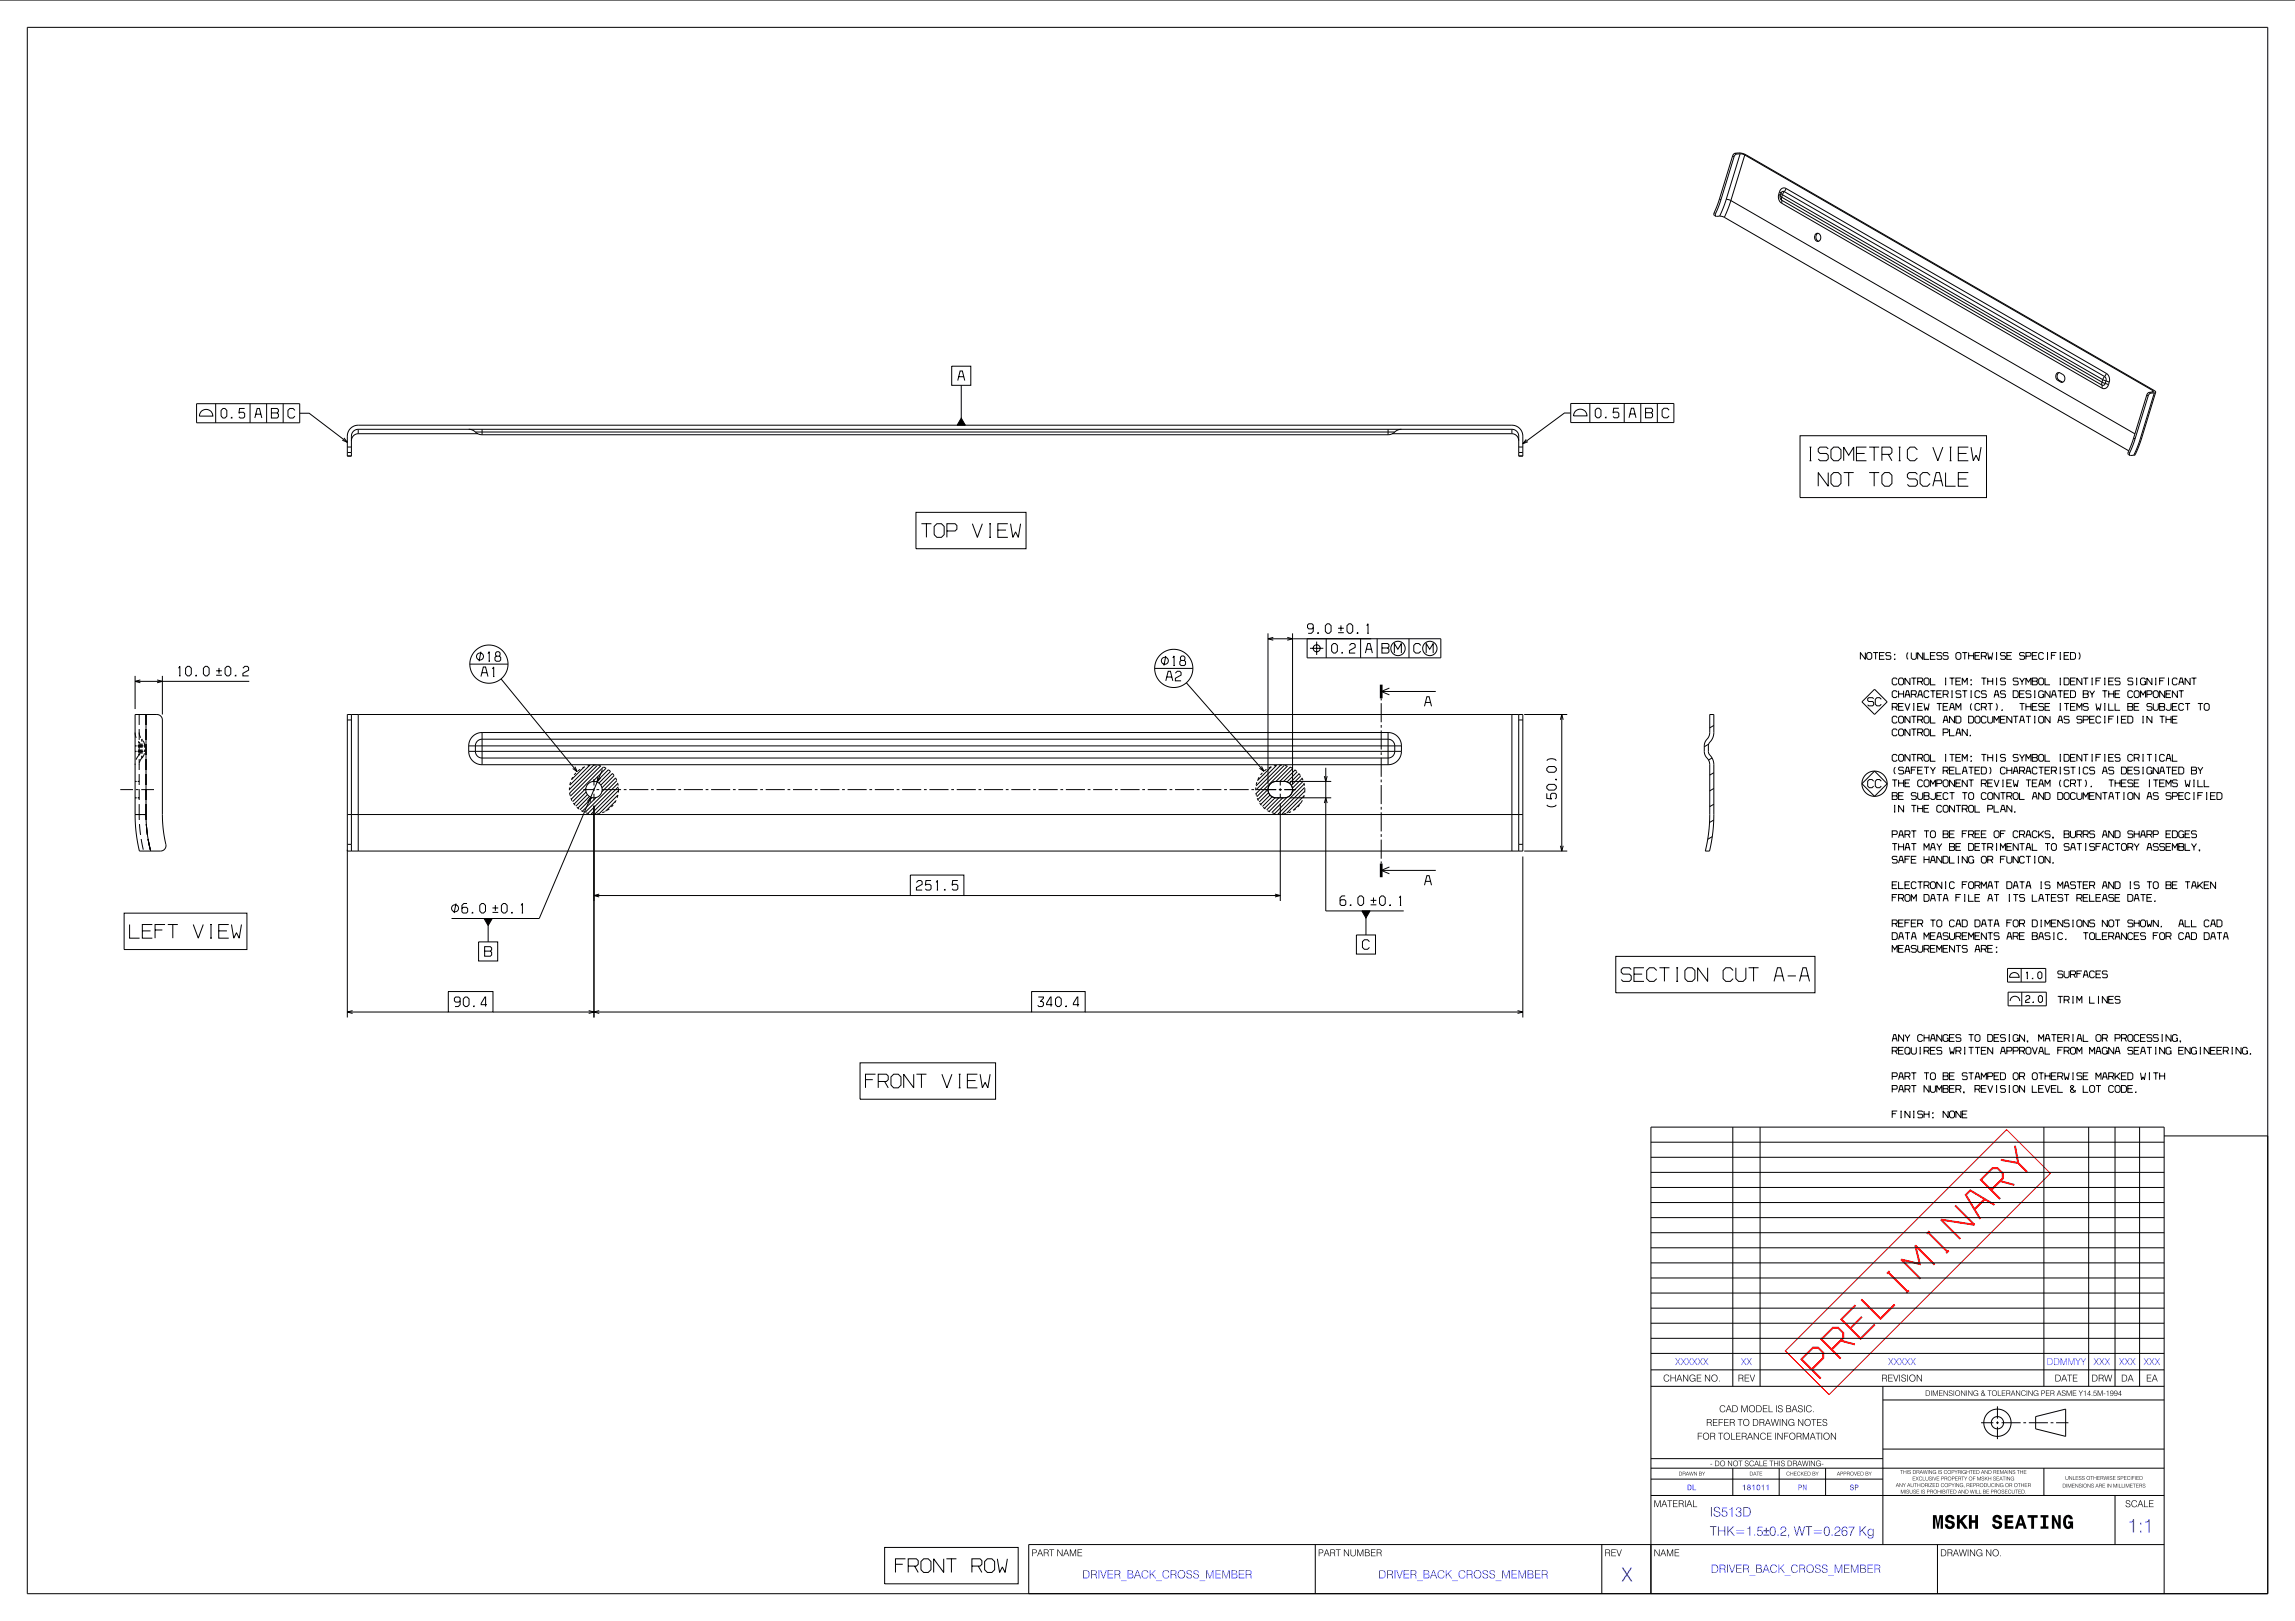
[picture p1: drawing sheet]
<svg xmlns="http://www.w3.org/2000/svg" width="841mm" height="594mm" viewBox="0 0 841 594" stroke-linecap="round" stroke-linejoin="round" font-family="sans-serif">
<g fill="none" stroke="#000" stroke-width=".37">
<path d="M0 0h841M10 10h821v574h-821zM634.9 57.1l-4.8 15.8M634.9 57.1l.6 .3M635.5 57.4l-4.9 15.8M635.9 56.2l2-.1 2 .7 149.4 86.2 .6 .7M635.9 56.2l-1 .9M635.9 56.2l.5 .3M636.4 56.5l-.9 .9M637.7 56.3l1.7 .5M637.7 56.3l-5.1 16.7M637.7 56.3l-1.3 .2"/>
<path d="M639.4 56.8l-5.1 16.7M639.4 56.8l149.4 86.3M628.2 77.9l-.1 .8 .7 .5M628.2 77.9l.5 .3M628.7 78.2l.1 1M630.1 72.9l-1.9 5M630.1 72.9l.5 .3M630.2 79.2l1.7 .4M630.2 79.2h-1.4M630.6 73.2l-1.9 5M631.9 79.6l148.2 85.6M632.6 73l1.7 .5"/>
<path d="M632.6 73l-2.4 6.2M634.3 73.5l-2.4 6.1M634.3 73.5l148 85.5M651.8 71.2a2.86 2.86 0 0 0 1.1 3.2M651.8 71.2l.5 .5M652.1 70.3l.5 .5M652.1 70.3l-.3 .9M652.3 71.7a1.44 1.44 0 0 0 .6 1.6M652.3 71.7l.6 .6M652.6 70.8l.6 .5M652.6 70.8l-.3 .9M652.9 74.4l117.3 67.8"/>
<path d="M652.9 73.3v1.1M652.9 73.3l117.4 67.8M652.9 72.3v1M652.9 72.3l117.4 67.7M653.2 71.3l117.3 67.8M653.2 71.3l-.3 1M653.8 70.2a.83 .83 0 0 0-1.2 .6M653.8 70.2l-.6 1.1M653.8 70.2l117.4 67.8M654.5 69.1l-.7 1.1M654.5 69.1a1.67 1.67 0 0 0-2.4 1.2M654.5 69.1l117.4 67.7"/>
<path d="M665.3 85.8a1.35 1.35 0 0 1 1.8 .3 1.35 1.35 0 0 1-.1 1.8 1.17 1.17 0 0 1-1.5 .4 1.17 1.17 0 0 1-.6-1.5zM666.2 85.5a1.65 1.65 0 0 0 .3 2.9M754.1 139.4a1.45 1.45 0 0 1-.8-1.8 1.45 1.45 0 0 1 1.6-1l1 .6a1.45 1.45 0 0 1 .8 1.8 1.45 1.45 0 0 1-1.6 1M754.1 139.4l1 .6M754.5 139.3l1.1 .6M754.5 139.3l-.4 .1M754.6 136.5l-.6 .6-.2 .7 .2 .9 .5 .6M755.6 139.9l.3 .1M755.6 139.9l-.5 .1M770.5 139.1l1.2 .5M770.5 139.1l-.2 .9M771.2 138a1.44 1.44 0 0 1 .5 1.6"/>
<path d="M771.2 138l-.7 1.1M771.7 139.6l1.2 .5M771.7 139.6l-.2 .9M771.9 136.8l-.7 1.2M771.9 136.8a2.87 2.87 0 0 1 1 3.3M131.3 157.3a2.5 2.5 0 0 0-2.5 2.5v7.3h-1.5v-7.3a4 4 0 0 1 4-4h422.7a4 4 0 0 1 4 4v7.3h-1.5v-7.3a2.49 2.49 0 0 0-2.5-2.5M131.3 158.9a2.53 2.53 0 0 0-2.5 2.6M131.3 157.3v1.6M131.3 158.9h43.8M131.3 157.3h422.7M171.8 157.3l1.4 .3 1 .7M174.2 158.3l1.3 .8 1.2 .2"/>
<path d="M174.2 158.3h336.9M176.7 157.3v2M176.7 159.3h332M508.7 157.3v2M510.2 158.9h43.8M511.1 158.3l-1.2 .8-1.2 .2M513.6 157.3l-1.3 .2-1.2 .8M554 158.9a2.53 2.53 0 0 1 2.5 2.6M554 157.3v1.6M770.3 141.1l-.1 1.1M770.3 140l1.2 .5M770.3 140v1.1"/>
<path d="M771.5 140.5l1.2 .5M771.5 140.5a.83 .83 0 0 1-1.2 .6M772.7 141a1.67 1.67 0 0 1-2.5 1.2M772.9 140.1l-.2 .9M786.7 144.7l-4.8 15.8M786.7 144.7l.5 .3M787.2 145l-4.8 15.8M787.6 143.8l-.9 .9M787.6 143.8l.5 .3M788.1 144.1l-.9 .9M788.8 143.1l.4 .5-1.6 .2M788.8 143.1l-.1 .6"/>
<path d="M789.4 144l-5.1 16.7M789.4 144l-1.3 .1M789.9 143.7l-.5 .3M789.9 143.7l-5.1 16.7M127.3 165.8h1.5M127.3 163.8h1.5M556.5 165.8h1.5M556.5 163.8h1.5M779.9 165.5l-.1 .9 .7 .5M779.9 165.5l.6 .3M780.5 165.8v1.1M781.9 160.5l-2 5"/>
<path d="M781.9 160.5l.5 .3M781.9 166.8l-1.4 .1M782.4 160.8l-1.9 5M784.3 160.7l-2.4 6.1M784.8 160.4l-.5 .3M784.8 160.4l-1.4 3.9a3.6 3.6 0 0 1-1.5 2.5M464.7 232.1v55.2M473.7 232.1v55.2M49.5 247.7v12.1M59.5 247.7v14.1M506.1 255.9v.8M506.1 257.7v7"/>
<path d="M506.1 253.4h20M509.1 252.1l-3 1.3 3 1.2M682.3 257.2l4.6-4.6 4.7 4.6-4.7 4.6zM49.5 268.4l.4 2M49.5 261.8l8.4 .1 1.1 .6 .4 .8 .1 36.2 .9 7.9a3.5 3.5 0 0 1-.6 4.2l-1 .3h-7.7l-.5-2-.8-5.4-.3-4.8zM49.5 273.3h.5M49.5 275.3h.5M49.5 279.8v.4M50.5 273.3h1M50.5 275.3h1M50.7 271.6l.2 .3M50.9 271.9l.6 1.4"/>
<path d="M50.9 276.7l-1 1.7M50.9 271.9v.5M50.9 272.9v1.1M50.9 274.7v1.1M50.9 276.3v.4M51 268.4l.6 1.9M51 261.8v3.8M51 267.2v4M51 272.7v4M51 278.2v4M51.5 275.3l-.6 1.4M51.5 273.3v.7"/>
<path d="M51.5 274.7v.6M51.7 273.3h.6M51.7 275.3h.6M51.9 270.8l.2 .2M52 277.8l-.9 1.7M52 270.9v.8M52 272.5v1.5M52 274.7v1.4M52 277v.8M52.4 271.4l.6 1.9M52.7 273.3h.3M52.7 275.3h.3"/>
<path d="M52.9 276l-.9 1.8M53 275.3v.1M53 273.3v.7M53 274.7v.6M53.5 261.8v36.7M127.3 263.8h1.5M128.8 261.8v50.1M131.3 261.8v50.1M171.8 275.3a4.9 4.9 0 0 0 4.9 4.9M171.8 273.3h341.8M171.8 275.3h341.8M171.8 273.3v2"/>
<path d="M174.9 271.6l.8-.5 1-.2h332a2.45 2.45 0 0 1 2.4 2.4v2a2.45 2.45 0 0 1-2.4 2.5h-332a2.45 2.45 0 0 1-2.5-2.5v-2.3zM176.7 268.4a4.9 4.9 0 0 0-4.9 4.9M176.7 268.4v11.8M176.7 268.4h332M506.1 265.7v1M506.1 267.7v7M506.1 275.7v1M506.1 277.7v7M508.7 268.4a4.9 4.9 0 0 1 4.9 4.9M508.7 268.4v11.8M513.6 275.3a4.9 4.9 0 0 1-4.9 4.9M513.6 273.3v2"/>
<path d="M554 261.8v50.1M556.5 263.8h1.5M556.5 261.8v50.1M558.5 261.8h15.8M626.1 272.7l-1.6 .9M626.5 261.8h1.5v6.6a7 7 0 0 1-1.9 4.4l-.1 2.5 .3 1a5.7 5.7 0 0 1 1.7 3.9v19l-.2 4.5-1.3 8.2h-1.6l1.1-5.4 .5-5v-21.3a5.7 5.7 0 0 0-1.6-3.4l-.4-1.2v-2.3a5.8 5.8 0 0 1 1.7-3.5l.3-1.2zM627.4 277.8l-1.3 .7M628 265.8l-1.5 .9M44.1 289.3h4.7M49.5 292.4h.5M49.5 286.3h.5M49.5 298.5h4"/>
<path d="M49.8 289.3h1M50.5 292.4h.5M50.5 286.3h.5M51 294.7v5.8M51 283.7v4M51 289.2v4M51 280.1v.1M51.8 289.3h4.6M53.5 298.5l.4 6.5 1.3 6.9M53.5 298.5v2M127.3 298.5h430.7M176.7 280.2h332"/>
<path d="M208.7 288.6v1M208.7 290.6l.2 1M209.1 286.6l-.3 1M209.2 292.5l.4 .9M210.1 294.3l.6 .8M211.1 283.2l-.7 .8M211.4 295.8l.8 .7M212.6 281.9l-.8 .6M213 297l.9 .5M213.8 289.3h3.8M214 281.1l-4.6 4.6 .5-.9M214.4 281l-.9 .4"/>
<path d="M214.7 288.9l-4.9 4.9M214.8 297.9l1 .2M214.8 290.2l-4.4 4.4M215.3 291.2l-4.3 4.2M216 291.8l-4.3 4.3M216 280.5l-7.2 7.2M216.3 280.5l-1 .2M216.7 298.3h1M217 292.3l-4.5 4.4M217.2 286.4l4.9-4.9-.9-.4-11.8 11.7M217.3 280.4h1M217.6 280.4l-8.9 8.9"/>
<path d="M217.7 285.5v2.3M217.7 288.9v.9M217.7 290.9v2.4M217.7 295.3v77.5M218.5 292.2l-5.1 5.1M218.6 289.3h1M218.9 280.5l-10.1 10.1M219.3 280.5l1 .2M219.7 298.1l-1 .2M220.1 280.7l-11.1 11.1M220.6 289.3h7M221.6 297.4l-.9 .4"/>
<path d="M222.9 282.1l.8 .6-4.2 4.3M222.9 282.1l-4.4 4.4M223.3 296.4l-.8 .5M224.4 283.4l.6 .8M224.4 283.4l-4.3 4.3M224.7 295l-.7 .7M225 284.2l-4.4 4.5M225.6 285l.4 .9M225.6 293.6l-3.7 3.7M225.6 285.1l-5.1 5M225.8 293.3l-.5 .8M226 286.1l-11.6 11.6"/>
<path d="M226.3 286.9l.2 1M226.4 287.1l-10.9 11M226.4 291.3l-6.8 6.8M226.4 291.4l-.3 .9M226.6 288.3l-10 10M226.6 289.7l-8.6 8.6M226.6 288.9v1.5M228.6 289.3h1M230.6 289.3h7M238.6 289.3h1M240.6 289.3h7M248.6 289.3h1"/>
<path d="M250.6 289.3h7M258.6 289.3h1M260.6 289.3h7M268.6 289.3h1M270.6 289.3h7M278.6 289.3h1M280.6 289.3h7M288.6 289.3h1M290.6 289.3h7M298.6 289.3h1M300.6 289.3h7M308.6 289.3h1"/>
<path d="M310.6 289.3h7M318.6 289.3h1M320.6 289.3h7M328.6 289.3h1M330.6 289.3h7M338.6 289.3h1M340.6 289.3h7M348.6 289.3h1M350.6 289.3h7M358.6 289.3h1M360.6 289.3h7M368.6 289.3h1"/>
<path d="M370.6 289.3h7M378.6 289.3h1M380.6 289.3h7M388.6 289.3h1M390.6 289.3h7M398.6 289.3h1M400.6 289.3h7M408.6 289.3h1M410.6 289.3h7M418.6 289.3h1M420.6 289.3h7M428.6 289.3h1"/>
<path d="M430.6 289.3h7M438.6 289.3h1M440.6 289.3h7M448.6 289.3h1M450.6 289.3h7M458.6 289.3h1M460.2 288.6v1M460.2 290.6l.2 1M460.6 286.6l-.3 1M460.6 289.3h7.1M460.7 292.5l.4 .9M461.4 284.8l-.5 .9"/>
<path d="M461.6 294.3l.6 .8M462.6 283.2l-.7 .8M462.9 295.8l.8 .7M464.1 281.9l-.8 .6M464.5 297l.9 .5M464.7 289.3l-3.8 3.7M464.9 290.5l-3.5 3.4M465 281.4l.9-.4-5.1 5.1M465.4 291.3l-3.4 3.5M465.6 287.2l1.6-.8 3.5-.1a3 3 0 0 1 3 3.1 3 3 0 0 1-3 3h-3a3 3 0 0 1-2.8-2 3 3 0 0 1 .7-3.2zM466.2 292l-3.6 3.5M466.3 297.9l1 .2"/>
<path d="M467.3 292.3l-3.9 3.9M467.8 280.5l-7.5 7.5M467.8 280.5l-1 .2M468.2 298.3h1M468.6 292.4l-4.4 4.4M468.7 289.3h1M468.8 280.4h1M469.2 286.3v1.5M469.2 288.9v.9M469.2 290.9v1.5M469.2 294.4v35.8M469.3 280.4l-9.1 9.1"/>
<path d="M470.1 292.4l-5 5M470.6 280.5l-10.3 10.3M470.7 289.3h4.2M470.8 280.5l1 .2M471.2 298.1l-1 .2M471.7 292.2l-5.6 5.6M471.8 280.8l-11.3 11.2M472.7 292.4h15.1M472.7 286.3h15.1M472.7 281.1l.9 .4M472.8 281.1l-5.2 5.3M473.1 297.4l-.9 .4"/>
<path d="M473.7 281.6l-4.7 4.7M474.4 282.1l.8 .6M474.6 282.2l-4.2 4.1M475.3 282.8l-3.7 3.7M475.9 283.4l.6 .8M476 283.6l-3.5 3.4M476.2 295l-.7 .7M476.6 284.4l-3.4 3.4M476.8 294.1l-2.8 2.8 .8-.5M477.1 285l.4 .9M477.2 285.3l-3.6 3.5M477.3 293.3l-.5 .8"/>
<path d="M477.6 286.2l-4.1 4.2M477.8 286.9l.2 1M477.9 291.6l-6.4 6.4M477.9 287.3l-10.8 10.8M477.9 291.4l-.3 .9M478.1 290l-8.3 8.3M478.1 288.6l-9.7 9.7M478.1 288.9v1.5M506.1 285.7v1M506.1 287.7v7M506.1 295.7v1M506.1 297.7v7"/>
<path d="M628 294.7l-1.5 .9M628 288.9l-1.5 .9M628 283.2l-1.5 .8M686.9 282.6l4.7 4.6-4.7 4.6-4.6-4.6zM51.1 302l.4 4M51.7 307.4l.8 4M52.6 311.9h.1M53.6 302l.4 4M54.3 307.4l.8 4M55.2 311.8v.1M127.3 311.9h430.7v-50.1h-430.7v111M127.3 309.4h1.5"/>
<path d="M506.1 305.7v1M506.1 307.7v7M506.1 315.7v.7M506.1 318.9h20M509.1 317.7l-3 1.2 3 1.3M556.5 309.4h1.5M558 313.9v58.9M558.5 311.9h15.8M627.5 306.6l-1.7 .9M628 300.5l-1.5 .9M793 416.2h38M732 515.3v4.5"/>
<path d="M746 519.1l11-2.8v10l-11-2.7zM726 521.3h4.5M731.5 521.3h1M732 520.8v1.1M732 522.8v4.5M733.5 521.3h7M741.5 521.3h1M743.5 521.3h7M751.5 521.3h1M753.5 521.3h4.5"/>
<circle cx="217.7" cy="289.3" r="3"/>
<circle cx="686.9" cy="287.2" r="4.6"/>
<circle cx="732" cy="521.3" r="5"/>
<circle cx="732" cy="521.3" r="2.25"/>
</g>
<path d="M506.1 250.9v5M506.1 316.4v5" fill="none" stroke="#000" stroke-width="1" stroke-linecap="butt"/>
<path d="M627.3 573.3v3h.8a1.5 1.5 0 0 0 1.5-1.5 1.5 1.5 0 0 0-1.6-1.5zM627.6 573.6a1.33 1.33 0 0 1 1.7 1.2 1.33 1.33 0 0 1-1.7 1.3zM630.2 573.3v3h.3v-1.3l1.3 .1 .3 1.2h.3l-.3-1.2-.3-.2a.84 .84 0 0 0 .5-1.1 .84 .84 0 0 0-1.1-.5zM630.5 573.6h.7a.61 .61 0 0 1 .8 .6 .61 .61 0 0 1-.7 .6h-.8zM632.9 573.3v3h.3v-3zM633.5 573.3l1.1 3h.3l1-3h-.3l-.9 2.7-.9-2.7zM636.2 573.3v3h2.1v-.2h-1.8v-1.2h1.6v-.2h-1.6v-1.1h1.7v-.3zM638.8 573.3v3h.2v-1.3l1.4 .1 .2 1.2h.3l-.2-1.2-.3-.2a.84 .84 0 0 0 .4-1.1 .84 .84 0 0 0-1-.5zM639 573.6h.8a.61 .61 0 0 1 .8 .6 .61 .61 0 0 1-.8 .6h-.8zM641.1 577.2l2.1 .1zM643.6 573.3v3h1.3a.8 .8 0 0 0 .8-.7 .8 .8 0 0 0-.6-.8 .77 .77 0 0 0 .4-1 .77 .77 0 0 0-1-.5zM643.8 573.6l1.3 .1 .1 .7-1.4 .3zM643.8 574.9h.9a.62 .62 0 0 1 .7 .6 .62 .62 0 0 1-.8 .6h-.8zM647 573.3l-1.1 3h.3l.3-.9h1.4l.3 .9h.3l-1.2-3zM647.2 573.6l.6 1.6h-1.2zM649 573.7a1.55 1.55 0 0 0-.1 2 1.55 1.55 0 0 0 1.9 .4l.4-.7h-.3l-.3 .6a1.19 1.19 0 0 1-1.5-.2 1.19 1.19 0 0 1-.1-1.5 .95 .95 0 0 1 .9-.8 .95 .95 0 0 1 1 .7h.2a1.2 1.2 0 0 0-.8-.9 1.2 1.2 0 0 0-1.3 .4zM651.7 573.3v3h.3v-1l.5-.5 1.2 1.5h.3l-1.3-1.7 1.2-1.3h-.4l-1.5 1.6v-1.6zM654 577.2l2.1 .1zM656.7 573.7a1.55 1.55 0 0 0-.2 2 1.55 1.55 0 0 0 2 .4l.3-.7h-.2l-.3 .6a1.19 1.19 0 0 1-1.5-.2 1.19 1.19 0 0 1-.1-1.5 .95 .95 0 0 1 .9-.8 .95 .95 0 0 1 .9 .7h.3a1.2 1.2 0 0 0-.9-.9 1.2 1.2 0 0 0-1.2 .4zM659.4 573.3v3h.2v-1.3l1.4 .1 .2 1.2h.3l-.2-1.2-.3-.2a.84 .84 0 0 0 .4-1.1 .84 .84 0 0 0-1-.5zM659.6 573.6l1.4 .1 .2 .7-.4 .3-1.2 .1zM662.3 573.7a1.53 1.53 0 0 0-.2 2.1 1.53 1.53 0 0 0 2.2 .2 1.53 1.53 0 0 0 .2-2.2 1.53 1.53 0 0 0-2.2-.1zM662.5 573.9a1.2 1.2 0 0 1 1.9 .9 1.2 1.2 0 0 1-1.9 1 1.74 1.74 0 0 1 0-1.9zM665.4 573.5l-.2 .2a1.38 1.38 0 0 0 1.6 1.5 .75 .75 0 0 1-.6 1.1 .75 .75 0 0 1-.9-.9h-.2a1.01 1.01 0 0 0 1.2 1 1.01 1.01 0 0 0 .7-1.4l-1.1-.4a.55 .55 0 0 1-.5-.6 .55 .55 0 0 1 .7-.5l1 .7a1.04 1.04 0 0 0-.6-.9 1.04 1.04 0 0 0-1.1 .2zM667.9 573.5l-.2 .9 .8 .5a.74 .74 0 0 1 .9 .4 .74 .74 0 0 1-.3 .9 .74 .74 0 0 1-1-.2l-.2-.6h-.3a1.01 1.01 0 0 0 1.2 1 1.01 1.01 0 0 0 .7-1.4l-1-.4a.55 .55 0 0 1-.5-.6 .55 .55 0 0 1 .6-.5l1.1 .7a1.04 1.04 0 0 0-.7-.9 1.04 1.04 0 0 0-1.1 .2zM669.9 577.2l2.1 .1zM672.4 573.3v3h.2v-2.6l1 2.6h.3l.9-2.6v2.6h.3v-3h-.4l-1 2.7-1-2.7zM675.8 573.3v3h2v-.2h-1.8v-1.2h1.6v-.2h-1.6v-1.1h1.7v-.3zM678.3 573.3v3h.3v-2.6l.9 2.6h.3l.9-2.6v2.6h.3v-3h-.4l-.9 2.7-1-2.7zM681.7 573.3v3h1.3a.8 .8 0 0 0 .8-.7 .8 .8 0 0 0-.5-.8 .77 .77 0 0 0 .4-1 .77 .77 0 0 0-1-.5zM682 573.6l1.2 .1 .2 .7-1.4 .3zM682 574.9h.8a.62 .62 0 0 1 .8 .6 .62 .62 0 0 1-.8 .6h-.8zM684.4 573.3v3h2v-.2h-1.8v-1.2h1.6v-.2h-1.6v-1.1h1.7v-.3zM686.9 573.3v3h.3v-1.3l1.3 .1 .2 1.2h.3l-.2-1.2-.3-.2a.84 .84 0 0 0 .5-1.1 .84 .84 0 0 0-1.1-.5zM687.2 573.6h.7a.61 .61 0 0 1 .8 .6 .61 .61 0 0 1-.8 .6h-.7z" fill-rule="evenodd" fill="#00f"/>
<g fill="none" stroke="#000" stroke-width=".37">
<path d="M683.6 239.1v2.5l-1.9-2.5v2.5M684.1 239.6l.5-.5h.8l.5 .5v1.5l-.5 .5h-.8l-.5-.5zM686.4 239.1h1.8M687.3 239.1v2.5M690.6 239.1h-1.9v2.5h1.9M692.9 239.5l-.3-.4h-1.2l-.3 .4v.5l.3 .3h1.2l.3 .3v.7l-.3 .3h-1.2l-.3-.3M694.2 239.8l.2 .2zM699.2 239.1a1.76 1.76 0 0 0 0 2.5M700.4 239.1v2l.5 .5h.8l.5-.5v-2M704.6 239.1v2.5l-1.9-2.5v2.5M705.1 239.1v2.5h1.8M709.2 239.1h-1.8v2.5h1.8"/>
<path d="M711.6 239.5l-.4-.4h-1.1l-.4 .4v.5l.4 .3h1.1l.4 .3v.7l-.4 .3h-1.1l-.4-.3M713.9 239.5l-.3-.4h-1.2l-.3 .4v.5l.3 .3h1.2l.3 .3v.7l-.3 .3h-1.2l-.3-.3M716.7 239.6l.5-.5h.9l.5 .5v1.5l-.5 .5h-.9l-.5-.5zM719.1 239.1h1.8M720 239.1v2.5M721.4 239.1v2.5M723.2 239.1v2.5M725.6 239.1h-1.9v2.5h1.9M728.4 239.1l.4 2.5 .5-1 .5 1 .4-2.5M731.5 239.1h.3M731.7 239.1v2.5M734.9 239.5l-.3-.4h-1.2l-.3 .4v.5l.3 .3h1.2l.3 .3v.7l-.3 .3h-1.2l-.3-.3"/>
<path d="M737.2 239.1h-1.8v2.5h1.8M741.9 239.5l-.3-.4h-1.2l-.3 .4v.5l.3 .3h1.2l.3 .3v.7l-.3 .3h-1.2l-.3-.3M746.6 239.1h-1.9v2.5h1.9M748.9 239.6l-.5-.5h-.8l-.5 .5v1.5l.5 .5h.8l.5-.5M750.2 239.1h.3M750.3 239.1v2.5M753.6 239.1h-1.9v2.5M754.8 239.1h.3M755 239.1v2.5M758.2 239.1h-1.8v2.5h1.8M758.7 239.1h1.4l.5 .5v1.5l-.5 .5h-1.4zM761.7 239.1a1.76 1.76 0 0 1 0 2.5"/>
<path d="M686.6 256.1l-.4-.4h-1.4l-.4 .4v.6l.4 .4h1.4l.4 .4v.8l-.4 .4h-1.4l-.4-.4M688.7 240.3h1.5M689.4 256.3l-.6-.6h-1l-.6 .6v1.8l.6 .6h1l.6-.6M693.4 259.1h1.5l.3-.3v-.7l-.3-.3h-1.5v2.5M694.2 241.5l.2 .1zM694.6 259.1l.6 1.2M695.2 249l-.5-.5h-.8l-.5 .5v1.5l.5 .5h.8l.5-.5M695.2 253.6l-.5-.5h-.8l-.5 .5v1.5l.5 .5h.8l.5-.5M695.7 253.1v2.5M695.7 254.3h1.9M695.7 259h1.5M696.2 248.5h.9l.5 .5v1.5l-.5 .5h-.9l-.5-.5v-1.5z"/>
<path d="M697.6 257.8h-1.9v2.5h1.9M697.6 253.1v2.5M698.1 255.6l.6-2.5h.6l.6 2.5M698.1 257.8l.9 2.5 .9-2.5M698.3 254.6h1.4M699.9 248.5v2.5l-1.8-2.5v2.5M700.4 254.5h1.5l.3-.4v-.6l-.3-.4h-1.5v2.5M700.4 248.5h1.8M701.1 257.8h.4M701.3 248.5v2.5M701.3 257.8v2.5M701.6 254.5l.6 1.1"/>
<path d="M702.7 249.8h1.5l.4-.3v-.7l-.4-.3h-1.5v2.5M702.7 255.6l.7-2.5h.5l.7 2.5M702.7 259h1.5M703 254.6h1.3M703.9 249.8l.7 1.2M704.6 257.8h-1.9v2.5h1.9M705.1 249l.5-.5h.8l.5 .5v1.5l-.5 .5h-.8l-.5-.5zM705.1 257.8l.4 2.5 .5-1 .5 1 .4-2.5M706.9 253.6l-.5-.5h-.8l-.5 .5v1.5l.5 .5h.8l.5-.5M707.4 248.5v2.5h1.8M707.4 240.3h1.5M707.4 253.1h1.8"/>
<path d="M708.3 253.1v2.5M709.7 254.3h1.5M709.7 257.8h1.9M710.6 257.8v2.5M711.6 253.1h-1.9v2.5h1.9M712.1 254.5h1.5l.3-.4v-.6l-.3-.4h-1.5v2.5M712.1 259h1.5M712.8 248.5h.4M712.8 251h.4M713 248.5v2.5M713.2 254.5l.7 1.1M713.9 257.8h-1.8v2.5h1.8"/>
<path d="M714.4 248.5h1.8M714.7 259.3h1.3M715.1 253.1h.4M715.1 255.6h.4M715.3 248.5v2.5M715.3 253.1v2.5M716.7 249.6h1.5M718.6 248.5h-1.9v2.5h1.9M718.6 253.5l-.4-.4h-1.1l-.4 .4v.5l.4 .3h1.1l.4 .3v.7l-.4 .3h-1.1l-.4-.3M719.1 251v-2.5l.9 1.5 .9-1.5v2.5M719.1 253.1h1.8M720 253.1v2.5"/>
<path d="M721.4 240.3h1.8M722.2 253.1h.3M722.2 255.6h.3M722.2 250.8l.2 .2zM722.2 249.1l.2 .2zM722.3 253.1v2.5M722.6 257.8a1.77 1.77 0 0 0 0 2.5M723.7 240.3h1.5M725.6 253.6l-.5-.5h-.9l-.5 .5v1.5l.5 .5h.9l.5-.5M725.6 258.3l-.5-.5h-.9l-.5 .5v1.5l.5 .5h.9l.5-.5M726.1 240.5h1.5l.3-.4v-.6l-.3-.4h-1.5v2.5M726.1 259.1h1.5l.3-.3v-.7l-.3-.3h-1.5v2.5"/>
<path d="M726.1 248.5h1.8M727 248.5v2.5M727.2 240.5l.7 1.1M727.2 259.1l.7 1.2M727.9 253.5l-.3-.4h-1.2l-.3 .4v.5l.3 .3h1.2l.3 .3v.7l-.3 .3h-1.2l-.3-.3M728.4 249.6h1.8M728.4 248.5v2.5M728.4 257.8h1.8M729.3 257.8v2.5M730.2 248.5v2.5M730.7 255.6l.7-2.5h.5l.7 2.5M731 254.6h1.3"/>
<path d="M731.4 257.8a1.78 1.78 0 0 1 0 2.5M731.5 241.6h.3M731.5 248.5h.3M731.5 251h.3M731.7 248.5v2.5M734.9 248.8l-.3-.3h-1.2l-.3 .3v.5l.3 .3h1.2l.3 .4v.6l-.3 .4h-1.2l-.3-.4M734.9 253.5l-.3-.4h-1.2l-.3 .4v.5l.3 .3h1.2l.3 .3v.7l-.3 .3h-1.2l-.3-.3M735.4 240.3h1.5M737.7 253.1h1.4l.5 .5v1.5l-.5 .5h-1.4zM739.6 248.8l-.4-.3h-1.1l-.4 .3v.5l.4 .3h1.1l.4 .4v.6l-.4 .4h-1.1l-.4-.4M740.1 248.5l.9 1.3M740.1 254.3h1.5"/>
<path d="M740.1 257.8h1.8M741 257.8v2.5M741.9 248.5l-.9 1.3v1.2M741.9 253.1h-1.8v2.5h1.8M742.4 240.5h1.5l.3-.4v-.6l-.3-.4h-1.5v2.5M742.4 251v-2.5l.9 1.5 .9-1.5v2.5M742.4 259h1.8M742.4 257.8v2.5M744.2 253.5l-.3-.4h-1.2l-.3 .4v.5l.3 .3h1.2l.3 .3v.7l-.3 .3h-1.2l-.3-.3M744.2 257.8v2.5M744.7 249.6h1.5l.4-.3v-.5l-.4-.3h-1.5v2.5h1.5l.4-.4v-.6l-.4-.4M744.7 240.3h1.5"/>
<path d="M744.7 259h1.5M745.5 253.1h.3M745.5 255.6h.3M745.6 253.1v2.5M746.6 257.8h-1.9v2.5h1.9M747.6 248.5h.8l.5 .5v1.5l-.5 .5h-.8l-.5-.5v-1.5zM748.4 254.5h.5v1.1M748.9 253.6l-.5-.5h-.8l-.5 .5v1.5l.5 .5h.8l.5-.5M748.9 258.1l-.3-.3h-1.2l-.3 .3v.5l.3 .4h1.2l.3 .3v.7l-.3 .3h-1.2l-.3-.3M749.4 248.5v2.5h1.8M749.4 259h1.5M750.2 241.6h.3"/>
<path d="M751.2 253.1v2.5l-1.8-2.5v2.5M751.2 257.8h-1.8v2.5h1.8M751.7 255.6l.7-2.5h.5l.7 2.5M751.7 240.1h1.4M752 254.6h1.3M754.1 253.1h1.8M754.8 241.6h.3M754.8 248.5h.3M754.8 251h.3M754.8 257.8h.3M755 248.5v2.5M755 253.1v2.5"/>
<path d="M755 257.8v2.5M756.4 248.5h1.3l.5 .5v1.5l-.5 .5h-1.3zM756.4 240.3h1.5M756.4 254.3h1.5M756.4 257.8h1.8M757.3 257.8v2.5M758.2 253.1h-1.8v2.5h1.8M758.7 253.1h1.4l.5 .5v1.5l-.5 .5h-1.4zM758.7 249.6h1.5M758.7 259h1.5M760.6 248.5h-1.9v2.5h1.9M760.6 257.8h-1.9v2.5h1.9"/>
<path d="M762.9 248.5v2.5l-1.8-2.5v2.5M763.4 254.3h1.5l.3-.3v-.5l-.3-.4h-1.5v2.5h1.5l.3-.3v-.7l-.3-.3M763.4 248.5h1.8M764.3 248.5v2.5M765.2 258.1l-.3-.3h-1.2l-.3 .3v.5l.3 .4h1.2l.3 .3v.7l-.3 .3h-1.2l-.3-.3M765.7 253.1l.9 1.4M766.5 248.5h.3M766.5 251h.3M766.6 248.5v2.5M767.6 253.1l-1 1.4v1.1M768.1 257.8l.4 2.5 .5-1 .5 1 .4-2.5M768.1 249.5h1.3"/>
<path d="M769.9 248.5h-1.8v2.5M770.4 253.1h1.8M771.1 248.5h.4M771.1 251h.4M771.1 257.8h.4M771.3 248.5v2.5M771.3 253.1v2.5M771.3 257.8v2.5M772.7 257.8v2.5h1.9M772.7 249.6h1.5M772.7 254.3h1.9M772.7 253.1v2.5"/>
<path d="M774.6 248.5h-1.9v2.5h1.9M774.6 253.1v2.5M775.1 257.8v2.5h1.8M775.1 254.3h1.5M776.9 248.8l-.3-.3h-1.2l-.3 .3v.5l.3 .3h1.2l.3 .4v.6l-.3 .4h-1.2l-.3-.4M776.9 253.1h-1.8v2.5h1.8M779.7 259h1.5l.4-.4v-.5l-.4-.3h-1.5v2.5h1.5l.4-.3v-.7l-.4-.3M781.6 248.8l-.4-.3h-1.1l-.4 .3v.5l.4 .3h1.1l.4 .4v.6l-.4 .4h-1.1l-.4-.4M781.6 253.6l-.5-.5h-.9l-.5 .5v1.5l.5 .5h.9l.5-.5M782.1 259h1.5M782.6 253.1h.8l.5 .5v1.5l-.5 .5h-.8l-.5-.5v-1.5zM782.8 248.5h.3"/>
<path d="M782.8 251h.3M783 248.5v2.5M783.9 257.8h-1.8v2.5h1.8M784.4 255.6v-2.5l.9 1.5 .9-1.5v2.5M785.7 249.8h.5v1.2M786.2 249l-.5-.5h-.8l-.5 .5v1.5l.5 .5h.8l.5-.5M786.7 254.5h1.5l.4-.4v-.6l-.4-.4h-1.5v2.5M788.6 248.5v2.5l-1.9-2.5v2.5M788.6 258.1l-.4-.3h-1.1l-.4 .3v.5l.4 .4h1.1l.4 .3v.7l-.4 .3h-1.1l-.4-.3M789.1 257.8v2l.5 .5h.8l.5-.5v-2M789.6 253.1h.8l.5 .5v1.5l-.5 .5h-.8l-.5-.5v-1.5zM789.8 248.5h.3"/>
<path d="M789.8 251h.3M790 248.5v2.5M791.4 259h1.5l.3-.4v-.5l-.3-.3h-1.5v2.5h1.5l.3-.3v-.7l-.3-.3M791.4 249.5h1.3M793.2 248.5h-1.8v2.5M793.2 253.1v2.5l-1.8-2.5v2.5M793.7 254.3h1.5M794.5 248.5h.3M794.5 251h.3M794.6 248.5v2.5M795.6 253.1h-1.9v2.5h1.9M795.6 257.8v2l-.5 .5h-.9l-.5-.5"/>
<path d="M796.1 259h1.5M797.9 249l-.5-.5h-.8l-.5 .5v1.5l.5 .5h.8l.5-.5M797.9 253.1v2.5l-1.8-2.5v2.5M797.9 257.8h-1.8v2.5h1.8M798.4 251l.6-2.5h.6l.6 2.5M798.4 253.1h1.8M798.7 250h1.3M799.3 253.1v2.5M800.2 258.3l-.5-.5h-.8l-.5 .5v1.5l.5 .5h.8l.5-.5M800.7 257.8h1.9M801.6 257.8v2.5M802.6 248.5v2.5l-1.9-2.5v2.5"/>
<path d="M803.1 248.5h1.8M804 248.5v2.5M805.4 257.8h1.8M806.3 257.8v2.5M807.7 258.3l.5-.5h.9l.5 .5v1.5l-.5 .5h-.9l-.5-.5zM695.2 263l-.5-.5h-.8l-.5 .5v1.5l.5 .5h.8l.5-.5M695.2 267.6l-.5-.5h-.8l-.5 .5v1.5l.5 .5h.8l.5-.5M695.2 277l-.5-.5h-.8l-.5 .5v1.5l.5 .5h.8l.5-.5M696.2 262.5h.9l.5 .5v1.5l-.5 .5h-.9l-.5-.5v-1.5zM696.2 267.1h.9l.5 .5v1.5l-.5 .5h-.9l-.5-.5v-1.5zM696.2 276.5h.9l.5 .5v1.5l-.5 .5h-.9l-.5-.5v-1.5zM699.9 262.5v2.5l-1.8-2.5v2.5"/>
<path d="M699.9 267.1v2.5l-1.8-2.5v2.5M699.9 276.5v2.5l-1.8-2.5v2.5M700.4 262.5h1.8M700.4 267.1h1.8M700.4 276.5h1.8M701.1 260.3h.4M701.3 262.5v2.5M701.3 267.1v2.5M701.3 276.5v2.5M702.7 263.8h1.5l.4-.3v-.7l-.4-.3h-1.5v2.5M702.7 268.5h1.5l.4-.4v-.6l-.4-.4h-1.5v2.5M702.7 277.8h1.5l.4-.3v-.7l-.4-.3h-1.5v2.5"/>
<path d="M703.9 263.8l.7 1.2M703.9 268.5l.7 1.1M703.9 277.8l.7 1.2M705.1 263l.5-.5h.8l.5 .5v1.5l-.5 .5h-.8l-.5-.5zM705.1 267.6l.5-.5h.8l.5 .5v1.5l-.5 .5h-.8l-.5-.5zM705.1 277l.5-.5h.8l.5 .5v1.5l-.5 .5h-.8l-.5-.5zM707.4 262.5v2.5h1.8M707.4 267.1v2.5h1.8M707.4 276.5v2.5h1.8M712.1 265l.6-2.5h.6l.6 2.5M712.1 268.5h1.5l.3-.4v-.6l-.3-.4h-1.5v2.5M712.3 264h1.3"/>
<path d="M712.8 276.5h.4M712.8 279h.4M713 276.5v2.5M714.4 260.3l.6-2.5h.6l.6 2.5M714.4 267.1v2.5h1.8M714.4 276.5h1.8M715.3 276.5v2.5M716.2 262.5v2.5l-1.8-2.5v2.5M716.7 260.3v-2.5l.9 1.5 1-1.5v2.5M716.7 262.5h1.4l.5 .5v1.5l-.5 .5h-1.4zM716.7 269.6l.7-2.5h.5l.7 2.5M716.7 277.6h1.5"/>
<path d="M717 268.6h1.3M718.6 276.5h-1.9v2.5h1.9M719.1 279v-2.5l.9 1.5 .9-1.5v2.5M720.9 267.1v2.5l-1.8-2.5v2.5M721.4 262.5h1.3l.5 .5v1.5l-.5 .5h-1.3zM721.9 269.5l.2 .1zM722.2 278.8l.2 .2zM722.2 277.1l.2 .2zM724.2 262.5h.9l.5 .5v1.5l-.5 .5h-.9l-.5-.5v-1.5zM726.1 276.5h1.8M727 276.5v2.5M727.9 263l-.5-.5h-.8l-.5 .5v1.5l.5 .5h.8l.5-.5"/>
<path d="M728.4 262.5v2l.5 .5h.8l.5-.5v-2M728.4 276.5v2.5M728.4 277.6h1.8M730.2 276.5v2.5M730.7 265v-2.5l1 1.5 .9-1.5v2.5M731.5 276.5h.3M731.5 279h.3M731.7 276.5v2.5M733.1 263.6h1.5M733.6 260.1l.1 .2zM734.9 262.5h-1.8v2.5h1.8M734.9 276.8l-.3-.3h-1.2l-.3 .3v.5l.3 .3h1.2l.3 .4v.6l-.3 .4h-1.2l-.3-.4"/>
<path d="M737.2 262.5v2.5l-1.8-2.5v2.5M737.7 262.5h1.9M738.6 262.5v2.5M739.6 276.8l-.4-.3h-1.1l-.4 .3v.5l.4 .3h1.1l.4 .4v.6l-.4 .4h-1.1l-.4-.4M740.1 265l.6-2.5h.6l.6 2.5M740.1 276.5l.9 1.3M740.3 264h1.3M741.9 276.5l-.9 1.3v1.2M742.4 279v-2.5l.9 1.5 .9-1.5v2.5M742.4 262.5h1.8M743.3 262.5v2.5M744.7 277.6h1.5l.4-.3v-.5l-.4-.3h-1.5v2.5h1.5l.4-.4v-.6l-.4-.4"/>
<path d="M745.5 262.5h.3M745.5 265h.3M745.6 262.5v2.5M747.6 262.5h.8l.5 .5v1.5l-.5 .5h-.8l-.5-.5v-1.5zM747.6 276.5h.8l.5 .5v1.5l-.5 .5h-.8l-.5-.5v-1.5zM749.4 276.5v2.5h1.8M751.2 262.5v2.5l-1.8-2.5v2.5M754.1 265l.6-2.5h.6l.6 2.5M754.3 264h1.3M754.8 260.3h.3M754.8 276.5h.3M754.8 279h.3"/>
<path d="M755 276.5v2.5M756.4 276.5h1.3l.5 .5v1.5l-.5 .5h-1.3zM758.2 262.8l-.3-.3h-1.2l-.3 .3v.5l.3 .3h1.2l.3 .4v.6l-.3 .4h-1.2l-.3-.4M758.7 277.6h1.5M760.6 276.5h-1.9v2.5h1.9M761.1 260.3v-2.5l.9 1.5 .9-1.5v2.5M762.9 262.8l-.3-.3h-1.2l-.3 .3v.5l.3 .3h1.2l.3 .4v.6l-.3 .4h-1.2l-.3-.4M762.9 276.5v2.5l-1.8-2.5v2.5M763.4 263.8h1.5l.3-.3v-.7l-.3-.3h-1.5v2.5M763.4 276.5h1.8M764.3 276.5v2.5M765.7 263.6h1.5"/>
<path d="M766.5 276.5h.3M766.5 279h.3M766.6 276.5v2.5M767.6 262.5h-1.9v2.5h1.9M768.1 277.5h1.3M769.9 263l-.5-.5h-.8l-.5 .5v1.5l.5 .5h.8l.5-.5M769.9 276.5h-1.8v2.5M771.1 260.3h.4M771.1 262.5h.4M771.1 265h.4M771.1 276.5h.4M771.1 279h.4"/>
<path d="M771.3 262.5v2.5M771.3 276.5v2.5M772.7 263.5h1.4M772.7 277.6h1.5M774.6 262.5h-1.9v2.5M774.6 276.5h-1.9v2.5h1.9M775.8 262.5h.3M775.8 265h.3M776 262.5v2.5M776.9 276.8l-.3-.3h-1.2l-.3 .3v.5l.3 .3h1.2l.3 .4v.6l-.3 .4h-1.2l-.3-.4M777.4 263.6h1.5M779.2 262.5h-1.8v2.5h1.8"/>
<path d="M779.7 262.5h1.4l.5 .5v1.5l-.5 .5h-1.4zM781.6 277l-.5-.5h-.9l-.5 .5v1.5l.5 .5h.9l.5-.5M782.1 277.8h1.5l.3-.3v-.7l-.3-.3h-1.5v2.5M783.2 277.8l.7 1.2M785.1 262.5h.4M785.1 265h.4M785.1 276.5h.4M785.1 279h.4M785.3 262.5v2.5M785.3 276.5v2.5M786.7 276.5h1.9M787.6 276.5v2.5"/>
<path d="M788.6 262.5v2.5l-1.9-2.5v2.5M789.8 276.5h.3M789.8 279h.3M790 276.5v2.5M791.4 262.5h1.8M792.3 262.5v2.5M793.2 277l-.5-.5h-.8l-.5 .5v1.5l.5 .5h.8l.5-.5M793.7 279l.7-2.5h.5l.7 2.5M793.7 263.6h1.9M793.7 262.5v2.5M794 278h1.3M795.6 262.5v2.5"/>
<path d="M796.1 276.5v2.5h1.8M796.1 263.6h1.5M797.9 262.5h-1.8v2.5h1.8M686.6 286.3l-.6-.6h-1l-.6 .6v1.8l.6 .6h1l.6-.6M689.4 286.3l-.6-.6h-1l-.6 .6v1.8l.6 .6h1l.6-.6M693.4 291.6h1.5l.3-.3v-.5l-.3-.3h-1.5v2.5h1.5l.3-.4v-.6l-.3-.4M693.4 285.8h1.8M694.2 297.6h.3M694.2 295.1h.3M694.3 285.8v2.5M694.3 295.1v2.5M694.6 281.1a1.77 1.77 0 0 0 0 2.5"/>
<path d="M695.7 285.8v2.5M695.7 287h1.9M695.7 291.6h1.5M697.6 281.5l-.4-.4h-1.1l-.4 .4v.5l.4 .3h1.1l.4 .3v.7l-.4 .3h-1.1l-.4-.3M697.6 290.5h-1.9v2.5h1.9M697.6 295.1v2.5l-1.9-2.5v2.5M697.6 285.8v2.5M698.1 283.6l.6-2.5h.6l.6 2.5M698.1 287h1.5M698.3 282.6h1.4M699.9 285.8h-1.8v2.5h1.8M700.4 282.1h1.3"/>
<path d="M700.4 295.1h1.8M701.3 295.1v2.5M702.2 281.1h-1.8v2.5M702.2 290.8l-.3-.3h-1.2l-.3 .3v.5l.3 .3h1.2l.3 .4v.6l-.3 .4h-1.2l-.3-.4M702.7 290.5v2l.5 .5h.9l.5-.5v-2M702.7 282.3h1.5M702.7 295.1v2.5M702.7 296.3h1.9M704.6 281.1h-1.9v2.5h1.9M704.6 286.3l-.5-.5h-.9l-.5 .5v1.5l.5 .5h.9l.5-.5M704.6 295.1v2.5M705.1 286.3l.5-.5h.8l.5 .5v1.5l-.5 .5h-.8l-.5-.5z"/>
<path d="M705.1 291.6h1.5l.3-.3v-.5l-.3-.3h-1.5v2.5h1.5l.3-.4v-.6l-.3-.4M705.1 281.1h1.8M705.1 296.3h1.5M706 281.1v2.5M706.9 295.1h-1.8v2.5h1.8M707.4 288.3v-2.5l.9 1.5 .9-1.5v2.5M707.4 281.1l.9 1.4M709.2 281.1l-.9 1.4v1.1M709.2 290.5v2l-.5 .5h-.8l-.5-.5M709.7 287.1h1.5l.4-.3v-.7l-.4-.3h-1.5v2.5M709.7 291.6h1.5M711.6 290.5h-1.9v2.5h1.9"/>
<path d="M711.6 295.6l-.5-.5h-.9l-.5 .5v1.5l.5 .5h.9l.5-.5M712.1 282.5h1.5l.3-.4v-.6l-.3-.4h-1.5v2.5M712.1 286.3l.5-.5h.8l.5 .5v1.5l-.5 .5h-.8l-.5-.5zM712.1 295.6l.5-.5h.8l.5 .5v1.5l-.5 .5h-.8l-.5-.5zM713.2 282.5l.7 1.1M713.9 291l-.5-.5h-.8l-.5 .5v1.5l.5 .5h.8l.5-.5M714.4 282.3h1.5M714.4 290.5h1.8M715.3 290.5v2.5M716.2 281.1h-1.8v2.5h1.8M716.2 285.8v2.5l-1.8-2.5v2.5M716.2 295.1v2.5l-1.8-2.5v2.5"/>
<path d="M716.7 281.1v2.5h1.9M716.7 287h1.5M716.7 295.1h1.9M717.6 295.1v2.5M718.6 285.8h-1.9v2.5h1.9M719.1 283.6l.6-2.5h.6l.6 2.5M719.1 296.5h1.5l.3-.4v-.6l-.3-.4h-1.5v2.5M719.1 290.5h1.8M719.3 282.6h1.3M720 290.5v2.5M720.2 296.5l.7 1.1M720.9 285.8v2.5l-1.8-2.5v2.5"/>
<path d="M721.4 295.6l.5-.5h.8l.5 .5v1.5l-.5 .5h-.8l-.5-.5zM721.4 281.1h1.8M721.4 285.8h1.8M721.9 290.5h.8l.5 .5v1.5l-.5 .5h-.8l-.5-.5v-1.5zM722.3 281.1v2.5M722.3 285.8v2.5M723.7 295.1v2.5h1.9M723.7 282.3h1.5M725.6 281.1h-1.9v2.5h1.9M726.1 281.1h1.3l.5 .5v1.5l-.5 .5h-1.3zM726.1 287.1h1.5l.3-.3v-.7l-.3-.3h-1.5v2.5M727.2 287.1l.7 1.2"/>
<path d="M727.9 291l-.5-.5h-.8l-.5 .5v1.5l.5 .5h.8l.5-.5M728.4 296.5h1.5l.3-.4v-.6l-.3-.4h-1.5v2.5M728.4 287h1.5M728.9 290.5h.8l.5 .5v1.5l-.5 .5h-.8l-.5-.5v-1.5zM729.1 281.1a1.77 1.77 0 0 1 0 2.5M730.2 285.8h-1.8v2.5h1.8M730.7 285.8l1 2.5 .9-2.5M730.7 295.1v2.5h1.9M732.6 290.5v2.5l-1.9-2.5v2.5M733.1 297.6l.6-2.5h.6l.6 2.5M733.1 290.5h1.8M733.3 296.6h1.3"/>
<path d="M733.8 285.8h.3M733.8 288.3h.3M734 285.8v2.5M734 290.5v2.5M734.9 281.6l-.5-.5h-.8l-.5 .5v1.5l.5 .5h.8l.5-.5M735.4 291.8h1.5l.3-.3v-.7l-.3-.3h-1.5v2.5M735.4 282.3h1.8M735.4 281.1v2.5M735.4 287h1.5M736.6 291.8l.6 1.2M737.2 285.8h-1.8v2.5h1.8M737.2 295.1v2.5l-1.8-2.5v2.5"/>
<path d="M737.2 281.1v2.5M737.7 283.6l.7-2.5h.5l.7 2.5M737.7 285.8l.4 2.5 .5-1 .6 1 .4-2.5M738 282.6h1.3M738.2 290.5h.9l.5 .5v1.5l-.5 .5h-.9l-.5-.5v-1.5zM738.2 297.5l.2 .1zM740.1 282.5h1.5l.3-.4v-.6l-.3-.4h-1.5v2.5M740.1 290.5v2.5h1.8M741.2 282.5l.7 1.1M742.4 283.6l.6-2.5h.6l.6 2.5M742.4 285.8h1.8M742.7 282.6h1.3"/>
<path d="M743.3 285.8v2.5M744.7 293l.7-2.5h.5l.7 2.5M744.7 287h1.5M745 292h1.3M746.6 281.6l-.5-.5h-.9l-.5 .5v1.5l.5 .5h.9l.5-.5M746.6 285.8h-1.9v2.5h1.9M747.1 288.3l.6-2.5h.6l.6 2.5M747.1 281.1h1.8M747.3 287.3h1.3M748 281.1v2.5M748.9 290.5v2.5l-1.8-2.5v2.5M749.4 288.3v-2.5l.9 1.5 .9-1.5v2.5"/>
<path d="M749.4 290.5h1.3l.5 .5v1.5l-.5 .5h-1.3zM749.4 282.3h1.5M751.2 281.1h-1.8v2.5h1.8M751.7 282.5h1.5l.4-.4v-.6l-.4-.4h-1.5v2.5M752.9 282.5l.7 1.1M754.1 290.5h1.3l.5 .5v1.5l-.5 .5h-1.3zM754.8 281.1h.3M754.8 283.6h.3M755 281.1v2.5M755.2 285.8a1.77 1.77 0 0 0 0 2.5M756.9 290.5h.8l.5 .5v1.5l-.5 .5h-.8l-.5-.5v-1.5zM758.2 281.5l-.3-.4h-1.2l-.3 .4v.5l.3 .3h1.2l.3 .3v.7l-.3 .3h-1.2l-.3-.3"/>
<path d="M758.2 286.3l-.5-.5h-.8l-.5 .5v1.5l.5 .5h.8l.5-.5M758.7 287.1h1.5l.4-.3v-.7l-.4-.3h-1.5v2.5M758.7 281.1h1.9M759.6 281.1v2.5M759.9 287.1l.7 1.2M760.6 291l-.5-.5h-.9l-.5 .5v1.5l.5 .5h.9l.5-.5M761.1 290.5v2l.5 .5h.8l.5-.5v-2M761.1 285.8h1.8M761.8 281.1h.3M761.8 283.6h.3M762 281.1v2.5M762 285.8v2.5"/>
<path d="M763.4 293v-2.5l.9 1.5 .9-1.5v2.5M764.1 285.8a1.77 1.77 0 0 1 0 2.5M765.2 281.6l-.5-.5h-.8l-.5 .5v1.5l.5 .5h.8l.5-.5M765.7 291.6h1.5M766.2 288.1l.2 .2zM767.6 281.5l-.4-.4h-1.1l-.4 .4v.5l.4 .3h1.1l.4 .3v.7l-.4 .3h-1.1l-.4-.3M767.6 290.5h-1.9v2.5h1.9M769.9 290.5v2.5l-1.8-2.5v2.5M770.4 283.6l.6-2.5h.6l.6 2.5M770.4 290.5h1.8M770.7 282.6h1.3M771.3 290.5v2.5"/>
<path d="M772.7 293l.7-2.5h.5l.7 2.5M772.7 285.8h1.9M773 292h1.3M773.6 285.8v2.5M774.6 281.5l-.4-.4h-1.1l-.4 .4v.5l.4 .3h1.1l.4 .3v.7l-.4 .3h-1.1l-.4-.3M775.1 287h1.8M775.1 285.8v2.5M775.1 290.5h1.8M776 290.5v2.5M776.9 285.8v2.5M777.4 281.1h1.3l.5 .5v1.5l-.5 .5h-1.3zM777.4 287h1.5"/>
<path d="M778.2 290.5h.3M778.2 293h.3M778.3 290.5v2.5M779.2 285.8h-1.8v2.5h1.8M779.7 282.3h1.5M780.2 290.5h.9l.5 .5v1.5l-.5 .5h-.9l-.5-.5v-1.5zM781.6 281.1h-1.9v2.5h1.9M781.6 286.1l-.4-.3h-1.1l-.4 .3v.5l.4 .4h1.1l.4 .3v.7l-.4 .3h-1.1l-.4-.3M782.1 287h1.5M783.9 281.5l-.3-.4h-1.2l-.3 .4v.5l.3 .3h1.2l.3 .3v.7l-.3 .3h-1.2l-.3-.3M783.9 285.8h-1.8v2.5h1.8M783.9 290.5v2.5l-1.8-2.5v2.5"/>
<path d="M785.1 281.1h.4M785.1 283.6h.4M785.3 281.1v2.5M786.7 293l.7-2.5h.5l.7 2.5M787 292h1.3M787.5 285.8h.3M787.5 288.3h.3M787.6 285.8v2.5M788.1 282.5h.5v1.1M788.6 281.6l-.5-.5h-.9l-.5 .5v1.5l.5 .5h.9l.5-.5M789.1 285.8h1.8M790 285.8v2.5"/>
<path d="M790.9 281.1v2.5l-1.8-2.5v2.5M790.9 290.8l-.3-.3h-1.2l-.3 .3v.5l.3 .3h1.2l.3 .4v.6l-.3 .4h-1.2l-.3-.4M791.4 283.6l.6-2.5h.6l.6 2.5M791.4 287h1.5M791.6 282.6h1.4M793.2 285.8h-1.8v2.5h1.8M793.7 288.3v-2.5l.9 1.5 1-1.5v2.5M793.7 281.1h1.9M794.6 281.1v2.5M795.6 290.8l-.4-.3h-1.1l-.4 .3v.5l.4 .3h1.1l.4 .4v.6l-.4 .4h-1.1l-.4-.4M796.1 291.8h1.5l.3-.3v-.7l-.3-.3h-1.5v2.5M796.1 282.3h1.5"/>
<path d="M797.9 281.1h-1.8v2.5h1.8M797.9 286.1l-.3-.3h-1.2l-.3 .3v.5l.3 .4h1.2l.3 .3v.7l-.3 .3h-1.2l-.3-.3M798.4 281.1h1.3l.5 .5v1.5l-.5 .5h-1.3zM798.4 291.6h1.5M800.2 290.5h-1.8v2.5h1.8M800.7 285.8l.4 2.5 .5-1 .5 1 .5-2.5M802.6 291l-.5-.5h-.9l-.5 .5v1.5l.5 .5h.9l.5-.5M803.1 282.3h1.5l.3-.3v-.5l-.3-.4h-1.5v2.5h1.5l.3-.3v-.7l-.3-.3M803.8 285.8h.3M803.8 288.3h.3M803.8 290.5h.3M803.8 293h.3"/>
<path d="M804 285.8v2.5M804 290.5v2.5M805.4 285.8v2.5h1.8M805.4 281.1l.9 1.4M805.4 291.5h1.3M807.2 281.1l-.9 1.4v1.1M807.2 290.5h-1.8v2.5M807.7 285.8v2.5h1.9M808.5 290.5h.3M808.5 293h.3M808.6 290.5v2.5M810.1 291.6h1.5"/>
<path d="M811.9 290.5h-1.8v2.5h1.8M812.4 290.5h1.3l.5 .5v1.5l-.5 .5h-1.3zM693.4 305.8h1.5l.3-.3v-.7l-.3-.3h-1.5v2.5M693.4 309.1h1.8M694.3 309.1v2.5M695.2 314.1l-.3-.3h-1.2l-.3 .3v.5l.3 .4h1.2l.3 .3v.7l-.3 .3h-1.2l-.3-.3M695.7 307l.7-2.5h.5l.7 2.5M695.7 316.3l.7-2.5h.5l.7 2.5M695.7 309.1v2.5M695.7 310.3h1.9M696 306h1.3M696 315.3h1.3"/>
<path d="M697.6 309.1v2.5M698.1 305.8h1.5l.3-.3v-.7l-.3-.3h-1.5v2.5M698.1 311.6l.6-2.5h.6l.6 2.5M698.1 314.8h1.3M698.3 310.6h1.4M699.2 305.8l.7 1.2M699.9 313.8h-1.8v2.5M700.4 304.5h1.8M700.4 309.1h1.8M700.4 315h1.5M701.3 304.5v2.5M701.3 309.1v2.5"/>
<path d="M702.2 313.8h-1.8v2.5h1.8M705.1 311.6v-2.5l.9 1.5 .9-1.5v2.5M705.1 304.5h1.8M705.1 315h1.8M705.1 313.8v2.5M706 304.5v2.5M706.9 313.8v2.5M707.4 311.6l.6-2.5h.6l.6 2.5M707.4 316.3l.6-2.5h.6l.6 2.5M707.6 310.6h1.4M707.6 315.3h1.4M707.9 304.5h.8l.5 .5v1.5l-.5 .5h-.8l-.5-.5v-1.5z"/>
<path d="M709.7 309.1l.9 1.4M711.6 309.1l-1 1.4v1.1M711.6 313.8v2.5l-1.9-2.5v2.5M712.1 305.6h1.5l.3-.3v-.5l-.3-.3h-1.5v2.5h1.5l.3-.4v-.6l-.3-.4M712.1 313.8h1.3l.5 .5v1.5l-.5 .5h-1.3zM714.4 310.3h1.5l.3-.3v-.5l-.3-.4h-1.5v2.5h1.5l.3-.3v-.7l-.3-.3M714.4 313.8v2.5h1.8M714.4 305.6h1.5M716.2 304.5h-1.8v2.5h1.8M716.7 310.3h1.5M717.5 316.3h.3M717.5 313.8h.3"/>
<path d="M717.6 313.8v2.5M718.6 309.1h-1.9v2.5h1.9M719.1 305.5h1.3M720.9 304.5h-1.8v2.5M720.9 313.8v2.5l-1.8-2.5v2.5M721.4 305.8h1.5l.3-.3v-.7l-.3-.3h-1.5v2.5M721.4 309.1h1.3l.5 .5v1.5l-.5 .5h-1.3zM722.6 305.8l.6 1.2M722.7 315.1h.5v1.2M723.2 314.3l-.5-.5h-.8l-.5 .5v1.5l.5 .5h.8l.5-.5M723.7 305.6h1.5M723.7 310.3h1.5"/>
<path d="M725.6 304.5h-1.9v2.5h1.9M725.6 309.1h-1.9v2.5h1.9M726.1 314.3l.5-.5h.8l.5 .5v1.5l-.5 .5h-.8l-.5-.5zM726.1 305.6h1.5M726.1 309.1h1.8M727 309.1v2.5M727.9 304.5h-1.8v2.5h1.8M728.4 310.5h1.5l.3-.4v-.6l-.3-.4h-1.5v2.5M728.4 315.1h1.5l.3-.3v-.7l-.3-.3h-1.5v2.5M729.6 310.5l.6 1.1M729.6 315.1l.6 1.2M731.2 304.5h.9l.5 .5v1.5l-.5 .5h-.9l-.5-.5v-1.5z"/>
<path d="M731.5 309.1h.3M731.5 311.6h.3M731.7 309.1v2.5M733.1 311.6v-2.5l.9 1.5 .9-1.5v2.5M733.1 305.5h1.3M733.1 314.8h1.3M734.9 304.5h-1.8v2.5M734.9 313.8h-1.8v2.5M735.4 313.8v2l.5 .5h.8l.5-.5v-2M735.4 310.3h1.5M737.2 309.1h-1.8v2.5h1.8M739.6 305l-.5-.5h-.9l-.5 .5v1.5l.5 .5h.9l.5-.5"/>
<path d="M739.6 309.1v2.5l-1.9-2.5v2.5M739.6 313.8v2.5l-1.9-2.5v2.5M740.1 305.8h1.5l.3-.3v-.7l-.3-.3h-1.5v2.5M740.1 309.1h1.8M741 309.1v2.5M741.2 305.8l.7 1.2M741.9 314.3l-.5-.5h-.8l-.5 .5v1.5l.5 .5h.8l.5-.5M742.4 307l.6-2.5h.6l.6 2.5M742.4 311.6l.6-2.5h.6l.6 2.5M742.4 313.8h1.8M742.7 306h1.3M742.7 310.6h1.3"/>
<path d="M743.3 313.8v2.5M744.7 309.1v2.5h1.9M745.5 316.3h.3M745.5 313.8h.3M745.6 313.8v2.5M746.6 305l-.5-.5h-.9l-.5 .5v1.5l.5 .5h.9l.5-.5M747.1 304.5v2.5M747.6 313.8h.8l.5 .5v1.5l-.5 .5h-.8l-.5-.5v-1.5zM747.6 305.7l1.3 1.3M748.9 304.5l-1.8 1.8M749.4 309.1h1.8M750.3 309.1v2.5"/>
<path d="M751.2 304.8l-.3-.3h-1.2l-.3 .3v.5l.3 .3h1.2l.3 .4v.6l-.3 .4h-1.2l-.3-.4M751.2 313.8v2.5l-1.8-2.5v2.5M751.7 309.6l.5-.5h.9l.5 .5v1.5l-.5 .5h-.9l-.5-.5zM752.2 316.1l.2 .2zM752.4 307l-.2-.2v.5M756.4 305.6h1.5l.3-.3v-.5l-.3-.3h-1.5v2.5h1.5l.3-.4v-.6l-.3-.4M758.2 309.5l-.3-.4h-1.2l-.3 .4v.5l.3 .3h1.2l.3 .3v.7l-.3 .3h-1.2l-.3-.3M758.7 304.5v2l.5 .5h.9l.5-.5v-2M758.7 311.6l.7-2.5h.5l.7 2.5M759 310.6h1.3M761.1 305.8h1.5l.3-.3v-.7l-.3-.3h-1.5v2.5M761.1 309.1h1.8"/>
<path d="M762 309.1v2.5M762.2 305.8l.7 1.2M763.4 305.8h1.5l.3-.3v-.7l-.3-.3h-1.5v2.5M764.1 309.1h.4M764.1 311.6h.4M764.3 309.1v2.5M764.6 305.8l.6 1.2M767.6 304.8l-.4-.3h-1.1l-.4 .3v.5l.4 .3h1.1l.4 .4v.6l-.4 .4h-1.1l-.4-.4M767.6 309.5l-.4-.4h-1.1l-.4 .4v.5l.4 .3h1.1l.4 .3v.7l-.4 .3h-1.1l-.4-.3M768.1 310.1h1.3M769.9 309.1h-1.8v2.5M770.4 307l.6-2.5h.6l.6 2.5"/>
<path d="M770.4 311.6l.6-2.5h.6l.6 2.5M770.7 306h1.3M770.7 310.6h1.3M774.6 304.5v2.5l-1.9-2.5v2.5M774.6 309.6l-.5-.5h-.9l-.5 .5v1.5l.5 .5h.9l.5-.5M775.1 304.5h1.3l.5 .5v1.5l-.5 .5h-1.3zM775.1 309.1h1.8M776 309.1v2.5M777.4 309.6l.5-.5h.8l.5 .5v1.5l-.5 .5h-.8l-.5-.5zM779.7 310.5h1.5l.4-.4v-.6l-.4-.4h-1.5v2.5M780.9 310.5l.7 1.1M781.6 304.8l-.4-.3h-1.1l-.4 .3v.5l.4 .3h1.1l.4 .4v.6l-.4 .4h-1.1l-.4-.4"/>
<path d="M782.1 305.6h1.8M782.1 304.5v2.5M782.1 309.1l.9 1.4M783.9 309.1l-.9 1.4v1.1M783.9 304.5v2.5M784.4 307l.6-2.5h.6l.6 2.5M784.6 306h1.4M786.7 305.8h1.5l.4-.3v-.7l-.4-.3h-1.5v2.5M786.7 311.6l.7-2.5h.5l.7 2.5M787 310.6h1.3M787.9 305.8l.7 1.2M789.1 305.8h1.5l.3-.3v-.7l-.3-.3h-1.5v2.5"/>
<path d="M790.9 309.5l-.3-.4h-1.2l-.3 .4v.5l.3 .3h1.2l.3 .3v.7l-.3 .3h-1.2l-.3-.3M793.2 309.5l-.3-.4h-1.2l-.3 .4v.5l.3 .3h1.2l.3 .3v.7l-.3 .3h-1.2l-.3-.3M793.7 305.6h1.5M793.7 310.3h1.5M795.6 304.5h-1.9v2.5h1.9M795.6 309.1h-1.9v2.5h1.9M796.1 304.5h1.3l.5 .5v1.5l-.5 .5h-1.3zM796.1 311.6v-2.5l.9 1.5 .9-1.5v2.5M798.4 310.3h1.5l.3-.3v-.5l-.3-.4h-1.5v2.5h1.5l.3-.3v-.7l-.3-.3M799.7 305.8h.5v1.2M800.2 305l-.5-.5h-.8l-.5 .5v1.5l.5 .5h.8l.5-.5M800.7 309.1v2.5h1.9"/>
<path d="M800.7 305.6h1.5M802.6 304.5h-1.9v2.5h1.9M803.1 309.1l.9 1.4M804.9 304.8l-.3-.3h-1.2l-.3 .3v.5l.3 .3h1.2l.3 .4v.6l-.3 .4h-1.2l-.3-.4M804.9 309.1l-.9 1.4v1.1M806.1 311.6l-.2-.1v.5M693.4 338.5h1.5l.3-.4v-.6l-.3-.4h-1.5v2.5M693.4 324.3h1.5M693.4 328.8h1.3M694.6 338.5l.6 1.1M695.2 323.1h-1.8v2.5h1.8M695.2 327.8h-1.8v2.5"/>
<path d="M695.7 323.1v2.5h1.9M695.7 329.1h1.5l.4-.3v-.7l-.4-.3h-1.5v2.5M695.7 338.3h1.5M696.9 329.1l.7 1.2M697.6 337.1h-1.9v2.5h1.9M698.1 328.3l.5-.5h.8l.5 .5v1.5l-.5 .5h-.8l-.5-.5zM698.1 324.3h1.5M698.1 338.1h1.3M699.9 323.1h-1.8v2.5h1.8M699.9 337.1h-1.8v2.5M700.4 330.3v-2.5l.9 1.5 .9-1.5v2.5M700.4 338.3h1.5"/>
<path d="M702.2 323.6l-.5-.5h-.8l-.5 .5v1.5l.5 .5h.8l.5-.5M702.2 337.1h-1.8v2.5h1.8M702.7 338.5h1.5l.4-.4v-.6l-.4-.4h-1.5v2.5M702.7 323.1h1.9M703.7 323.1v2.5M703.9 338.5l.7 1.1M705.1 324.5h1.5l.3-.4v-.6l-.3-.4h-1.5v2.5M705.1 327.8h1.3l.5 .5v1.5l-.5 .5h-1.3zM706.2 324.5l.7 1.1M707.4 323.6l.5-.5h.8l.5 .5v1.5l-.5 .5h-.8l-.5-.5zM707.4 330.3l.6-2.5h.6l.6 2.5M707.4 337.1h1.8"/>
<path d="M707.6 329.3h1.4M708.3 337.1v2.5M709.7 337.6l.5-.5h.9l.5 .5v1.5l-.5 .5h-.9l-.5-.5zM709.7 327.8h1.9M710.6 327.8v2.5M711.6 323.1v2.5l-1.9-2.5v2.5M712.1 330.3l.6-2.5h.6l.6 2.5M712.3 329.3h1.3M712.8 323.1h.4M712.8 325.6h.4M713 323.1v2.5M716.2 323.6l-.5-.5h-.8l-.5 .5v1.5l.5 .5h.8l.5-.5"/>
<path d="M716.2 337.6l-.5-.5h-.8l-.5 .5v1.5l.5 .5h.8l.5-.5M716.7 339.6l.7-2.5h.5l.7 2.5M716.7 328.8h1.4M717 338.6h1.3M718.6 327.8h-1.9v2.5M719.1 337.1h1.3l.5 .5v1.5l-.5 .5h-1.3zM719.1 324.1h1.3M719.8 327.8h.3M719.8 330.3h.3M720 327.8v2.5M720.9 323.1h-1.8v2.5M721.4 323.6l.5-.5h.8l.5 .5v1.5l-.5 .5h-.8l-.5-.5z"/>
<path d="M721.4 327.8v2.5h1.8M723.7 324.5h1.5l.4-.4v-.6l-.4-.4h-1.5v2.5M723.7 337.1h1.4l.5 .5v1.5l-.5 .5h-1.4zM723.7 329h1.5M724.9 324.5l.7 1.1M725.6 327.8h-1.9v2.5h1.9M726.1 325.6v-2.5l.9 1.5 .9-1.5v2.5M726.1 339.6l.6-2.5h.6l.6 2.5M726.3 338.6h1.3M728.4 325.6l.6-2.5h.6l.6 2.5M728.4 330.3l.6-2.5h.6l.6 2.5M728.4 337.1h1.8"/>
<path d="M728.6 324.6h1.4M728.6 329.3h1.4M729.3 337.1v2.5M730.7 339.6l.7-2.5h.5l.7 2.5M730.7 323.1h1.9M730.7 327.8h1.9M731 338.6h1.3M731.7 323.1v2.5M731.7 327.8v2.5M735.4 323.1h1.3l.5 .5v1.5l-.5 .5h-1.3zM735.4 338.1h1.3M736.1 327.8h.4"/>
<path d="M736.1 330.3h.4M736.3 327.8v2.5M737.2 337.1h-1.8v2.5M737.7 325.6l.7-2.5h.5l.7 2.5M737.7 327.8h1.9M738 324.6h1.3M738.2 337.1h.9l.5 .5v1.5l-.5 .5h-.9l-.5-.5v-1.5zM738.6 327.8v2.5M740.1 338.5h1.5l.3-.4v-.6l-.3-.4h-1.5v2.5M740.1 323.1h1.8M741 323.1v2.5M741.2 338.5l.7 1.1"/>
<path d="M741.9 328.1l-.3-.3h-1.2l-.3 .3v.5l.3 .4h1.2l.3 .3v.7l-.3 .3h-1.2l-.3-.3M742.4 325.6l.6-2.5h.6l.6 2.5M742.7 324.6h1.3M744.7 327.8v2.5h1.9M744.7 337.1h1.4l.5 .5v1.5l-.5 .5h-1.4zM747.1 330.3l.6-2.5h.6l.6 2.5M747.3 329.3h1.3M747.8 323.1h.3M747.8 325.6h.3M747.8 337.1h.3M747.8 339.6h.3M748 323.1v2.5"/>
<path d="M748 337.1v2.5M749.4 339.6v-2.5l.9 1.5 .9-1.5v2.5M749.4 327.8h1.8M750.3 327.8v2.5M751.2 323.5l-.3-.4h-1.2l-.3 .4v.5l.3 .3h1.2l.3 .3v.7l-.3 .3h-1.2l-.3-.3M751.7 329h1.5M751.7 338.3h1.5M753.6 327.8h-1.9v2.5h1.9M753.6 337.1h-1.9v2.5h1.9M754.1 325.6v-2.5l.9 1.5 .9-1.5v2.5M755.9 328.1l-.3-.3h-1.2l-.3 .3v.5l.3 .4h1.2l.3 .3v.7l-.3 .3h-1.2l-.3-.3M755.9 337.1v2.5l-1.8-2.5v2.5"/>
<path d="M756.4 325.6l.6-2.5h.6l.6 2.5M756.4 327.8h1.8M756.6 324.6h1.4M757.3 327.8v2.5M758.2 337.5l-.3-.4h-1.2l-.3 .4v.5l.3 .3h1.2l.3 .3v.7l-.3 .3h-1.2l-.3-.3M759.5 337.1h.3M759.5 339.6h.3M759.6 337.1v2.5M760.6 323.5l-.4-.4h-1.1l-.4 .4v.5l.4 .3h1.1l.4 .3v.7l-.4 .3h-1.1l-.4-.3M761.1 329.1h1.5l.3-.3v-.7l-.3-.3h-1.5v2.5M761.1 323.1h1.8M761.6 337.1h.8l.5 .5v1.5l-.5 .5h-.8l-.5-.5v-1.5z"/>
<path d="M762 323.1v2.5M762.2 329.1l.7 1.2M763.4 324.3h1.5M763.4 329h1.5M765.2 323.1h-1.8v2.5h1.8M765.2 327.8h-1.8v2.5h1.8M765.2 337.1v2.5l-1.8-2.5v2.5M765.7 324.5h1.5l.4-.4v-.6l-.4-.4h-1.5v2.5M765.7 327.8v2.5h1.9M766.9 324.5l.7 1.1M767.6 337.5l-.4-.4h-1.1l-.4 .4v.5l.4 .3h1.1l.4 .3v.7l-.4 .3h-1.1l-.4-.3M768.1 329h1.5"/>
<path d="M769.9 327.8h-1.8v2.5h1.8M770.4 325.6l.6-2.5h.6l.6 2.5M770.4 330.3l.6-2.5h.6l.6 2.5M770.7 324.6h1.3M770.7 329.3h1.3M772.2 337.1v2.5l-1.8-2.5v2.5M772.7 337.6l.5-.5h.9l.5 .5v1.5l-.5 .5h-.9l-.5-.5zM774.6 323.1v2.5l-1.9-2.5v2.5M774.6 328.1l-.4-.3h-1.1l-.4 .3v.5l.4 .4h1.1l.4 .3v.7l-.4 .3h-1.1l-.4-.3M775.1 323.1h1.3l.5 .5v1.5l-.5 .5h-1.3zM775.1 329h1.5M775.1 337.1h1.8"/>
<path d="M776 337.1v2.5M776.9 327.8h-1.8v2.5h1.8M779.7 327.8h1.4l.5 .5v1.5l-.5 .5h-1.4zM780.5 323.1h.3M780.5 325.6h.3M780.6 323.1v2.5M781.6 337.5l-.4-.4h-1.1l-.4 .4v.5l.4 .3h1.1l.4 .3v.7l-.4 .3h-1.1l-.4-.3M782.1 330.3l.6-2.5h.6l.6 2.5M782.1 337.1v2.5M782.1 338.3h1.8M782.3 329.3h1.4M783.9 323.5l-.3-.4h-1.2l-.3 .4v.5l.3 .3h1.2l.3 .3v.7l-.3 .3h-1.2l-.3-.3"/>
<path d="M783.9 337.1v2.5M784.4 327.8h1.8M784.9 337.1h.8l.5 .5v1.5l-.5 .5h-.8l-.5-.5v-1.5zM785.3 327.8v2.5M786.7 337.1l.4 2.5 .5-1 .5 1 .5-2.5M786.7 323.1h1.9M786.7 329h1.5M787.6 323.1v2.5M788.6 327.8h-1.9v2.5h1.9M789.1 323.6l.5-.5h.8l.5 .5v1.5l-.5 .5h-.8l-.5-.5zM789.6 330.1l.1 .2zM790.9 337.1v2.5l-1.8-2.5v2.5"/>
<path d="M791.9 339.5l.2 .1zM793.7 324.3h1.5l.4-.3v-.5l-.4-.4h-1.5v2.5h1.5l.4-.3v-.7l-.4-.3M796.1 324.3h1.5M797.9 323.1h-1.8v2.5h1.8M798.4 339.6l.6-2.5h.6l.6 2.5M798.7 338.6h1.3M800.7 337.1v2.5h1.9M800.7 323.1h1.9M801.6 323.1v2.5M803.1 325.6l.6-2.5h.6l.6 2.5M803.1 337.1v2.5h1.8M803.3 324.6h1.3"/>
<path d="M805.4 323.1v2.5M806 324.4l1.2 1.2M807.2 323.1l-1.8 1.9M807.7 324.3h1.5M809.6 323.1h-1.9v2.5h1.9M809.6 337.6l-.5-.5h-.9l-.5 .5v1.5l.5 .5h.9l.5-.5M810.1 339.6l.6-2.5h.6l.6 2.5M810.3 338.6h1.3M811.9 323.1v2.5l-1.8-2.5v2.5M812.4 337.1h1.3l.5 .5v1.5l-.5 .5h-1.3zM693.4 341.8h1.3l.5 .5v1.5l-.5 .5h-1.3zM693.4 349v-2.5l.9 1.5 .9-1.5v2.5"/>
<path d="M695.7 344.3l.7-2.5h.5l.7 2.5M695.7 347.6h1.5M696 343.3h1.3M697.6 346.5h-1.9v2.5h1.9M698.1 349l.6-2.5h.6l.6 2.5M698.1 341.8h1.8M698.3 348h1.4M699 341.8v2.5M700.4 344.3l.6-2.5h.6l.6 2.5M700.6 343.3h1.4M702.2 346.8l-.3-.3h-1.2l-.3 .3v.5l.3 .3h1.2l.3 .4v.6l-.3 .4h-1.2l-.3-.4M702.7 346.5v2l.5 .5h.9l.5-.5v-2"/>
<path d="M705.1 344.3v-2.5l.9 1.5 .9-1.5v2.5M705.1 347.8h1.5l.3-.3v-.7l-.3-.3h-1.5v2.5M706.2 347.8l.7 1.2M707.4 343h1.5M707.4 347.6h1.5M709.2 341.8h-1.8v2.5h1.8M709.2 346.5h-1.8v2.5h1.8M709.7 344.3l.7-2.5h.5l.7 2.5M709.7 349v-2.5l.9 1.5 1-1.5v2.5M710 343.3h1.3M712.1 347.6h1.5M713.9 342.1l-.3-.3h-1.2l-.3 .3v.5l.3 .4h1.2l.3 .3v.7l-.3 .3h-1.2l-.3-.3"/>
<path d="M713.9 346.5h-1.8v2.5h1.8M714.4 341.8v2l.5 .5h.8l.5-.5v-2M716.2 346.5v2.5l-1.8-2.5v2.5M716.7 343.1h1.5l.4-.3v-.7l-.4-.3h-1.5v2.5M716.7 346.5h1.9M717.6 346.5v2.5M717.9 343.1l.7 1.2M719.1 343h1.5M720.9 341.8h-1.8v2.5h1.8M720.9 346.8l-.3-.3h-1.2l-.3 .3v.5l.3 .3h1.2l.3 .4v.6l-.3 .4h-1.2l-.3-.4M721.4 344.3v-2.5l.9 1.5 .9-1.5v2.5M723.7 349l.7-2.5h.5l.7 2.5"/>
<path d="M723.7 343h1.5M724 348h1.3M725.6 341.8h-1.9v2.5h1.9M726.1 347.8h1.5l.3-.3v-.7l-.3-.3h-1.5v2.5M727.2 347.8l.7 1.2M727.9 341.8v2.5l-1.8-2.5v2.5M728.4 341.8h1.8M728.4 347.6h1.5M729.3 341.8v2.5M730.2 346.5h-1.8v2.5h1.8M731.6 348.8l.1 .2zM731.6 347.1l.1 .2z"/>
<path d="M732.6 342.1l-.4-.3h-1.1l-.4 .3v.5l.4 .4h1.1l.4 .3v.7l-.4 .3h-1.1l-.4-.3M735.4 344.3l.6-2.5h.6l.6 2.5M735.6 343.3h1.4M735.7 354.9h14v5h-14zM736.9 356.9a1.76 1.76 0 0 1 1.9-.4 1.76 1.76 0 0 1 1.1 1.6h-3.5zM737.7 343.1h1.5l.4-.3v-.7l-.4-.3h-1.5v2.5M738.9 343.1l.7 1.2M740.1 343h1.5M740.7 354.9v5M741.9 341.8h-1.8v2.5h1.8M742.6 356.6l.3-.5v2.5M742.7 358.6h.4"/>
<path d="M744.7 343h1.5l.4-.4v-.5l-.4-.3h-1.5v2.5h1.5l.4-.3v-.7l-.4-.3M744.7 358.5l.2 .1zM747.1 344.3l.6-2.5h.6l.6 2.5M747.2 356.1h.5l.5 .5v1.5l-.5 .5h-.5l-.5-.5v-1.5zM747.3 343.3h1.3M751.2 342.1l-.3-.3h-1.2l-.3 .3v.5l.3 .4h1.2l.3 .3v.7l-.3 .3h-1.2l-.3-.3M752.5 341.8h.3M752.5 344.3h.3M752.6 341.8v2.5M755.9 342.3l-.5-.5h-.8l-.5 .5v1.5l.5 .5h.8l.5-.5M755.9 356.1l-.3-.3h-1.2l-.3 .3v.5l.3 .4h1.2l.3 .3v.7l-.3 .3h-1.2l-.3-.3M756.4 355.8v2l.5 .5h.8l.5-.5v-2"/>
<path d="M756.9 344.1l.2 .2zM758.7 357.1h1.5l.4-.3v-.7l-.4-.3h-1.5v2.5M759.9 357.1l.7 1.2M761.1 356.8h1.3M762.9 355.8h-1.8v2.5M763.4 358.3l.6-2.5h.6l.6 2.5M763.4 341.8h1.8M763.6 357.3h1.4M764.3 341.8v2.5M766.2 341.8h.9l.5 .5v1.5l-.5 .5h-.9l-.5-.5v-1.5zM767.6 356.3l-.5-.5h-.9l-.5 .5v1.5l.5 .5h.9l.5-.5M768.1 341.8v2.5h1.8"/>
<path d="M768.1 357h1.5M769.9 355.8h-1.8v2.5h1.8M770.4 343h1.5M772.2 341.8h-1.8v2.5h1.8M772.2 356.1l-.3-.3h-1.2l-.3 .3v.5l.3 .4h1.2l.3 .3v.7l-.3 .3h-1.2l-.3-.3M772.7 343.1h1.5l.4-.3v-.7l-.4-.3h-1.5v2.5M773.9 343.1l.7 1.2M775.1 344.3l.6-2.5h.6l.6 2.5M775.3 343.3h1.3M779.2 341.8v2.5l-1.8-2.5v2.5M781.6 342.3l-.5-.5h-.9l-.5 .5v1.5l.5 .5h.9l.5-.5M782.1 343h1.5"/>
<path d="M783.9 341.8h-1.8v2.5h1.8M786.2 342.1l-.3-.3h-1.2l-.3 .3v.5l.3 .4h1.2l.3 .3v.7l-.3 .3h-1.2l-.3-.3M789.1 342.8h1.3M790.9 341.8h-1.8v2.5M791.9 341.8h.8l.5 .5v1.5l-.5 .5h-.8l-.5-.5v-1.5zM793.7 343.1h1.5l.4-.3v-.7l-.4-.3h-1.5v2.5M794.9 343.1l.7 1.2M800.2 342.3l-.5-.5h-.8l-.5 .5v1.5l.5 .5h.8l.5-.5M800.7 344.3l.7-2.5h.5l.7 2.5M801 343.3h1.3M803.1 341.8h1.3l.5 .5v1.5l-.5 .5h-1.3zM807.7 341.8h1.4l.5 .5v1.5l-.5 .5h-1.4z"/>
<path d="M810.1 344.3l.6-2.5h.6l.6 2.5M810.3 343.3h1.3M812.4 341.8h1.8M813.3 341.8v2.5M814.7 344.3l.7-2.5h.5l.7 2.5M815 343.3h1.3M697.6 379.1v2.5l-1.9-2.5v2.5M698.1 379.1l.9 1.4M699.9 379.1l-.9 1.4v1.1M704.6 379.6l-.5-.5h-.9l-.5 .5v1.5l.5 .5h.9l.5-.5M705.1 379.1v2.5M706.9 379.1v2.5"/>
<path d="M711.6 379.1v2.5l-1.9-2.5v2.5M713.9 379.6l-.5-.5h-.8l-.5 .5v1.5l.5 .5h.8l.5-.5M716.2 379.1h-1.8v2.5h1.8M718.6 379.5l-.4-.4h-1.1l-.4 .4v.5l.4 .3h1.1l.4 .3v.7l-.4 .3h-1.1l-.4-.3M721.4 379.1h1.8M722.3 379.1v2.5M723.7 379.6l.5-.5h.9l.5 .5v1.5l-.5 .5h-.9l-.5-.5zM728.4 379.1h1.3l.5 .5v1.5l-.5 .5h-1.3zM732.6 379.1h-1.9v2.5h1.9M734.9 379.5l-.3-.4h-1.2l-.3 .4v.5l.3 .3h1.2l.3 .3v.7l-.3 .3h-1.2l-.3-.3M735.9 363.6h14v5h-14zM736.1 379.1h.4"/>
<path d="M736.3 379.1v2.5M736.6 366.8a1.75 1.75 0 0 1 1.8-1.7 1.75 1.75 0 0 1 1.7 1.7M739.6 379.6l-.5-.5h-.9l-.5 .5v1.5l.5 .5h.9l.5-.5M740.9 363.6v5M741.9 379.1v2.5l-1.8-2.5v2.5M742.3 365.3l.5-.5h.7l.3 .4v.6l-1.5 .9v.6h1.5M745 367.2l.1 .1zM747 365.3l.5-.5h.5l.5 .5v1.5l-.5 .5h-.5l-.5-.5zM751.7 379.1h1.9M752.6 379.1v2.5M754.1 365.1h1.8M755 365.1v2.5"/>
<path d="M755.9 379.1h-1.8v2.5h1.8M756.4 366.5h1.5l.3-.4v-.6l-.3-.4h-1.5v2.5M757.6 366.5l.6 1.1M759.5 365.1h.3M759.5 367.6h.3M759.5 379.1h.3M759.6 365.1v2.5M759.6 379.1v2.5M761.1 367.6v-2.5l.9 1.5 .9-1.5v2.5M763.4 379.1v2.5h1.8M765.7 365.1v2.5h1.9M768.1 379.6l.5-.5h.8l.5 .5v1.5l-.5 .5h-.8l-.5-.5z"/>
<path d="M768.8 365.1h.3M768.8 367.6h.3M769 365.1v2.5M772.2 365.1v2.5l-1.8-2.5v2.5M772.7 366.3h1.5M774.6 365.1h-1.9v2.5h1.9M776.9 365.5l-.3-.4h-1.2l-.3 .4v.5l.3 .3h1.2l.3 .3v.7l-.3 .3h-1.2l-.3-.3M779.7 379.6l.5-.5h.9l.5 .5v1.5l-.5 .5h-.9l-.5-.5zM783.9 379.6l-.5-.5h-.8l-.5 .5v1.5l.5 .5h.8l.5-.5M786.2 379.1h-1.8v2.5h1.8M788.6 379.5l-.4-.4h-1.1l-.4 .4v.5l.4 .3h1.1l.4 .3v.7l-.4 .3h-1.1l-.4-.3M790.9 379.5l-.3-.4h-1.2l-.3 .4v.5l.3 .3h1.2l.3 .3v.7l-.3 .3h-1.2l-.3-.3"/>
<path d="M792.1 379.1h.4M792.3 379.1v2.5M795.6 379.1v2.5l-1.9-2.5v2.5M797.9 379.6l-.5-.5h-.8l-.5 .5v1.5l.5 .5h.8l.5-.5M693.4 381.6l.6-2.5h.6l.6 2.5M693.4 385.1h1.5l.3-.3v-.7l-.3-.3h-1.5v2.5M693.4 394.5h1.5l.3-.4v-.6l-.3-.4h-1.5v2.5M693.4 399.1h1.5l.3-.3v-.7l-.3-.3h-1.5v2.5M693.6 380.6h1.4M694.6 385.1l.6 1.2M695.7 395.6l.7-2.5h.5l.7 2.5M695.7 385h1.5"/>
<path d="M696 394.6h1.3M696 399.3h1.3M697.6 383.8h-1.9v2.5h1.9M698.1 384.3l.5-.5h.8l.5 .5v1.5l-.5 .5h-.8l-.5-.5zM698.1 394.5h1.5l.3-.4v-.6l-.3-.4h-1.5v2.5M698.1 399.1h1.5l.3-.3v-.7l-.3-.3h-1.5v2.5M699.2 394.5l.7 1.1M699.2 399.1l.7 1.2M699.4 385.8l.5 .5M700.4 383.8v2l.5 .5h.8l.5-.5v-2M700.4 393.1h1.8M700.4 397.8h1.8"/>
<path d="M701.3 393.1v2.5M701.3 397.8v2.5M703.5 386.3h.3M703.5 383.8h.3M703.7 383.8v2.5M705.1 385.1h1.5l.3-.3v-.7l-.3-.3h-1.5v2.5M705.1 380.3h1.8M705.1 393.1h1.8M706 393.1v2.5M706.2 385.1l.7 1.2M706.9 397.8v2.5l-1.8-2.5v2.5M707.4 381.6l.6-2.5h.6l.6 2.5"/>
<path d="M707.4 397.8v2l.5 .5h.8l.5-.5v-2M707.4 385h1.5M707.6 380.6h1.4M707.9 393.1h.8l.5 .5v1.5l-.5 .5h-.8l-.5-.5v-1.5zM709.2 383.8h-1.8v2.5h1.8M711.6 384.1l-.4-.3h-1.1l-.4 .3v.5l.4 .4h1.1l.4 .3v.7l-.4 .3h-1.1l-.4-.3M712.1 394.3h1.5l.3-.3v-.5l-.3-.4h-1.5v2.5h1.5l.3-.3v-.7l-.3-.3M712.1 399h1.5l.3-.4v-.5l-.3-.3h-1.5v2.5h1.5l.3-.3v-.7l-.3-.3M713.4 380.5h.5v1.1M714.4 383.8l.4 2.5 .5-1 .5 1 .4-2.5M714.4 380.3h1.5M714.4 394.3h1.5"/>
<path d="M714.4 399h1.5M716.2 393.1h-1.8v2.5h1.8M716.2 397.8h-1.8v2.5h1.8M716.7 385.1h1.5l.4-.3v-.7l-.4-.3h-1.5v2.5M716.7 399.1h1.5l.4-.3v-.7l-.4-.3h-1.5v2.5M717.9 385.1l.7 1.2M717.9 399.1l.7 1.2M719.8 386.3h.3M719.8 383.8h.3M720 383.8v2.5M720.9 393.5l-.3-.4h-1.2l-.3 .4v.5l.3 .3h1.2l.3 .3v.7l-.3 .3h-1.2l-.3-.3M721.4 383.8h1.8"/>
<path d="M721.4 393.1h1.8M722.3 383.8v2.5M722.3 393.1v2.5M723.7 395.6l.7-2.5h.5l.7 2.5M723.7 399.1h1.5l.4-.3v-.7l-.4-.3h-1.5v2.5M723.7 383.8h1.9M724 394.6h1.3M724.6 383.8v2.5M724.9 399.1l.7 1.2M726.1 395.6v-2.5l.9 1.5 .9-1.5v2.5M726.1 385h1.5M726.1 399h1.5"/>
<path d="M727.9 383.8h-1.8v2.5h1.8M727.9 397.8h-1.8v2.5h1.8M728.4 394.5h1.5l.3-.4v-.6l-.3-.4h-1.5v2.5M728.4 397.8l.9 2.5 .9-2.5M730.2 383.8v2.5l-1.8-2.5v2.5M730.7 380.3h1.5M730.7 394.3h1.5M731.5 397.8h.3M731.7 397.8v2.5M732.6 393.1h-1.9v2.5h1.9M733.1 386.3l.6-2.5h.6l.6 2.5M733.1 393.1h1.3l.5 .5v1.5l-.5 .5h-1.3z"/>
<path d="M733.3 385.3h1.3M734.9 398.1l-.3-.3h-1.2l-.3 .3v.5l.3 .4h1.2l.3 .3v.7l-.3 .3h-1.2l-.3-.3M735.4 385.1h1.5l.3-.3v-.7l-.3-.3h-1.5v2.5M736.1 381.6h.4M736.1 397.8h.4M736.3 397.8v2.5M737.7 385.1h1.5l.4-.3v-.7l-.4-.3h-1.5v2.5M738.2 393.1h.9l.5 .5v1.5l-.5 .5h-.9l-.5-.5v-1.5zM738.2 397.8h.9l.5 .5v1.5l-.5 .5h-.9l-.5-.5v-1.5zM739.1 380.5h.5v1.1M740.1 385.1h1.5l.3-.3v-.7l-.3-.3h-1.5v2.5M740.1 394.5h1.5l.3-.4v-.6l-.3-.4h-1.5v2.5"/>
<path d="M741.2 385.1l.7 1.2M741.2 394.5l.7 1.1M741.9 397.8v2.5l-1.8-2.5v2.5M742.4 384.3l.5-.5h.8l.5 .5v1.5l-.5 .5h-.8l-.5-.5zM743.1 381.6l-.2-.1v.5M744.7 383.8l.9 2.5 1-2.5M744.7 397.8v2.5h1.9M745.2 393.1h.9l.5 .5v1.5l-.5 .5h-.9l-.5-.5v-1.5zM747.1 381.6v-2.5l.9 1.5 .9-1.5v2.5M747.1 386.3l.6-2.5h.6l.6 2.5M747.1 393.1h1.8M747.1 399h1.5"/>
<path d="M747.3 385.3h1.3M748 393.1v2.5M748.9 397.8h-1.8v2.5h1.8M749.4 381.6l.6-2.5h.6l.6 2.5M749.4 383.8v2.5h1.8M749.4 397.8l.9 2.5 .9-2.5M749.4 394.3h1.8M749.4 393.1v2.5M749.6 380.6h1.4M751.2 393.1v2.5M751.7 394.3h1.5M751.7 399h1.5"/>
<path d="M753.6 393.1h-1.9v2.5h1.9M753.6 397.8h-1.9v2.5h1.9M754.1 394.5h1.5l.3-.4v-.6l-.3-.4h-1.5v2.5M754.1 397.8v2.5h1.8M754.1 380.3h1.5M754.1 384.8h1.3M755.2 394.5l.7 1.1M755.9 383.8h-1.8v2.5M756.4 380.5h1.5l.3-.4v-.6l-.3-.4h-1.5v2.5M756.4 385.1h1.5l.3-.3v-.7l-.3-.3h-1.5v2.5M756.4 393.1l.4 2.5 .5-1 .5 1 .4-2.5M757.6 380.5l.6 1.1"/>
<path d="M757.6 385.1l.6 1.2M759.2 383.8h.9l.5 .5v1.5l-.5 .5h-.9l-.5-.5v-1.5zM759.5 381.6h.3M759.5 393.1h.3M759.5 395.6h.3M759.6 393.1v2.5M760.6 399.5l-.7 .8h-.8l-.4-.3v-.5l1.2-1.4-.3-.3h-.5l-.4 .3v.4l1.9 1.8M761.1 381.6l.6-2.5h.6l.6 2.5M761.1 386.3v-2.5l.9 1.5 .9-1.5v2.5M761.3 380.6h1.3M762.9 393.5l-.3-.4h-1.2l-.3 .4v.5l.3 .3h1.2l.3 .3v.7l-.3 .3h-1.2l-.3-.3M763.4 397.8v2.5h1.8"/>
<path d="M763.4 394.3h1.5M765.2 393.1h-1.8v2.5h1.8M765.7 386.3v-2.5l.9 1.5 1-1.5v2.5M766.2 397.8h.9l.5 .5v1.5l-.5 .5h-.9l-.5-.5v-1.5zM768.1 386.3l.6-2.5h.6l.6 2.5M768.1 395.6v-2.5l.9 1.5 .9-1.5v2.5M768.1 397.8h1.8M768.3 385.3h1.3M769 397.8v2.5M770.4 380.5h1.5l.3-.4v-.6l-.3-.4h-1.5v2.5M770.4 395.6l.6-2.5h.6l.6 2.5M770.7 394.6h1.3"/>
<path d="M771.6 380.5l.6 1.1M771.7 385.1h.5v1.2M772.2 384.3l-.5-.5h-.8l-.5 .5v1.5l.5 .5h.8l.5-.5M772.7 394.5h1.5l.4-.4v-.6l-.4-.4h-1.5v2.5M773.9 394.5l.7 1.1M774.6 383.8v2.5l-1.9-2.5v2.5M774.6 398.3l-.5-.5h-.9l-.5 .5v1.5l.5 .5h.9l.5-.5M775.1 380.5h1.5l.3-.4v-.6l-.3-.4h-1.5v2.5M775.1 386.3l.6-2.5h.6l.6 2.5M775.1 393.1v2.5M775.3 385.3h1.3M775.6 397.8h.8l.5 .5v1.5l-.5 .5h-.8l-.5-.5v-1.5z"/>
<path d="M775.6 394.4l1.3 1.2M776.9 393.1l-1.8 1.9M777.4 380.5h1.5l.3-.4v-.6l-.3-.4h-1.5v2.5M777.4 397.8h1.3l.5 .5v1.5l-.5 .5h-1.3zM777.4 394.3h1.5M778.6 380.5l.6 1.1M779.2 393.1h-1.8v2.5h1.8M779.7 393.1h1.4l.5 .5v1.5l-.5 .5h-1.4zM779.7 399h1.5M781.6 384.1l-.4-.3h-1.1l-.4 .3v.5l.4 .4h1.1l.4 .3v.7l-.4 .3h-1.1l-.4-.3M781.6 397.8h-1.9v2.5h1.9M782.1 385h1.5"/>
<path d="M783.9 383.8h-1.8v2.5h1.8M784.4 386.3l.6-2.5h.6l.6 2.5M784.4 393.1l.4 2.5 .5-1 .5 1 .4-2.5M784.4 380.3h1.5M784.6 385.3h1.4M786.7 383.8h1.9M787.5 393.1h.3M787.5 395.6h.3M787.6 383.8v2.5M787.6 393.1v2.5M789.1 393.1h1.8M789.8 386.3h.3"/>
<path d="M789.8 383.8h.3M790 383.8v2.5M790 393.1v2.5M791.4 394.3h1.8M791.4 393.1v2.5M792.1 381.6h.4M793.2 383.8v2.5l-1.8-2.5v2.5M793.2 393.1v2.5M795.1 385.1h.5v1.2M795.6 384.3l-.5-.5h-.9l-.5 .5v1.5l.5 .5h.9l.5-.5M797.4 380.5h.5v1.1M798.4 385h1.5"/>
<path d="M799.1 381.6l-.2-.1v.5M800.2 383.8h-1.8v2.5h1.8M802.6 383.8v2.5l-1.9-2.5v2.5M804.4 385.1h.5v1.2M804.9 384.3l-.5-.5h-.8l-.5 .5v1.5l.5 .5h.8l.5-.5M806.1 386.3h.4M806.1 383.8h.4M806.3 383.8v2.5M809.6 383.8v2.5l-1.9-2.5v2.5M810.1 385h1.5M811.9 383.8h-1.8v2.5h1.8M812.4 385h1.5"/>
<path d="M814.2 383.8h-1.8v2.5h1.8M814.7 385.1h1.5l.4-.3v-.7l-.4-.3h-1.5v2.5M815.9 385.1l.7 1.2M817.8 386.3h.3M817.8 383.8h.3M818 383.8v2.5M821.2 383.8v2.5l-1.8-2.5v2.5M823.1 385.1h.5v1.2M823.6 384.3l-.5-.5h-.9l-.5 .5v1.5l.5 .5h.9l.5-.5M824.6 386.1l.1 .2zM693.4 408.1h1.3M695.2 407.1h-1.8v2.5"/>
<path d="M695.7 400.3l.7-2.5h.5l.7 2.5M696.5 409.6h.3M696.5 407.1h.3M696.6 407.1v2.5M699.9 407.1v2.5l-1.8-2.5v2.5M701.1 409.6h.4M701.1 407.1h.4M701.3 407.1v2.5M704.6 407.5l-.4-.4h-1.1l-.4 .4v.5l.4 .3h1.1l.4 .3v.7l-.4 .3h-1.1l-.4-.3M705.1 407.1v2.5M705.1 408.3h1.8M706.9 407.1v2.5"/>
<path d="M708.2 409.5l.2 .1zM708.2 407.8l.2 .2zM709.7 400.3v-2.5l.9 1.5 1-1.5v2.5M713.9 407.1v2.5l-1.8-2.5v2.5M714.4 407.6l.5-.5h.8l.5 .5v1.5l-.5 .5h-.8l-.5-.5zM718.6 407.1v2.5l-1.9-2.5v2.5M719.1 408.3h1.5M719.7 400.3l-.1-.2v.5M720.9 407.1h-1.8v2.5h1.8M731.5 400.3h.3M736.1 400.3h.4M782.6 400.1l.1 .2z"/>
</g>
<g fill="none" stroke="#f00" stroke-width=".7" stroke-linecap="butt">
<path d="M738.4 419.8l1.2 6.4 3.3 3.3M727.3 439.4l-3.8 3.8M729.7 436.1l4.2-4.3v-1.8l-1.9-1.9h-1.9l-4.2 4.2 7.1 7.1M733 432.8l5.1 1.4M733.2 425l6.4 1.2M706.6 451.6l7 7.1M707 451.2l-.9 .9M714.1 458.2l-.9 1M716.5 441.7l7 7.1-12.2-1.9 7.1 7.1M730.8 441.5l-8.8-5.3-1.6 1.7 5.3 8.8M679.9 478.3l-5.2 5.2 7.1 7 5.2-5.2M682.1 476.2l7 7 5.2-5.2"/>
<path d="M692 466.3l7 7M692.4 465.8l-.9 .9M699.5 472.9l-.9 .9M708.9 463.4l-7-7 1.6 6.8-6.8-1.7 7 7.1M671.2 494.5l4.3-4.2v-1.9l-1.9-1.9h-1.9l-4.3 4.3 7.1 7M674.5 491.2l5.2 1.5M682.3 482.5l-4.3 4.3M663.9 501.8l4.2-4.2v-1.9l-1.8-1.9h-1.9l-4.3 4.3 7.1 7"/>
</g>
<path d="M735.3 413.9l16 16.1-81 81-16.1-16z" fill="none" stroke="#f00" stroke-width=".37"/>
<g fill="#00f">
<path d="M613.9 497.7l.8 1.2-.8 1.3h.3l.7-1.1 .7 1.1h.3l-.9-1.3 .8-1.2h-.3l-.6 1-.7-1zM616 497.7l.8 1.2-.9 1.3h.3l.7-1.1 .7 1.1h.3l-.9-1.3 .8-1.2h-.2l-.7 1-.7-1zM618 497.7l.8 1.2-.8 1.3h.3l.6-1.1 .8 1.1h.2l-.8-1.3 .8-1.2h-.3l-.7 1-.6-1zM620 497.7l.9 1.2-.9 1.3h.3l.7-1.1 .7 1.1h.3l-.9-1.3 .8-1.2h-.2l-.7 1-.7-1zM622.1 497.7l.8 1.2-.8 1.3h.2l.7-1.1 .7 1.1h.3l-.8-1.3 .8-1.2h-.3l-.7 1-.6-1zM624.1 497.7l.8 1.2-.8 1.3h.3l.7-1.1 .7 1.1h.3l-.9-1.3 .8-1.2h-.3l-.6 1-.7-1z" fill-rule="evenodd"/>
<path d="M638 497.7l.8 1.2-.8 1.3h.2l.8-1.1 .7 1.1h.2l-.8-1.3 .8-1.2h-.3l-.6 1-.7-1zM640 497.7l.9 1.2-.9 1.3h.3l.7-1.1 .7 1.1h.3l-.9-1.3 .8-1.2h-.2l-.7 1-.7-1z" fill-rule="evenodd"/>
<path d="M691.9 497.7l.9 1.2-.9 1.3h.3l.7-1.1 .7 1.1h.3l-.9-1.3 .8-1.2h-.2l-.7 1-.7-1zM694 497.7l.8 1.2-.8 1.3h.2l.7-1.1 .7 1.1h.3l-.8-1.3 .8-1.2h-.3l-.7 1-.6-1zM696 497.7l.8 1.2-.8 1.3h.3l.7-1.1 .7 1.1h.3l-.9-1.3 .8-1.2h-.3l-.6 1-.7-1zM698.1 497.7l.8 1.2-.9 1.3h.3l.7-1.1 .7 1.1h.3l-.9-1.3 .8-1.2h-.2l-.7 1-.7-1zM700.1 497.7l.8 1.2-.8 1.3h.3l.7-1.1 .7 1.1h.2l-.8-1.3 .8-1.2h-.3l-.6 1-.7-1z" fill-rule="evenodd"/>
<path d="M750.3 497.7v2.5a1.38 1.38 0 0 0 1.9-1.2 1.38 1.38 0 0 0-1.9-1.3zM750.5 497.9a1.11 1.11 0 0 1 1.5 1.1 1.11 1.11 0 0 1-1.5 1zM752.7 497.7v2.5a1.38 1.38 0 0 0 1.9-1.2 1.38 1.38 0 0 0-1.9-1.3zM752.9 497.9a1.11 1.11 0 0 1 1.5 1.1 1.11 1.11 0 0 1-1.5 1zM755.1 497.7v2.5h.2v-2.2l.8 2.2h.3l.8-2.2v2.2h.2v-2.5h-.3l-.9 2.2-.8-2.2zM757.9 497.7v2.5h.3v-2.2l.8 2.2h.2l.8-2.2v2.2h.2v-2.5h-.3l-.8 2.2-.8-2.2zM760.5 497.7l.9 1.4v1.1h.2v-1.1l.9-1.4h-.3l-.7 1.2-.8-1.2zM762.4 497.7l.9 1.4v1.1h.2v-1.1l.9-1.4h-.2l-.8 1.2-.7-1.2z" fill-rule="evenodd"/>
<path d="M767.2 497.7l.8 1.2-.8 1.3h.3l.7-1.1 .7 1.1h.3l-.9-1.3 .8-1.2h-.3l-.6 1-.7-1zM769.3 497.7l.8 1.2-.9 1.3h.3l.7-1.1 .7 1.1h.3l-.9-1.3 .8-1.2h-.2l-.7 1-.7-1zM771.3 497.7l.8 1.2-.8 1.3h.2l.7-1.1 .8 1.1h.2l-.8-1.3 .8-1.2h-.3l-.7 1-.6-1z" fill-rule="evenodd"/>
<path d="M776.6 497.7l.8 1.2-.9 1.3h.3l.7-1.1 .7 1.1h.3l-.9-1.3 .8-1.2h-.2l-.7 1-.7-1zM778.6 497.7l.8 1.2-.8 1.3h.2l.7-1.1 .8 1.1h.2l-.8-1.3 .8-1.2h-.3l-.7 1-.6-1zM780.6 497.7l.8 1.2-.8 1.3h.3l.7-1.1 .7 1.1h.3l-.9-1.3 .8-1.2h-.3l-.6 1-.7-1z" fill-rule="evenodd"/>
<path d="M785.6 497.7l.8 1.2-.9 1.3h.3l.7-1.1 .7 1.1h.3l-.9-1.3 .8-1.2h-.2l-.7 1-.7-1zM787.6 497.7l.8 1.2-.8 1.3h.2l.7-1.1 .8 1.1h.2l-.8-1.3 .8-1.2h-.3l-.7 1-.6-1zM789.6 497.7l.8 1.2-.8 1.3h.3l.7-1.1 .7 1.1h.3l-.9-1.3 .8-1.2h-.3l-.6 1-.7-1z" fill-rule="evenodd"/>
</g>
<g fill="#000">
<path d="M609.9 504a1.23 1.23 0 0 0 0 1.8 1.23 1.23 0 0 0 1.7 0l.1-.4h-.2l-.2 .5a1.01 1.01 0 0 1-1.4-.9 1.01 1.01 0 0 1 1.3-1l.5 .5-.6-.8zM612.2 503.7v2.5h.2v-1.2h1.4v1.2h.3v-2.5h-.3v1.1h-1.4v-1.1zM615.3 503.7l-1 2.5h.3l.2-.7h1.2l.2 .7h.3l-1-2.5zM615.4 504l.5 1.3h-1zM616.8 503.7v2.5h.2v-2.1l1.4 2.1h.2v-2.5h-.2v2.2l-1.4-2.2zM619.4 504a1.23 1.23 0 0 0-.1 1.8 1.23 1.23 0 0 0 1.8 0l.2 .4v-1.2h-1v.2h.8a.89 .89 0 0 1-1 .9 .89 .89 0 0 1-.8-1.1 .89 .89 0 0 1 .6-1.1 .89 .89 0 0 1 1.1 .6h.3l-.1-.4-.6-.4zM621.8 503.7v2.5h1.7v-.2h-1.5v-.9h1.3v-.2h-1.3v-1h1.4v-.2zM624.8 503.7v2.5h.2v-2.1l1.4 2.1h.3v-2.5h-.3v2.2l-1.4-2.2zM627.4 504a1.3 1.3 0 0 0 0 2 1.3 1.3 0 0 0 1.9-.2 1.3 1.3 0 0 0-.4-1.9l-.9-.2zM627.6 504.2a1 1 0 0 1 1.6 .8 1 1 0 0 1-1.6 .8l-.2-.8zM629.9 505.9v.3h.3v-.3z" fill-rule="evenodd"/>
<path d="M630.5 515.3a1.23 1.23 0 0 0-.1 1.7 1.23 1.23 0 0 0 1.8 0l.1-.3h-.3l-.2 .5a1.01 1.01 0 0 1-1.4-1 1.01 1.01 0 0 1 1.4-.9l.4 .4-.6-.7zM633.3 515l-.9 2.5h.2l.3-.8h1.2l.2 .8h.3l-1-2.5zM633.5 515.2l.5 1.3h-1zM634.8 515v2.5a1.38 1.38 0 0 0 2-1.3 1.38 1.38 0 0 0-2-1.2zM635.1 515.2a1.11 1.11 0 0 1 1.5 1 1.11 1.11 0 0 1-1.5 1.1zM638.1 515v2.5h.3v-2.2l.8 2.2h.2l.8-2.2v2.2h.2v-2.5h-.3l-.8 2.2-.8-2.2zM641.2 515.3a1.3 1.3 0 0 0-.1 1.9 1.3 1.3 0 0 0 2-.2 1.3 1.3 0 0 0-.4-1.9l-1-.2zM641.3 515.4a1 1 0 0 1 1.6 .8 1 1 0 0 1-1.6 .8l-.2-.8zM643.6 515v2.5a1.38 1.38 0 0 0 2-1.3 1.38 1.38 0 0 0-2-1.2zM643.8 515.2a1.11 1.11 0 0 1 1.5 1 1.11 1.11 0 0 1-1.5 1.1zM646 515v2.5h1.7v-.2h-1.4v-1h1.2v-.2h-1.2v-.9h1.4v-.2zM648.1 515v2.5h1.5v-.2h-1.2v-2.3zM650.8 515v2.5h.2v-2.5zM651.8 515.1a.85 .85 0 0 0 0 1 .85 .85 0 0 0 .9 .3 .54 .54 0 0 1 .3 .8 .54 .54 0 0 1-.9 .1l-.6-.6a.82 .82 0 0 0 1.1 .9 .82 .82 0 0 0 .3-1.4l-.7-.2a.46 .46 0 0 1-.4-.5 .46 .46 0 0 1 .6-.4l.8 .6-.5-.7zM654.6 515v2.5h1.1a.67 .67 0 0 0 .7-.6 .67 .67 0 0 0-.5-.7 .64 .64 0 0 0 .3-.9 .64 .64 0 0 0-.8-.3zM654.8 515.2l1.1 .1 .1 .6-1.2 .2zM654.8 516.3h.7a.51 .51 0 0 1 .7 .5 .51 .51 0 0 1-.7 .5h-.7zM657.5 515l-1 2.5h.3l.3-.8h1.1l.3 .8h.2l-.9-2.5zM657.6 515.2l.5 1.3h-1zM659.1 515.1a.85 .85 0 0 0 0 1 .85 .85 0 0 0 1 .3 .54 .54 0 0 1 .2 .8 .54 .54 0 0 1-.8 .1l-.7-.6a.82 .82 0 0 0 1.2 .9 .82 .82 0 0 0 .2-1.4l-.6-.2a.46 .46 0 0 1-.5-.5 .46 .46 0 0 1 .6-.4l.9 .6-.5-.7zM661.1 515v2.5h.2v-2.5zM662.1 515.3a1.23 1.23 0 0 0-.1 1.7 1.23 1.23 0 0 0 1.8 0l.1-.3h-.2l-.3 .5a1.01 1.01 0 0 1-1.4-1 1.01 1.01 0 0 1 1.4-.9l.5 .4-.6-.7zM664.4 517.2v.3h.2v-.3z" fill-rule="evenodd"/>
<path d="M637.1 503.7v2.5h.2v-1.1l1.2 .1 .2 1h.2l-.4-1.2a.7 .7 0 0 0 .3-.9 .7 .7 0 0 0-.9-.4zM637.3 503.9h.7a.51 .51 0 0 1 .6 .5 .51 .51 0 0 1-.6 .5h-.7zM639.3 503.7v2.5h1.7v-.2h-1.4v-.9h1.3v-.2h-1.3v-1h1.4v-.2zM641.2 503.7l.8 2.5h.3l.8-2.5h-.2l-.7 2.2-.8-2.2z" fill-rule="evenodd"/>
<path d="M689.7 503.7v2.5h.2v-1.1l1.1 .1 .2 1h.3l-.4-1.2a.7 .7 0 0 0 .3-.9 .7 .7 0 0 0-.9-.4zM689.9 503.9h.7a.51 .51 0 0 1 .6 .5 .51 .51 0 0 1-.6 .5h-.7zM691.9 503.7v2.5h1.7v-.2h-1.4v-.9h1.2v-.2h-1.2v-1h1.4v-.2zM693.8 503.7l.8 2.5h.3l.8-2.5h-.2l-.8 2.2-.7-2.2zM696 503.7v2.5h.3v-2.5zM697 503.9a.84 .84 0 0 0 0 1 .84 .84 0 0 0 .9 .3 .55 .55 0 0 1 .3 .8 .55 .55 0 0 1-.9 .1l-.6-.6a.82 .82 0 0 0 1.1 .9 .82 .82 0 0 0 .3-1.4l-.7-.2a.46 .46 0 0 1-.4-.6 .46 .46 0 0 1 .6-.3l.8 .5-.5-.7zM699 503.7v2.5h.2v-2.5zM700 504a1.3 1.3 0 0 0-.1 2 1.3 1.3 0 0 0 2-.2 1.3 1.3 0 0 0-.4-1.9l-.7-.2zM700.1 504.2a1 1 0 0 1 1.6 .8 1 1 0 0 1-1.6 .8l-.2-.8zM702.4 503.7v2.5h.2v-2.1l1.4 2.1h.3v-2.5h-.2v2.2l-1.5-2.2z" fill-rule="evenodd"/>
<path d="M705.7 509.5v2a1.1 1.1 0 0 0 1.6-1 1.1 1.1 0 0 0-1.6-1zM705.9 509.7a.89 .89 0 0 1 1.2 .8 .89 .89 0 0 1-1.2 .8zM707.6 509.5l.2 2zM708.3 509.5v2l.2-1.7 .6 1.7 .8-1.7 .2 1.7v-2h-.2l-.7 1.8-.7-1.8zM710.6 509.5v2h1.3l-1.2-.2v-.7h1.1l-1.1-.2v-.7l1.2-.2zM712.2 509.5v2l.2-1.7 1.3 1.7v-2l-.1 1.7zM714.3 509.6a.68 .68 0 0 0 0 .8 .68 .68 0 0 0 .8 .2 .44 .44 0 0 1 .2 .7 .44 .44 0 0 1-.7 .1l-.5-.5a.71 .71 0 0 0 .8 .7 .71 .71 0 0 0 .6-.9 .71 .71 0 0 0-1-.4 .44 .44 0 0 1 .1-.7 .44 .44 0 0 1 .6 .3l.3 .2-.4-.6zM715.9 509.5l.2 2zM716.5 510.5a1 1 0 0 0 2 0 1 1 0 0 0-2 0zM716.6 510.5a.85 .85 0 0 1 1.7 0 .85 .85 0 0 1-1.7 0zM718.6 509.5v2l.2-1.7 1.4 1.7v-2l-.2 1.7zM720.6 509.5l.2 2zM721.3 509.5v2l.1-1.7 1.4 1.7v-2l-.2 1.7zM723.4 509.7a.98 .98 0 0 0-.1 1.5 .98 .98 0 0 0 1.4 0l.2 .3v-1h-.8l.6 .1a.71 .71 0 0 1-.8 .8 .71 .71 0 0 1-.6-.9 .81 .81 0 0 1 .6-.9 .81 .81 0 0 1 1 .5l-.5-.6zM726.3 509.6l.1 .7a.65 .65 0 0 0-.3 1.1 .65 .65 0 0 0 1.1-.1l.4 .2-.3-.4 .1-.5-.2 .4-.5-.6a.45 .45 0 0 0 .3-.6 .45 .45 0 0 0-.7-.2zM726.4 509.7l.4 .1-.2 .5zM726.2 510.7l.3-.2 .6 .6-.7 .3zM728.3 509.5l.7 .2 .1 1.8v-1.8l.7-.2zM729.9 510.5a1 1 0 0 0 2 0 1 1 0 0 0-2 0zM730.1 510.5a.85 .85 0 0 1 1.7 0 .85 .85 0 0 1-1.7 0zM732.1 509.5v2h1.2l-1-.2zM733.6 509.5v2h1.3l-1.2-.2v-.7h1.1l-1.1-.2v-.7l1.2-.2zM735.2 509.5v2l.2-.9 .9 .1 .2 .8h.2l-.3-1a.56 .56 0 0 0 .2-.7 .56 .56 0 0 0-.7-.3zM735.4 509.7h.6a.41 .41 0 0 1 .5 .3 .41 .41 0 0 1-.5 .4h-.6zM737.6 509.5l-.8 2 .4-.6h.9l.5 .6-.8-2zM737.7 509.7l.4 1h-.8zM738.8 509.5v2l.1-1.7 1.4 1.7v-2l-.2 1.7zM740.9 509.7a.95 .95 0 0 0-.1 1.6 .95 .95 0 0 0 1.5-.4 .79 .79 0 0 1-1.1 .3 .79 .79 0 0 1-.3-1.1 .79 .79 0 0 1 1.1-.2l.3 .2-.2-.5-.6-.1zM742.7 509.5l.2 2zM743.3 509.5v2l.2-1.7 1.3 1.7v-2l-.2 1.7zM745.4 509.7a.98 .98 0 0 0-.1 1.5 .98 .98 0 0 0 1.5 0l.2 .3v-1h-.9l.7 .1a.71 .71 0 0 1-.8 .8 .71 .71 0 0 1-.6-.9 .81 .81 0 0 1 .6-.9 .81 .81 0 0 1 .9 .5l-.5-.6zM748.1 509.5v2l.1-.9h.5a.58 .58 0 0 0 .7-.5 .58 .58 0 0 0-.7-.6zM748.2 509.7l.9 .1 .1 .5-1 .2zM749.7 509.5v2h1.4l-1.2-.2v-.7h1l-1-.2v-.7l1.1-.2zM751.4 509.5v2l.2-.9 .9 .1 .2 .8h.2l-.4-1a.56 .56 0 0 0 .3-.7 .56 .56 0 0 0-.7-.3zM751.6 509.7h.9l.1 .5-1 .2zM754.4 509.5l-.7 2 .4-.6h.9l.4 .6-.7-2zM754.5 509.7l.4 1h-.7zM755.7 509.6a.68 .68 0 0 0 0 .8 .68 .68 0 0 0 .8 .2 .44 .44 0 0 1 .2 .7 .44 .44 0 0 1-.7 .1l-.5-.5a.71 .71 0 0 0 .8 .7 .71 .71 0 0 0 .6-.9 .71 .71 0 0 0-1-.4 .44 .44 0 0 1 .1-.7 .44 .44 0 0 1 .7 .3l.2 .2-.4-.6zM757.3 509.5v2l.2-1.7 .6 1.7 .8-1.7 .2 1.7v-2h-.2l-.7 1.8-.6-1.8zM759.6 509.5v2h1.3l-1.1-.2v-.7h1l-1-.2v-.7l1.1-.2zM761.7 509.5l.7 1.1 .2 .9v-.9l.7-1.1-.8 1zM763.5 509.9l.5 .1 .2 1.5v-1.9zM765.7 509.6l-.8 1.4h.8l.2 .5 .3-.6h-.3v-1.3zM765.7 509.8v1.1h-.7zM766.5 511.3l.2 .2zM767.3 509.6l-.1 1a.52 .52 0 0 1 .6-.2 .52 .52 0 0 1 .3 .7 .52 .52 0 0 1-.7 .2l-.1-.3a.55 .55 0 0 0 .6 .7 .55 .55 0 0 0 .4-.8l-.3-.6-.7 .1 .1-.6 .9-.2zM768.7 509.5v2l.2-1.7 .6 1.7 .8-1.7 .2 1.7v-2h-.2l-.7 1.8-.7-1.8zM770.8 510.7l.7 .2zM771.9 509.9l.5 .1 .2 1.5v-1.9zM773.4 509.7a.62 .62 0 0 0 0 1 .62 .62 0 0 0 .9-.1v.3a.53 .53 0 0 1-.5 .5 .53 .53 0 0 1-.6-.3l.1 .2a.73 .73 0 0 0 1 .1 .73 .73 0 0 0 .2-.9l-.4-.9zM773.4 510.2a.46 .46 0 0 1 .9 0 .46 .46 0 0 1-.9 0zM774.9 509.7a.62 .62 0 0 0-.1 1 .62 .62 0 0 0 1-.1l-.1 .3a.53 .53 0 0 1-.4 .5 .53 .53 0 0 1-.6-.3l.1 .2a.73 .73 0 0 0 .9 .1 .73 .73 0 0 0 .3-.9l-.4-.9zM774.9 510.2a.46 .46 0 0 1 .9 0 .46 .46 0 0 1-.9 0zM777 509.6l-.8 1.4h.8l.2 .5 .3-.6h-.3v-1.3zM777 509.8v1.1h-.6z" fill-rule="evenodd"/>
<path d="M753.2 503.7v2.5a1.38 1.38 0 0 0 2-1.2 1.38 1.38 0 0 0-2-1.3zM753.4 503.9a1.11 1.11 0 0 1 1.5 1.1 1.11 1.11 0 0 1-1.5 1zM756.3 503.7l-1 2.5h.3l.3-.7h1.1l.3 .7h.2l-.9-2.5zM756.4 504l.5 1.3h-1zM757.5 503.7v.2h.8v2.3h.2v-2.3h.8v-.2zM759.6 503.7v2.5h1.7v-.2h-1.4v-.9h1.2v-.2h-1.2v-1h1.4v-.2z" fill-rule="evenodd"/>
<path d="M766.7 503.7v2.5a1.38 1.38 0 0 0 1.9-1.2 1.38 1.38 0 0 0-1.9-1.3zM766.9 503.9a1.11 1.11 0 0 1 1.5 1.1 1.11 1.11 0 0 1-1.5 1zM769.1 503.7v2.5h.2v-1.1l1.1 .1 .2 1h.3l-.4-1.2a.7 .7 0 0 0 .3-.9 .7 .7 0 0 0-.9-.4zM769.3 503.9h.7a.51 .51 0 0 1 .6 .5 .51 .51 0 0 1-.6 .5h-.7zM771.1 503.7l.6 2.5h.3l.6-2.2 .5 2.2h.3l.6-2.5h-.2l-.6 2.2-.5-2.2h-.3l-.5 2.2-.6-2.2z" fill-rule="evenodd"/>
<path d="M777.5 503.7v2.5a1.38 1.38 0 0 0 2-1.2 1.38 1.38 0 0 0-2-1.3zM777.8 503.9a1.11 1.11 0 0 1 1.5 1.1 1.11 1.11 0 0 1-1.5 1zM780.6 503.7l-.9 2.5h.2l.3-.7h1.1l.3 .7h.2l-.9-2.5zM780.8 504l.4 1.3h-.9z" fill-rule="evenodd"/>
<path d="M786.7 503.7v2.5h1.7v-.2h-1.5v-.9h1.3v-.2h-1.3v-1h1.4v-.2zM789.5 503.7l-1 2.5h.3l.2-.7h1.2l.2 .7h.3l-1-2.5zM789.6 504l.5 1.3h-1z" fill-rule="evenodd"/>
<path d="M615.3 539.3v1.4a.77 .77 0 0 0 1.1-.7 .77 .77 0 0 0-1.1-.7zM615.4 539.4a.62 .62 0 0 1 .9 .6 .62 .62 0 0 1-.9 .6zM616.7 539.3v1.4l.1-.6h.6l.3 .6-.3-.7a.39 .39 0 0 0 .2-.5 .39 .39 0 0 0-.5-.2zM616.8 539.4l.6 .1 .1 .3-.7 .2zM618.3 539.3l-.6 1.4 .3-.4h.7l.3 .4zM618.4 539.4l.2 .8h-.5zM619 539.3l.3 1.4 .5-1.2 .5 1.2 .3-1.4-.4 1.2-.3-1.2-.5 1.2zM620.8 539.3v1.4l.1-1.2 .9 1.2v-1.4l-.1 1.2zM622.6 539.3v1.4l.9-.1 .1-.4-.2-.2a.36 .36 0 0 0 .2-.5 .36 .36 0 0 0-.5-.2zM622.8 539.4l.6 .1v.3l-.6 .1zM622.8 540h.4a.29 .29 0 0 1 .3 .3 .29 .29 0 0 1-.3 .3h-.4zM623.7 539.3l.6 1.4v-.6l.5-.8-.5 .7z" fill-rule="evenodd"/>
<path d="M622.2 525v2.5h.2v-1.1h1.2v-.3h-1.2v-.9h1.3v-.2zM624.3 525.3a1.3 1.3 0 0 0 0 2 1.3 1.3 0 0 0 1.9-.2 1.3 1.3 0 0 0-.4-1.9l-.9-.2zM624.5 525.5a1 1 0 0 1 1.6 .8 1 1 0 0 1-1.6 .8l-.2-.8zM626.8 525v2.5h.2v-1.1l1.1 .1 .2 1h.3l-.5-1.2a.7 .7 0 0 0 .4-.9 .7 .7 0 0 0-.9-.4zM627 525.2h.6a.51 .51 0 0 1 .7 .5 .51 .51 0 0 1-.6 .5h-.7zM629.6 525v.2h.8v2.3h.2v-2.3h.8v-.2zM631.9 525.3a1.3 1.3 0 0 0 0 2 1.3 1.3 0 0 0 1.9-.2 1.3 1.3 0 0 0-.4-1.9l-.9-.2zM632.1 525.5a1 1 0 0 1 1.6 .8 1 1 0 0 1-1.6 .8l-.2-.8zM634.4 525v2.5h1.5v-.2h-1.3v-2.3zM636.2 525v2.5h1.7v-.2h-1.5v-.9h1.3v-.2h-1.3v-1h1.4v-.2zM638.3 525v2.5h.2v-1.1l1.1 .1 .2 1h.3l-.4-1.2a.7 .7 0 0 0 .3-.9 .7 .7 0 0 0-.9-.4zM638.5 525.2h.7a.51 .51 0 0 1 .6 .5 .51 .51 0 0 1-.6 .5h-.7zM641.2 525l-1 2.5h.3l.3-.7h1.1l.3 .7h.2l-.9-2.5zM641.3 525.3l.5 1.3h-1zM642.7 525v2.5h.2v-2.1l1.4 2.1h.3v-2.5h-.3v2.2l-1.4-2.2zM645.3 525.3a1.23 1.23 0 0 0 0 1.8 1.23 1.23 0 0 0 1.7 0l.1-.4h-.2l-.3 .5a1.01 1.01 0 0 1-1.4-.9 1.01 1.01 0 0 1 1.4-1l.5 .5-.6-.8zM647.5 525v2.5h1.7v-.2h-1.4v-.9h1.3v-.2h-1.3v-1h1.4v-.2zM650.5 525v2.5h.3v-2.5zM651.3 525v2.5h.3v-2.1l1.4 2.1h.2v-2.5h-.2v2.2l-1.4-2.2zM653.8 525v2.5h.2v-1.1h1.2v-.3h-1.2v-.9h1.4v-.2zM656 525.3a1.3 1.3 0 0 0-.1 2 1.3 1.3 0 0 0 2-.2 1.3 1.3 0 0 0-.4-1.9l-1-.2zM656.1 525.5a1 1 0 0 1 1.6 .8 1 1 0 0 1-1.6 .8l-.2-.8zM658.4 525v2.5h.2v-1.1l1.1 .1 .2 1h.3l-.4-1.2a.7 .7 0 0 0 .3-.9 .7 .7 0 0 0-.9-.4zM658.6 525.2h.7a.51 .51 0 0 1 .6 .5 .51 .51 0 0 1-.6 .5h-.7zM660.6 525v2.5h.3v-2.1l.8 2.1h.2l.8-2.1v2.1h.2v-2.5h-.3l-.8 2.2-.8-2.2zM664.1 525l-.9 2.5h.2l.3-.7h1.1l.3 .7h.2l-.9-2.5zM664.3 525.3l.4 1.3h-.9zM665.4 525v.2h.7v2.3h.3v-2.3h.8v-.2zM667.5 525v2.5h.2v-2.5zM668.5 525.3a1.3 1.3 0 0 0 0 2 1.3 1.3 0 0 0 1.9-.2 1.3 1.3 0 0 0-.4-1.9l-.9-.2zM668.7 525.5a1 1 0 0 1 1.5 .8 1 1 0 0 1-1.5 .8l-.3-.8zM670.9 525v2.5h.2v-2.1l1.5 2.1h.2v-2.5h-.2v2.2l-1.4-2.2z" fill-rule="evenodd"/>
<path d="M625.5 520v2.5h.2v-1.1l1.1 .1 .2 1h.3l-.4-1.2a.7 .7 0 0 0 .3-.9 .7 .7 0 0 0-.9-.4zM625.7 520.2h.6a.51 .51 0 0 1 .7 .5 .51 .51 0 0 1-.6 .5h-.7zM627.7 520v2.5h1.7v-.2h-1.5v-1h1.3v-.2h-1.3v-.9h1.5v-.2zM629.8 520v2.5h.2v-1.2h1.3v-.2h-1.3v-.9h1.4v-.2zM631.8 520v2.5h1.7v-.2h-1.5v-1h1.3v-.2h-1.3v-.9h1.4v-.2zM633.9 520v2.5h.2v-1.1l1.2 .1 .2 1h.2l-.4-1.2a.7 .7 0 0 0 .3-.9 .7 .7 0 0 0-.9-.4zM634.1 520.2h.7a.51 .51 0 0 1 .6 .5 .51 .51 0 0 1-.6 .5h-.7zM636.8 520v.2h.7v2.3h.3v-2.3h.8v-.2zM639.1 520.3a1.3 1.3 0 0 0-.1 1.9 1.3 1.3 0 0 0 2-.2 1.3 1.3 0 0 0-.4-1.9l-.9-.1zM639.2 520.4a1 1 0 0 1 1.6 .9 1 1 0 0 1-1.6 .8l-.2-.8zM642.4 520v2.5a1.38 1.38 0 0 0 1.9-1.2 1.38 1.38 0 0 0-1.9-1.3zM642.6 520.2a1.11 1.11 0 0 1 1.5 1.1 1.11 1.11 0 0 1-1.5 1zM644.8 520v2.5h.2v-1.1l1.1 .1 .2 1h.3l-.4-1.2a.7 .7 0 0 0 .3-.9 .7 .7 0 0 0-.9-.4zM645 520.2h.7a.51 .51 0 0 1 .6 .5 .51 .51 0 0 1-.6 .5h-.7zM647.7 520l-1 2.5h.3l.3-.8h1.1l.3 .8h.2l-.9-2.5zM647.8 520.2l.5 1.3h-1zM648.9 520l.7 2.5h.2l.6-2.2 .6 2.2h.2l.7-2.5h-.2l-.6 2.2-.6-2.2h-.2l-.6 2.2-.6-2.2zM652.2 520v2.5h.2v-2.5zM653 520v2.5h.2v-2.1l1.4 2.1h.3v-2.5h-.3v2.1l-1.4-2.1zM655.6 520.3a1.23 1.23 0 0 0-.1 1.8 1.23 1.23 0 0 0 1.8 0l.2 .4v-1.3h-1v.2h.8a.89 .89 0 0 1-1 1 .89 .89 0 0 1-.7-1.2 .89 .89 0 0 1 .6-1 .89 .89 0 0 1 1.1 .5h.2l-.1-.3-.5-.4zM658.9 520v2.5h.2v-2.1l1.4 2.1h.3v-2.5h-.2v2.1l-1.4-2.1zM661.6 520.3a1.3 1.3 0 0 0-.1 1.9 1.3 1.3 0 0 0 2-.2 1.3 1.3 0 0 0-.4-1.9l-1-.1zM661.7 520.4a1 1 0 0 1 1.6 .9 1 1 0 0 1-1.6 .8l-.2-.8zM663.7 520v.2h.8v2.3h.3v-2.3h.7v-.2zM665.8 520v2.5h1.7v-.2h-1.4v-1h1.3v-.2h-1.3v-.9h1.4v-.2zM668.1 520.1a.84 .84 0 0 0 0 1 .84 .84 0 0 0 1 .3 .55 .55 0 0 1 .2 .8 .55 .55 0 0 1-.8 .1l-.7-.6a.82 .82 0 0 0 1.1 .9 .82 .82 0 0 0 .3-1.4l-.7-.2a.46 .46 0 0 1-.4-.5 .46 .46 0 0 1 .6-.4l.8 .6-.4-.7z" fill-rule="evenodd"/>
<path d="M626.8 536.4l.6 .2zM628.5 535.3v2a1.1 1.1 0 0 0 1.5-1 1.1 1.1 0 0 0-1.5-1zM628.7 535.4a.89 .89 0 0 1 1.2 .9 .89 .89 0 0 1-1.2 .8zM630.3 536.3a1 1 0 0 0 2 0 1 1 0 0 0-2 0zM630.5 536.2a.82 .82 0 0 1 1.6 0 .82 .82 0 0 1-1.6 0zM633.2 535.3v2l.2-1.8 1.3 1.8v-2l-.2 1.7zM635.1 536.3a1 1 0 0 0 2 0 1 1 0 0 0-2 0zM635.3 536.2a.82 .82 0 0 1 1.6 0 .82 .82 0 0 1-1.6 0zM637.1 535.3l.6 .1 .2 1.9v-1.9l.6-.1zM639.6 535.4a.68 .68 0 0 0 0 .8 .68 .68 0 0 0 .7 .2 .44 .44 0 0 1 .2 .6 .44 .44 0 0 1-.6 .1l-.5-.5a.71 .71 0 0 0 .7 .8 .71 .71 0 0 0 .7-.9 .71 .71 0 0 0-1-.5 .44 .44 0 0 1 .1-.7 .44 .44 0 0 1 .6 .3l.2 .2-.4-.6zM641.3 535.5a.95 .95 0 0 0-.1 1.5 .95 .95 0 0 0 1.5-.4 .79 .79 0 0 1-1.1 .4 .79 .79 0 0 1-.3-1.1 .79 .79 0 0 1 1.2-.3l.2 .2-.2-.4-.6-.2zM643.6 535.3l-.8 2 .5-.7h.9l.4 .7-.8-2zM643.7 535.4l.4 1.1h-.8zM644.8 535.3v2h1.2l-1-.2zM646.2 535.3v2h1.4l-1.2-.2v-.8h1l-1-.2v-.7l1.1-.1zM648.4 535.3l.6 .1 .2 1.9v-1.9l.6-.1zM650.1 535.3v2l.2-1h1.1l.2 1v-2l-.2 .8h-1.1zM652.1 535.3l.1 2zM652.8 535.4a.68 .68 0 0 0 0 .8 .68 .68 0 0 0 .8 .2 .44 .44 0 0 1 .2 .6 .44 .44 0 0 1-.7 .1l-.5-.5a.71 .71 0 0 0 .8 .8 .71 .71 0 0 0 .6-.9 .71 .71 0 0 0-1-.5 .44 .44 0 0 1 .1-.7 .44 .44 0 0 1 .7 .3l.2 .2-.4-.6zM655.1 535.3v2a1.1 1.1 0 0 0 1.6-1 1.1 1.1 0 0 0-1.6-1zM655.3 535.4a.89 .89 0 0 1 1.2 .9 .89 .89 0 0 1-1.2 .8zM657 535.3v2l.2-.9h.9l.2 .9h.2l-.4-1a.56 .56 0 0 0 .3-.7 .56 .56 0 0 0-.7-.3zM657.2 535.4h.5a.41 .41 0 0 1 .6 .4 .41 .41 0 0 1-.6 .4h-.5zM659.4 535.3l-.8 2 .4-.7h.9l.4 .7-.7-2zM659.5 535.4l.3 1.1h-.7zM660.3 535.3l.6 2h.2l.4-1.8 .5 1.8h.2l.5-2-.6 1.7-.5-1.7h-.2l-.4 1.7zM662.9 535.3v2h.2v-2zM663.6 535.3v2l.2-1.8 1.3 1.8v-2l-.2 1.7zM665.7 535.5a.98 .98 0 0 0-.1 1.4 .98 .98 0 0 0 1.5 0l.1 .4v-1.1h-.8l.6 .2a.71 .71 0 0 1-.7 .8 .71 .71 0 0 1-.6-1 .81 .81 0 0 1 .6-.8 .81 .81 0 0 1 .9 .4l-.5-.6zM667.5 536.4l.7 .2z" fill-rule="evenodd"/>
<path d="M641.3 539.3v1.4a.77 .77 0 0 0 1.1-.7 .77 .77 0 0 0-1.1-.7zM641.4 539.4a.62 .62 0 0 1 .8 .6 .62 .62 0 0 1-.8 .6zM643 539.3l-.6 1.4 .3-.4h.7l.3 .4zM643.1 539.4l.2 .8h-.5zM643.7 539.3l.4 .1 .1 1.3v-1.3l.5-.1zM644.8 539.3v1.4h1l-.8-.1v-.6h.7l-.7-.1v-.5l.8-.1z" fill-rule="evenodd"/>
<path d="M654.8 539.5a.66 .66 0 0 0 0 1 .66 .66 0 0 0 1-.3 .55 .55 0 0 1-.8 .3 .55 .55 0 0 1-.2-.8 .55 .55 0 0 1 .8-.1l.2 .1-.5-.4zM656.1 539.3v1.4l.1-.7h.8l.1 .7v-1.4l-.1 .6h-.8zM657.4 539.3v1.4h1l-.8-.1v-.6h.7l-.7-.1v-.5l.8-.1zM658.7 539.5a.66 .66 0 0 0 0 1 .66 .66 0 0 0 1-.3 .55 .55 0 0 1-.7 .3 .55 .55 0 0 1-.3-.8 .55 .55 0 0 1 .8-.1l.2 .1-.5-.4zM660 539.3v1.4l.3-.7 .7 .7-.6-.8 .6-.6-.9 .7zM661.2 539.3v1.4h.9l-.8-.1v-.6h.8l-.8-.1v-.5l.8-.1zM662.4 539.3v1.4a.77 .77 0 0 0 1.1-.7 .77 .77 0 0 0-1.1-.7zM662.5 539.4a.62 .62 0 0 1 .9 .6 .62 .62 0 0 1-.9 .6zM664.2 539.3v1.4l.9-.1 .1-.4-.2-.2a.36 .36 0 0 0 .2-.5 .36 .36 0 0 0-.5-.2zM664.4 539.4l.6 .1v.3l-.6 .1zM664.4 540h.3a.29 .29 0 0 1 .4 .3 .29 .29 0 0 1-.4 .3h-.3zM665.3 539.3l.6 1.4v-.6l.5-.8-.5 .7z" fill-rule="evenodd"/>
<path d="M673.6 539.3l-.5 1.4 .3-.4h.6l.3 .4zM673.7 539.4l.3 .8h-.6zM674.5 539.3v1.4l.1-.6h.3a.41 .41 0 0 0 .5-.4 .41 .41 0 0 0-.4-.4zM674.6 539.4l.6 .1 .1 .3-.7 .2zM675.6 539.3v1.4l.2-.6h.3a.41 .41 0 0 0 .5-.4 .41 .41 0 0 0-.5-.4zM675.8 539.4l.6 .1v.3l-.6 .2zM676.8 539.3v1.4l.1-.6h.7l.2 .6-.2-.7a.39 .39 0 0 0 .2-.5 .39 .39 0 0 0-.5-.2zM676.9 539.4h.4a.28 .28 0 0 1 .4 .3 .28 .28 0 0 1-.4 .3h-.4zM678 540a.7 .7 0 0 0 1.4 0 .7 .7 0 0 0-1.4 0zM678.1 540a.6 .6 0 0 1 1.2 0 .6 .6 0 0 1-1.2 0zM679.4 539.3l.6 1.4 .5-1.4-.6 1.2zM680.7 539.3v1.4h.9l-.8-.1v-.6h.7l-.7-.1v-.5l.8-.1zM681.8 539.3v1.4a.77 .77 0 0 0 1.1-.7 .77 .77 0 0 0-1.1-.7zM682 539.4a.62 .62 0 0 1 .8 .6 .62 .62 0 0 1-.8 .6zM683.7 539.3v1.4l.9-.1 .1-.4-.3-.2a.36 .36 0 0 0 .2-.5 .36 .36 0 0 0-.5-.2zM683.8 539.4l.6 .1 .1 .3-.7 .1zM683.8 540h.4a.29 .29 0 0 1 .4 .3 .29 .29 0 0 1-.4 .3h-.4zM684.8 539.3l.6 1.4v-.6l.5-.8-.6 .7z" fill-rule="evenodd"/>
<path d="M695.2 543.5l-.5 1.4 .3-.4h.6l.3 .4zM695.3 543.6l.3 .8h-.6zM696.1 543.5v1.4l.1-1.2 .9 1.2v-1.4l-.1 1.2zM697.3 543.5l.6 1.4v-.6l.5-.8-.6 .7zM699.4 543.5l-.6 1.4 .3-.4h.7l.3 .4zM699.4 543.6l.3 .8h-.5zM700.2 543.5v.9a.53 .53 0 0 0 .5 .5 .53 .53 0 0 0 .6-.5v-.9l-.2 .9a.41 .41 0 0 1-.4 .4 .41 .41 0 0 1-.4-.4zM701.4 543.5l.5 .1 .1 1.3v-1.3l.4-.1zM702.6 543.5v1.4l.1-.7h.8l.2 .7v-1.4l-.2 .6h-.8zM703.9 544.2a.7 .7 0 0 0 1.4 0 .7 .7 0 0 0-1.4 0zM704 544.2a.6 .6 0 0 1 1.2 0 .6 .6 0 0 1-1.2 0zM705.4 543.5v1.4l.2-.6h.6l.3 .6-.3-.7a.39 .39 0 0 0 .2-.5 .39 .39 0 0 0-.5-.2zM705.6 543.6h.3a.28 .28 0 0 1 .4 .3 .28 .28 0 0 1-.4 .3h-.3zM706.7 543.5l.1 1.4zM707.1 543.5l.8 .1-.9 1.3h1.1l-.9-.1 .9-1.3zM708.3 543.5v1.4h.9l-.8-.1v-.6h.7l-.7-.1v-.5l.8-.1zM709.5 543.5v1.4a.77 .77 0 0 0 1-.7 .77 .77 0 0 0-1-.7zM709.6 543.6a.62 .62 0 0 1 .8 .6 .62 .62 0 0 1-.8 .6zM711.4 543.7a.67 .67 0 0 0 0 1 .67 .67 0 0 0 1-.3 .55 .55 0 0 1-.8 .3 .55 .55 0 0 1-.2-.8 .55 .55 0 0 1 .8-.1l.2 .1-.6-.4zM712.6 544.2a.7 .7 0 0 0 1.4 0 .7 .7 0 0 0-1.4 0zM712.7 544.2a.6 .6 0 0 1 1.2 0 .6 .6 0 0 1-1.2 0zM714.1 543.5v1.4l.2-.6h.2a.41 .41 0 0 0 .6-.4 .41 .41 0 0 0-.5-.4zM714.3 543.6l.6 .1v.3l-.6 .2zM715.1 543.5l.7 1.4v-.6l.4-.8-.5 .7zM716.4 543.5l.1 1.4zM716.9 543.5v1.4l.1-1.2 .9 1.2v-1.4l-.1 1.2zM718.3 543.7l-.1 .3a.64 .64 0 0 0 .2 .9 .64 .64 0 0 0 .9-.2l.1 .2v-.7h-.6l.5 .1a.5 .5 0 0 1-.6 .5 .5 .5 0 0 1-.4-.6 .57 .57 0 0 1 .4-.6 .57 .57 0 0 1 .7 .3l-.4-.4zM719.7 544.7v.5zM720.7 543.5v1.4l.1-.6h.6l.3 .6-.2-.7a.39 .39 0 0 0 .2-.5 .39 .39 0 0 0-.5-.2zM720.8 543.6h.4a.29 .29 0 0 1 .4 .3 .29 .29 0 0 1-.4 .3h-.4zM721.9 543.5v1.4h1l-.8-.1v-.6h.7l-.7-.1v-.5l.8-.1zM723.1 543.5v1.4l.2-.6h.3a.41 .41 0 0 0 .5-.4 .41 .41 0 0 0-.5-.4zM723.3 543.6l.6 .1v.3l-.6 .2zM724.3 543.5v1.4l.1-.6h.7l.2 .6-.2-.7a.39 .39 0 0 0 .2-.5 .39 .39 0 0 0-.5-.2zM724.4 543.6h.4a.28 .28 0 0 1 .4 .3 .28 .28 0 0 1-.4 .3h-.4zM725.5 544.2a.7 .7 0 0 0 1.4 0 .7 .7 0 0 0-1.4 0zM725.6 544.2a.6 .6 0 0 1 1.2 0 .6 .6 0 0 1-1.2 0zM727 543.5v1.4a.77 .77 0 0 0 1.1-.7 .77 .77 0 0 0-1.1-.7zM727.2 543.6a.62 .62 0 0 1 .8 .6 .62 .62 0 0 1-.8 .6zM728.4 543.5v.9a.53 .53 0 0 0 .5 .5 .53 .53 0 0 0 .5-.5v-.9l-.1 .9a.41 .41 0 0 1-.4 .4 .41 .41 0 0 1-.4-.4zM729.9 543.7a.67 .67 0 0 0-.1 1 .67 .67 0 0 0 1.1-.3 .55 .55 0 0 1-.8 .3 .55 .55 0 0 1-.2-.8 .55 .55 0 0 1 .8-.1l.1 .1-.5-.4zM731.1 543.5l.1 1.4zM731.6 543.5v1.4l.1-1.2 .9 1.2v-1.4l-.1 1.2zM733.1 543.7l-.2 .3a.64 .64 0 0 0 .3 .9 .64 .64 0 0 0 .8-.2l.1 .2v-.7h-.6l.5 .1a.5 .5 0 0 1-.6 .5 .5 .5 0 0 1-.4-.6 .57 .57 0 0 1 .4-.6 .57 .57 0 0 1 .7 .3l-.4-.4zM734.8 544.2a.7 .7 0 0 0 1.4 0 .7 .7 0 0 0-1.4 0zM735 544.2a.57 .57 0 0 1 1.1 0 .57 .57 0 0 1-1.1 0zM736.4 543.5v1.4l.1-.6h.6l.3 .6-.3-.7a.39 .39 0 0 0 .2-.5 .39 .39 0 0 0-.5-.2zM736.5 543.6l.6 .1 .1 .3-.7 .2zM738 544.2a.7 .7 0 0 0 1.4 0 .7 .7 0 0 0-1.4 0zM738.2 544.2a.57 .57 0 0 1 1.1 0 .57 .57 0 0 1-1.1 0zM739.4 543.5l.5 .1 .1 1.3v-1.3l.4-.1zM740.6 543.5v1.4l.1-.7h.8l.2 .7v-1.4l-.2 .6h-.8zM742 543.5v1.4h.9l-.8-.1v-.6h.7l-.7-.1v-.5l.8-.1zM743.2 543.5v1.4l.1-.6h.6l.3 .6-.3-.7a.39 .39 0 0 0 .2-.5 .39 .39 0 0 0-.5-.2zM743.3 543.6l.6 .1 .1 .3-.7 .2z" fill-rule="evenodd"/>
<path d="M696.6 545.9v1.4l.1-1.2 .5 1.2 .5-1.2 .2 1.2v-1.4l-.7 1.2zM698.2 545.9l.1 1.4zM698.7 546a.66 .66 0 0 0 .7 .8 .43 .43 0 0 1-.4 .4 .43 .43 0 0 1-.4-.3 .5 .5 0 0 0 .5 .5 .5 .5 0 0 0 .4-.6 .5 .5 0 0 0-.6-.3 .31 .31 0 0 1 0-.5 .31 .31 0 0 1 .5 .2l.1 .1-.2-.4zM699.8 545.9v.9a.53 .53 0 0 0 .5 .5 .53 .53 0 0 0 .6-.5v-.9l-.2 .9a.41 .41 0 0 1-.4 .4 .41 .41 0 0 1-.4-.4zM701.3 546a.66 .66 0 0 0 .7 .8 .43 .43 0 0 1-.5 .4 .43 .43 0 0 1-.4-.3 .5 .5 0 0 0 .6 .5 .5 .5 0 0 0 .4-.6 .5 .5 0 0 0-.7-.3 .32 .32 0 0 1 .1-.6 .32 .32 0 0 1 .4 .4l-.1-.4zM702.3 545.9v1.4h1l-.8-.1v-.6h.7l-.7-.1v-.5l.8-.1zM704 545.9l.2 1.4zM704.6 546a.66 .66 0 0 0 .7 .8 .43 .43 0 0 1-.4 .4 .43 .43 0 0 1-.5-.3 .5 .5 0 0 0 .6 .5 .5 .5 0 0 0 .4-.6 .5 .5 0 0 0-.7-.3 .31 .31 0 0 1 .1-.5 .31 .31 0 0 1 .4 .2l.2 .1-.3-.4zM706.1 545.9v1.4l.2-.6h.3a.41 .41 0 0 0 .5-.4 .41 .41 0 0 0-.5-.4zM706.3 546l.6 .1v.3l-.6 .2zM707.3 545.9v1.4l.1-.6h.7l.2 .6-.2-.7a.39 .39 0 0 0 .2-.5 .39 .39 0 0 0-.5-.2zM707.4 546h.4a.28 .28 0 0 1 .4 .3 .28 .28 0 0 1-.4 .3h-.4zM708.5 546.6a.7 .7 0 0 0 1.4 0 .7 .7 0 0 0-1.4 0zM708.6 546.6a.6 .6 0 0 1 1.2 0 .6 .6 0 0 1-1.2 0zM710.1 545.9v1.4l.1-.7h.8l.1 .7v-1.4l-.1 .6h-.8zM711.4 545.9l.2 1.4zM711.9 545.9v1.4l.9-.1 .1-.4-.3-.2a.36 .36 0 0 0 .2-.5 .36 .36 0 0 0-.4-.2zM712 546l.6 .1 .1 .3-.7 .1zM712 546.6h.4a.29 .29 0 0 1 .4 .3 .29 .29 0 0 1-.4 .3h-.4zM713.1 545.9l.2 1.4zM713.5 545.9l.4 .1 .1 1.3v-1.3l.5-.1zM714.6 545.9v1.4h1l-.8-.1v-.6h.7l-.7-.1v-.5l.7-.1zM715.8 545.9v1.4a.77 .77 0 0 0 1.1-.7 .77 .77 0 0 0-1.1-.7zM715.9 546a.62 .62 0 0 1 .9 .6 .62 .62 0 0 1-.9 .6z" fill-rule="evenodd"/>
<path d="M696.3 538.7l.5 .1 .1 1.3v-1.3l.4-.1zM697.5 538.7v1.4l.1-.7h.8l.2 .7v-1.4l-.2 .6h-.8zM698.9 538.7l.1 1.4zM699.4 538.8a.66 .66 0 0 0 .7 .8 .43 .43 0 0 1-.4 .4 .43 .43 0 0 1-.4-.3 .5 .5 0 0 0 .5 .5 .5 .5 0 0 0 .4-.6 .5 .5 0 0 0-.6-.3 .31 .31 0 0 1 0-.5 .31 .31 0 0 1 .5 .2l.1 .1-.3-.4zM701 538.7v1.4a.77 .77 0 0 0 1.1-.7 .77 .77 0 0 0-1.1-.7zM701.1 538.8a.62 .62 0 0 1 .9 .6 .62 .62 0 0 1-.9 .6zM702.4 538.7v1.4l.1-.6h.6l.3 .6-.3-.7a.39 .39 0 0 0 .2-.5 .39 .39 0 0 0-.5-.2zM702.5 538.8h.3a.28 .28 0 0 1 .4 .3 .28 .28 0 0 1-.3 .3h-.4zM704 538.7l-.6 1.4 .3-.4h.7l.3 .4zM704.1 538.8l.2 .8h-.5zM704.7 538.7l.3 1.4 .5-1.2 .4 1.2 .4-1.4-.4 1.2-.3-1.2-.5 1.2zM706.5 538.7l.1 1.4zM706.9 538.7v1.4l.2-1.2 .9 1.2v-1.4l-.1 1.2zM708.4 538.9l-.1 .3a.64 .64 0 0 0 .2 .9 .64 .64 0 0 0 .9-.2l.1 .2v-.7h-.6l.5 .1a.5 .5 0 0 1-.6 .5 .5 .5 0 0 1-.4-.6 .57 .57 0 0 1 .4-.6 .57 .57 0 0 1 .7 .3l-.4-.4zM710.3 538.7l.1 1.4zM710.8 538.8a.66 .66 0 0 0 .7 .8 .43 .43 0 0 1-.4 .4 .43 .43 0 0 1-.4-.3 .5 .5 0 0 0 .5 .5 .5 .5 0 0 0 .4-.6 .5 .5 0 0 0-.7-.3 .32 .32 0 0 1 .2-.6 .32 .32 0 0 1 .4 .4l-.2-.4zM712.5 538.9a.66 .66 0 0 0 0 1 .66 .66 0 0 0 1-.3 .55 .55 0 0 1-.8 .3 .55 .55 0 0 1-.2-.8 .55 .55 0 0 1 .8-.1l.2 .1-.6-.4zM713.7 539.4a.7 .7 0 0 0 1.4 0 .7 .7 0 0 0-1.4 0zM713.8 539.4a.6 .6 0 0 1 1.2 0 .6 .6 0 0 1-1.2 0zM715.2 538.7v1.4l.1-.6h.3a.41 .41 0 0 0 .6-.4 .41 .41 0 0 0-.5-.4zM715.3 538.8l.7 .1v.3l-.7 .2zM716.2 538.7l.6 1.4v-.6l.5-.8-.5 .7zM717.5 538.7v1.4l.1-.6h.6l.3 .6-.2-.7a.39 .39 0 0 0 .2-.5 .39 .39 0 0 0-.5-.2zM717.6 538.8h.4a.28 .28 0 0 1 .4 .3 .28 .28 0 0 1-.4 .3h-.4zM718.8 538.7l.1 1.4zM719.3 538.9l-.1 .3a.64 .64 0 0 0 .2 .9 .64 .64 0 0 0 .9-.2l.1 .2v-.7h-.6l.5 .1a.5 .5 0 0 1-.6 .5 .5 .5 0 0 1-.4-.6 .57 .57 0 0 1 .4-.6 .57 .57 0 0 1 .7 .3l-.4-.4zM720.7 538.7v1.4l.1-.7h.8l.1 .7v-1.4l-.1 .6h-.8zM721.9 538.7l.4 .1 .2 1.3v-1.3l.4-.1zM723.1 538.7v1.4h.9l-.8-.1v-.6h.7l-.7-.1v-.5l.8-.1zM724.2 538.7v1.4a.77 .77 0 0 0 1.1-.7 .77 .77 0 0 0-1.1-.7zM724.4 538.8a.62 .62 0 0 1 .8 .6 .62 .62 0 0 1-.8 .6zM726.5 538.7l-.6 1.4 .3-.4h.7l.2 .4zM726.5 538.8l.3 .8h-.5zM727.3 538.7v1.4l.1-1.2 1 1.2v-1.4l-.2 1.2zM728.7 538.7v1.4a.77 .77 0 0 0 1.1-.7 .77 .77 0 0 0-1.1-.7zM728.8 538.8a.62 .62 0 0 1 .8 .6 .62 .62 0 0 1-.8 .6zM730.5 538.7v1.4l.1-.6h.7l.2 .6-.2-.7a.39 .39 0 0 0 .2-.5 .39 .39 0 0 0-.5-.2zM730.6 538.8l.7 .1 .1 .3-.8 .2zM731.8 538.7v1.4h.9l-.8-.1v-.6h.7l-.7-.1v-.5l.8-.1zM732.9 538.7v1.4l.2-1.2 .4 1.2 .6-1.2 .1 1.2v-1.4l-.6 1.2zM734.9 538.7l-.5 1.4 .3-.4h.6l.3 .4zM735 538.8l.2 .8h-.5zM735.7 538.7l.2 1.4zM736.2 538.7v1.4l.1-1.2 1 1.2v-1.4l-.2 1.2zM737.7 538.8a.66 .66 0 0 0 .6 .8 .43 .43 0 0 1-.4 .4 .43 .43 0 0 1-.4-.3 .5 .5 0 0 0 .5 .5 .5 .5 0 0 0 .5-.6 .5 .5 0 0 0-.7-.3 .31 .31 0 0 1 .1-.5 .31 .31 0 0 1 .4 .2l.2 .1-.3-.4zM739.1 538.7l.4 .1 .2 1.3v-1.3l.4-.1zM740.3 538.7v1.4l.1-.7h.8l.1 .7v-1.4l-.1 .6h-.8zM741.6 538.7v1.4h1l-.8-.1v-.6h.7l-.7-.1v-.5l.8-.1z" fill-rule="evenodd"/>
<path d="M700.9 541.1v1.4h1l-.8-.1v-.6h.7l-.7-.1v-.5l.7-.1zM702 541.1l.4 .7-.4 .7 .5-.6 .6 .6-.5-.7 .4-.7-.5 .6zM703.4 541.3a.66 .66 0 0 0-.1 1 .66 .66 0 0 0 1.1-.3 .55 .55 0 0 1-.8 .3 .55 .55 0 0 1-.2-.8 .55 .55 0 0 1 .8-.1l.1 .1-.5-.4zM704.6 541.1v1.4h.9l-.8-.1zM705.6 541.1v.9a.53 .53 0 0 0 .5 .5 .53 .53 0 0 0 .6-.5v-.9l-.2 .9a.41 .41 0 0 1-.4 .4 .41 .41 0 0 1-.4-.4zM707.1 541.2a.66 .66 0 0 0 .7 .8 .43 .43 0 0 1-.4 .4 .43 .43 0 0 1-.5-.3 .5 .5 0 0 0 .6 .5 .5 .5 0 0 0 .4-.6 .5 .5 0 0 0-.7-.3 .31 .31 0 0 1 .1-.5 .31 .31 0 0 1 .4 .2l.2 .1-.3-.4zM708.2 541.1l.1 1.4zM708.5 541.1l.6 1.4 .5-1.4-.6 1.2zM709.7 541.1v1.4h1l-.8-.1v-.6h.7l-.7-.1v-.5l.7-.1zM711.4 541.1v1.4l.1-.6h.3a.41 .41 0 0 0 .5-.4 .41 .41 0 0 0-.4-.4zM711.5 541.2l.6 .1 .1 .3-.7 .2zM712.6 541.1v1.4l.1-.6h.6l.3 .6-.3-.7a.39 .39 0 0 0 .2-.5 .39 .39 0 0 0-.5-.2zM712.7 541.2h.4a.28 .28 0 0 1 .3 .3 .28 .28 0 0 1-.3 .3h-.4zM713.8 541.8a.7 .7 0 0 0 1.4 0 .7 .7 0 0 0-1.4 0zM713.9 541.8a.57 .57 0 0 1 1.1 0 .57 .57 0 0 1-1.1 0zM715.3 541.1v1.4l.1-.6h.3a.41 .41 0 0 0 .5-.4 .41 .41 0 0 0-.4-.4zM715.4 541.2l.6 .1 .1 .3-.7 .2zM716.5 541.1v1.4h.9l-.8-.1v-.6h.7l-.7-.1v-.5l.8-.1zM717.7 541.1v1.4l.1-.6h.6l.3 .6-.3-.7a.39 .39 0 0 0 .2-.5 .39 .39 0 0 0-.5-.2zM717.8 541.2h.3a.28 .28 0 0 1 .4 .3 .28 .28 0 0 1-.3 .3h-.4zM718.8 541.1l.4 .1 .1 1.3v-1.3l.5-.1zM719.8 541.1l.6 1.4v-.6l.5-.8-.6 .7zM721.5 541.8a.7 .7 0 0 0 1.4 0 .7 .7 0 0 0-1.4 0zM721.6 541.8a.57 .57 0 0 1 1.1 0 .57 .57 0 0 1-1.1 0zM723 541.1l.1 1.4v-.7h.7l-.7-.1v-.5l.8-.1zM724.6 541.1v1.4l.1-1.2 .5 1.2 .5-1.2 .2 1.2v-1.4l-.7 1.2zM726.3 541.2a.66 .66 0 0 0 .7 .8 .43 .43 0 0 1-.4 .4 .43 .43 0 0 1-.5-.3 .5 .5 0 0 0 .6 .5 .5 .5 0 0 0 .4-.6 .5 .5 0 0 0-.7-.3 .31 .31 0 0 1 .1-.5 .31 .31 0 0 1 .4 .2l.2 .1-.3-.4zM727.4 541.1v1.4l.3-.7 .7 .7-.6-.8 .6-.6-.9 .7zM728.6 541.1v1.4l.1-.7h.8l.2 .7v-1.4l-.2 .6h-.8zM730.5 541.2a.66 .66 0 0 0 .7 .8 .43 .43 0 0 1-.4 .4 .43 .43 0 0 1-.4-.3 .5 .5 0 0 0 .5 .5 .5 .5 0 0 0 .5-.6 .5 .5 0 0 0-.7-.3 .31 .31 0 0 1 0-.5 .31 .31 0 0 1 .5 .2l.2 .1-.3-.4zM731.6 541.1v1.4h1l-.8-.1v-.6h.7l-.7-.1v-.5l.8-.1zM733.2 541.1l-.5 1.4 .2-.4h.7l.3 .4zM733.3 541.2l.2 .8h-.5zM733.9 541.1l.4 .1 .1 1.3v-1.3l.5-.1zM735.1 541.1l.1 1.4zM735.5 541.1v1.4l.1-1.2 1 1.2v-1.4l-.2 1.2zM737 541.3l-.2 .3a.64 .64 0 0 0 .3 .9 .64 .64 0 0 0 .8-.2l.2 .2v-.7h-.6l.4 .1a.5 .5 0 0 1-.5 .5 .5 .5 0 0 1-.4-.6 .57 .57 0 0 1 .4-.6 .57 .57 0 0 1 .6 .3l-.3-.4z" fill-rule="evenodd"/>
<path d="M718 545.9l-.5 1.4 .3-.4h.6l.3 .4zM718.1 546l.3 .8h-.6zM718.9 545.9v1.4l.1-1.2 .9 1.2v-1.4l-.1 1.2zM720.2 545.9v1.4a.77 .77 0 0 0 1.1-.7 .77 .77 0 0 0-1.1-.7zM720.4 546a.62 .62 0 0 1 .8 .6 .62 .62 0 0 1-.8 .6zM721.9 545.9l.4 1.4 .4-1.2 .5 1.2 .4-1.4-.5 1.2-.3-1.2-.4 1.2zM723.7 545.9l.2 1.4zM724.2 545.9v1.4h.8l-.7-.1zM725.2 545.9v1.4h.9l-.8-.1zM726.7 545.9v1.4l.9-.1 .1-.4-.3-.2a.36 .36 0 0 0 .2-.5 .36 .36 0 0 0-.4-.2zM726.8 546l.6 .1 .1 .3-.7 .1zM726.8 546.6h.4a.29 .29 0 0 1 .4 .3 .29 .29 0 0 1-.4 .3h-.4zM728 545.9v1.4h.9l-.8-.1v-.6h.7l-.7-.1v-.5l.8-.1zM729.6 545.9v1.4l.1-.6h.3a.41 .41 0 0 0 .6-.4 .41 .41 0 0 0-.5-.4zM729.7 546l.7 .1v.3l-.7 .2zM730.8 545.9v1.4l.1-.6h.7l.2 .6-.2-.7a.39 .39 0 0 0 .2-.5 .39 .39 0 0 0-.5-.2zM730.9 546l.7 .1v.3l-.7 .2zM732 546.6a.7 .7 0 0 0 1.4 0 .7 .7 0 0 0-1.4 0zM732.1 546.6a.6 .6 0 0 1 1.2 0 .6 .6 0 0 1-1.2 0zM733.6 546a.66 .66 0 0 0 .7 .8 .43 .43 0 0 1-.4 .4 .43 .43 0 0 1-.4-.3 .5 .5 0 0 0 .5 .5 .5 .5 0 0 0 .4-.6 .5 .5 0 0 0-.6-.3 .31 .31 0 0 1 0-.5 .31 .31 0 0 1 .5 .2l.1 .1-.2-.4zM734.7 545.9v1.4h1l-.9-.1v-.6h.8l-.8-.1v-.5l.8-.1zM736 546.1a.67 .67 0 0 0 0 1 .67 .67 0 0 0 1-.3 .55 .55 0 0 1-.8 .3 .55 .55 0 0 1-.2-.8 .55 .55 0 0 1 .8-.1l.2 .1-.6-.4zM737.2 545.9v.9a.53 .53 0 0 0 .6 .5 .53 .53 0 0 0 .5-.5v-.9l-.1 .9a.41 .41 0 0 1-.4 .4 .41 .41 0 0 1-.4-.4zM738.5 545.9l.4 .1 .1 1.3v-1.3l.5-.1zM739.6 545.9v1.4h1l-.8-.1v-.6h.7l-.7-.1v-.5l.8-.1zM740.8 545.9v1.4a.77 .77 0 0 0 1.1-.7 .77 .77 0 0 0-1.1-.7zM740.9 546a.62 .62 0 0 1 .9 .6 .62 .62 0 0 1-.9 .6zM742.2 547.1l.1 .2z" fill-rule="evenodd"/>
<path d="M755.9 543.7v1.4a.77 .77 0 0 0 1.1-.7 .77 .77 0 0 0-1.1-.7zM756 543.8a.62 .62 0 0 1 .9 .6 .62 .62 0 0 1-.9 .6zM757.3 543.7l.1 1.4zM757.7 543.7v1.4l.2-1.2 .4 1.2 .6-1.2 .1 1.2v-1.4l-.6 1.2zM759.3 543.7v1.4h1l-.8-.1v-.5h.7l-.7-.2v-.5l.7-.1zM760.5 543.7v1.4l.1-1.2 1 1.2v-1.4l-.2 1.2zM762 543.8a.66 .66 0 0 0 .7 .9 .43 .43 0 0 1-.4 .3 .43 .43 0 0 1-.5-.3 .5 .5 0 0 0 .6 .5 .5 .5 0 0 0 .4-.6 .5 .5 0 0 0-.7-.3 .31 .31 0 0 1 .1-.5 .31 .31 0 0 1 .4 .2l.2 .1-.3-.4zM763.1 543.7l.1 1.4zM763.5 544.4a.7 .7 0 0 0 1.4 0 .7 .7 0 0 0-1.4 0zM763.6 544.4a.57 .57 0 0 1 1.1 0 .57 .57 0 0 1-1.1 0zM765 543.7v1.4l.1-1.2 .9 1.2v-1.4l-.1 1.2zM766.4 543.8a.66 .66 0 0 0 .7 .9 .43 .43 0 0 1-.4 .3 .43 .43 0 0 1-.4-.3 .5 .5 0 0 0 .5 .5 .5 .5 0 0 0 .5-.6 .5 .5 0 0 0-.7-.3 .31 .31 0 0 1 0-.5 .31 .31 0 0 1 .5 .2l.2 .1-.3-.4zM768.4 543.7l-.5 1.4 .3-.4h.6l.3 .4zM768.5 543.8l.2 .8h-.5zM769.2 543.7v1.4l.2-.6h.6l.2 .6-.2-.7a.39 .39 0 0 0 .2-.5 .39 .39 0 0 0-.5-.2zM769.4 543.8l.6 .1 .1 .3-.7 .2zM770.5 543.7v1.4h.9l-.8-.1v-.5h.7l-.7-.2v-.5l.8-.1zM772.2 543.7l.1 1.4zM772.6 543.7v1.4l.1-1.2 1 1.2v-1.4l-.2 1.2zM774.5 543.7v1.4l.1-1.2 .5 1.2 .5-1.2 .1 1.2v-1.4l-.6 1.2zM776.1 543.7l.1 1.4zM776.5 543.7v1.4h.9l-.8-.1zM777.5 543.7v1.4h.9l-.7-.1zM778.6 543.7l.1 1.4zM779 543.7v1.4l.1-1.2 .5 1.2 .6-1.2 .1 1.2v-1.4l-.7 1.2zM780.6 543.7v1.4h.9l-.8-.1v-.5h.7l-.7-.2v-.5l.8-.1zM781.6 543.7l.5 .1 .1 1.3v-1.3l.4-.1zM782.8 543.7v1.4h.9l-.8-.1v-.5h.8l-.8-.2v-.5l.8-.1zM784 543.7v1.4l.1-.6h.6l.3 .6-.2-.7a.39 .39 0 0 0 .2-.5 .39 .39 0 0 0-.5-.2zM784.1 543.8h.4a.29 .29 0 0 1 .4 .3 .29 .29 0 0 1-.4 .3h-.4zM785.3 543.8a.66 .66 0 0 0 .7 .9 .43 .43 0 0 1-.4 .3 .43 .43 0 0 1-.4-.3 .5 .5 0 0 0 .5 .5 .5 .5 0 0 0 .5-.6 .5 .5 0 0 0-.7-.3 .32 .32 0 0 1 .1-.6 .32 .32 0 0 1 .4 .4l-.1-.4z" fill-rule="evenodd"/>
<path d="M756.9 540.9v.9a.53 .53 0 0 0 .5 .5 .53 .53 0 0 0 .6-.5v-.9l-.2 .9a.41 .41 0 0 1-.4 .4 .41 .41 0 0 1-.4-.4zM758.3 540.9v1.4l.1-1.2 .9 1.2v-1.4l-.1 1.2zM759.6 540.9v1.4h.9l-.7-.1zM760.7 540.9v1.4h.9l-.8-.1v-.6h.7l-.7-.1v-.5l.8-.1zM761.9 541a.66 .66 0 0 0 .7 .8 .43 .43 0 0 1-.4 .4 .43 .43 0 0 1-.4-.3 .5 .5 0 0 0 .5 .5 .5 .5 0 0 0 .4-.6 .5 .5 0 0 0-.6-.4 .31 .31 0 0 1 0-.5 .31 .31 0 0 1 .5 .3l.1 .1-.2-.4zM763.1 541a.66 .66 0 0 0 .7 .8 .43 .43 0 0 1-.4 .4 .43 .43 0 0 1-.5-.3 .5 .5 0 0 0 .6 .5 .5 .5 0 0 0 .4-.6 .5 .5 0 0 0-.7-.4 .31 .31 0 0 1 .1-.5 .31 .31 0 0 1 .4 .3l.2 .1-.3-.4zM764.6 541.6a.7 .7 0 0 0 1.4 0 .7 .7 0 0 0-1.4 0zM764.8 541.6a.57 .57 0 0 1 1.1 0 .57 .57 0 0 1-1.1 0zM766 540.9l.5 .1 .1 1.3v-1.3l.4-.1zM767.2 540.9v1.4l.1-.7h.8l.1 .7v-1.4l-.1 .6h-.8zM768.6 540.9v1.4h.9l-.8-.1v-.6h.7l-.7-.1v-.5l.8-.1zM769.7 540.9v1.4l.2-.6h.6l.3 .6-.3-.7a.39 .39 0 0 0 .2-.5 .39 .39 0 0 0-.5-.2zM769.9 541l.6 .1 .1 .3-.7 .2zM770.9 540.9l.3 1.4 .5-1.2 .4 1.2 .4-1.4-.4 1.2-.3-1.2-.5 1.2zM772.7 540.9l.1 1.4zM773.2 541a.66 .66 0 0 0 .7 .8 .43 .43 0 0 1-.4 .4 .43 .43 0 0 1-.4-.3 .5 .5 0 0 0 .5 .5 .5 .5 0 0 0 .4-.6 .5 .5 0 0 0-.6-.4 .31 .31 0 0 1 0-.5 .31 .31 0 0 1 .5 .3l.1 .1-.2-.4zM774.3 540.9v1.4h1l-.9-.1v-.6h.8l-.8-.1v-.5l.8-.1zM776.1 541a.66 .66 0 0 0 .7 .8 .43 .43 0 0 1-.4 .4 .43 .43 0 0 1-.5-.3 .5 .5 0 0 0 .6 .5 .5 .5 0 0 0 .4-.6 .5 .5 0 0 0-.7-.4h-.1a.38 .38 0 0 1 .3-.5 .38 .38 0 0 1 .5 .4l-.3-.4zM777.2 540.9v1.4l.1-.6h.3a.41 .41 0 0 0 .5-.4 .41 .41 0 0 0-.5-.4zM777.3 541l.6 .1v.3l-.6 .2zM778.3 540.9v1.4h1l-.8-.1v-.6h.7l-.7-.1v-.5l.8-.1zM779.6 541.1a.66 .66 0 0 0 0 1 .66 .66 0 0 0 1-.3 .55 .55 0 0 1-.7 .3 .55 .55 0 0 1-.3-.8 .55 .55 0 0 1 .8-.1l.2 .1-.5-.4zM780.9 540.9l.1 1.4zM781.3 540.9l.2 1.4v-.7h.6l-.6-.1v-.5l.7-.1zM782.4 540.9l.2 1.4zM782.9 540.9v1.4h.9l-.8-.1v-.6h.7l-.7-.1v-.5l.8-.1zM784.1 540.9v1.4a.77 .77 0 0 0 1.1-.7 .77 .77 0 0 0-1.1-.7zM784.2 541a.62 .62 0 0 1 .8 .6 .62 .62 0 0 1-.8 .6z" fill-rule="evenodd"/>
</g>
<g fill="#00f">
<path d="M618.4 544.1v2h.7a1.03 1.03 0 0 0 .8-1 1.03 1.03 0 0 0-.8-1zM618.7 544.3a.77 .77 0 0 1 .9 .8 .77 .77 0 0 1-.9 .7zM620.3 544.1v2h1.2v-.3h-1v-1.7z" fill-rule="evenodd"/>
<path d="M638.6 544.4v.2h.5v1.5h.3v-2.1zM640.4 544.2l-.1 .5 .2 .3a.62 .62 0 0 0-.1 .9 .62 .62 0 0 0 .9 0 .62 .62 0 0 0-.1-.9 .57 .57 0 0 0 .1-.9 .57 .57 0 0 0-.9 .1zM640.5 545.5a.41 .41 0 0 1 .8 0 .41 .41 0 0 1-.8 0zM640.5 544.6a.35 .35 0 0 1 .7 0 .35 .35 0 0 1-.7 0zM642.1 544.4v.2h.5v1.5h.2v-2.1zM643.8 544.3l-.1 .8a.81 .81 0 0 0 .6 1 1.02 1.02 0 0 0 .8-1.1 1.02 1.02 0 0 0-1.1-.9zM644.2 544.3a.76 .76 0 0 1 .6 .8 .76 .76 0 0 1-.6 .7l-.3-.7zM645.6 544.4v.2h.4v1.5h.3v-2.1zM647.3 544.4v.2h.5v1.5h.2v-2.1z" fill-rule="evenodd"/>
<path d="M659 544.1v2h.3v-.9a.64 .64 0 0 0 .9-.3 .64 .64 0 0 0-.5-.8zM659.3 544.3h.3a.34 .34 0 0 1 .4 .3 .34 .34 0 0 1-.4 .4h-.3zM660.7 544.1v2h.2v-1.7l.8 1.7h.3v-2h-.2v1.6l-.8-1.6z" fill-rule="evenodd"/>
<path d="M678.1 544.2a.8 .8 0 0 0 .1 .9 .8 .8 0 0 0 .8 .3 .44 .44 0 0 1-.4 .5 .44 .44 0 0 1-.4-.5h-.3a.72 .72 0 0 0 .8 .8 .72 .72 0 0 0 .6-.9 .72 .72 0 0 0-1-.5 .38 .38 0 0 1 .3-.6 .38 .38 0 0 1 .4 .5h.3l-.1-.3-.3-.4zM679.7 544.1v2h.3v-.9a.64 .64 0 0 0 1-.3 .64 .64 0 0 0-.6-.8zM680 544.3h.4a.34 .34 0 0 1 .4 .3 .34 .34 0 0 1-.5 .4h-.3z" fill-rule="evenodd"/>
</g>
<g fill="#000">
<path d="M606.3 549.8v2.5h.2v-2.2l.8 2.2h.2l.8-2.2v2.2h.2v-2.5h-.3l-.8 2.2-.8-2.2zM609.7 549.8l-.9 2.5h.2l.3-.8h1.2l.2 .8h.3l-1-2.5zM609.9 550l.5 1.3h-1zM611 549.8v.2h.8v2.3h.2v-2.3h.8v-.2zM613.1 549.8v2.5h1.7v-.2h-1.5v-1h1.3v-.2h-1.3v-.9h1.4v-.2zM615.2 549.8v2.5h.2v-1.1l1.1 .1 .2 1h.3l-.4-1.3a.7 .7 0 0 0 .3-.9 .7 .7 0 0 0-.9-.3zM615.4 550h.7a.51 .51 0 0 1 .6 .5 .51 .51 0 0 1-.6 .4h-.7zM617.5 549.8v2.5h.2v-2.5zM618.9 549.8l-.9 2.5h.2l.3-.8h1.1l.3 .8h.2l-.9-2.5zM619.1 550l.4 1.3h-.9zM620.4 549.8v2.5h1.5v-.2h-1.3v-2.3z" fill-rule="evenodd"/>
<path d="M779.2 549.9a.85 .85 0 0 0 0 1 .85 .85 0 0 0 1 .3 .54 .54 0 0 1 .2 .8 .54 .54 0 0 1-.8 .1l-.7-.6a.82 .82 0 0 0 1.1 .9 .82 .82 0 0 0 .3-1.4l-.7-.2a.46 .46 0 0 1-.4-.5 .46 .46 0 0 1 .6-.4l.8 .6-.5-.7zM781.3 550.1a1.23 1.23 0 0 0 0 1.7 1.23 1.23 0 0 0 1.7 0l.1-.3h-.2l-.2 .5a1.01 1.01 0 0 1-1.4-1 1.01 1.01 0 0 1 1.3-.9l.5 .4-.6-.7zM784.2 549.8l-.9 2.5h.2l.3-.8h1.1l.3 .8h.2l-.9-2.5zM784.4 550l.4 1.3h-.9zM785.7 549.8v2.5h1.5v-.2h-1.3v-2.3zM787.5 549.8v2.5h1.7v-.2h-1.5v-1h1.3v-.2h-1.3v-.9h1.5v-.2z" fill-rule="evenodd"/>
<path d="M606.3 567.8v2.5h.2v-2.2l1.4 2.2h.2v-2.5h-.2v2.1l-1.4-2.1zM609.4 567.8l-1 2.5h.3l.2-.8h1.2l.2 .8h.3l-1-2.5zM609.5 568l.5 1.3h-1zM610.8 567.8v2.5h.3v-2.2l.8 2.2h.2l.8-2.2v2.2h.2v-2.5h-.3l-.8 2.2-.8-2.2zM613.7 567.8v2.5h1.7v-.2h-1.5v-1h1.3v-.2h-1.3v-.9h1.4v-.2z" fill-rule="evenodd"/>
<path d="M711.3 567.8v2.5a1.38 1.38 0 0 0 1.9-1.3 1.38 1.38 0 0 0-1.9-1.2zM711.5 568a1.11 1.11 0 0 1 1.5 1 1.11 1.11 0 0 1-1.5 1.1zM713.7 567.8v2.5h.2v-1.1l1.1 .1 .2 1h.3l-.4-1.2a.7 .7 0 0 0 .3-1 .7 .7 0 0 0-.9-.3zM713.9 568h.7a.51 .51 0 0 1 .6 .5 .51 .51 0 0 1-.6 .4h-.7zM716.6 567.8l-1 2.5h.3l.3-.8h1.1l.3 .8h.2l-.9-2.5zM716.7 568l.5 1.3h-1zM717.8 567.8l.7 2.5h.2l.6-2.3 .6 2.3h.2l.7-2.5h-.3l-.5 2.1-.6-2.1h-.2l-.6 2.1-.6-2.1zM721.1 567.8v2.5h.2v-2.5zM721.9 567.8v2.5h.2v-2.2l1.4 2.2h.3v-2.5h-.3v2.1l-1.4-2.1zM724.5 568.1a1.23 1.23 0 0 0-.1 1.8 1.23 1.23 0 0 0 1.8-.1l.2 .5v-1.3h-1v.2h.8a.89 .89 0 0 1-1 1 .89 .89 0 0 1-.7-1.2 .89 .89 0 0 1 .6-1.1 .89 .89 0 0 1 1.1 .6h.2l-.1-.3-.5-.4zM727.8 567.8v2.5h.2v-2.2l1.4 2.2h.3v-2.5h-.2v2.1l-1.4-2.1zM730.5 568.1a1.3 1.3 0 0 0-.1 1.9 1.3 1.3 0 0 0 2-.2 1.3 1.3 0 0 0-.4-1.9l-1-.2zM730.6 568.2a1 1 0 0 1 1.6 .8 1 1 0 0 1-1.6 .8l-.2-.8zM733 570v.3h.2v-.3z" fill-rule="evenodd"/>
</g>
<path d="M780.4 557.6v.3l1.2-.2v3.8h.4v-4.8h-.4a1 1 0 0 1-1.2 .9zM784.2 560.9v.6h.5v-.6zM784.2 558v.6h.5v-.6zM786.1 557.6v.3l1.2-.2v3.8h.4v-4.8h-.4a1 1 0 0 1-1.2 .9z" fill-rule="evenodd" fill="#00f"/>
<g fill="#000">
<path d="M708.3 555.2v5h.9v-3.9l.8 3.9h.4l.6-3.9 .1 3.9h.9v-5h-1.3l-.5 3.1-.6-3.1zM713.2 555.5a1.54 1.54 0 0 0-.3 1.8 1.54 1.54 0 0 0 1.7 .8l.4 .2a.74 .74 0 0 1-.4 1.2 .74 .74 0 0 1-.9-.9h-1.1a1.8 1.8 0 0 0 2.3 1.8 1.8 1.8 0 0 0 1.1-2.7l-1.9-.7-.2-.4 .1-.4 .5-.2 .5 .2 .1 .5h1.1a1.77 1.77 0 0 0-1.1-1.6 1.77 1.77 0 0 0-1.9 .4zM717.1 555.2v5h1.1v-1.9l.2-.3 1.5 2.2h1.3l-2.1-2.9 2-2.1h-1.3l-1.6 1.8v-1.8zM721.5 555.2v5h1.1v-2.2h1.2v2.2h1v-5h-1v1.9h-1.2v-1.9zM730.6 555.5a1.54 1.54 0 0 0-.3 1.8 1.54 1.54 0 0 0 1.6 .8l.4 .2a.74 .74 0 0 1-.4 1.2 .74 .74 0 0 1-.8-.9h-1.1a1.8 1.8 0 0 0 2.2 1.8 1.8 1.8 0 0 0 1.1-2.7l-1.8-.7-.3-.4 .2-.4 .5-.2 .4 .2 .2 .5h1.1a1.77 1.77 0 0 0-1.1-1.6 1.77 1.77 0 0 0-1.9 .4zM734.6 555.2v5h3.2v-.9h-2.1v-1.2h1.8v-1h-1.8v-.9h2.1v-1zM740 555.2l-1.7 5h1.1l.3-1.1h1.6l.3 1.1h1.1l-1.7-5zM740.5 556.4l.5 1.8h-1zM743 555.2v1h1.3v4h1.1v-4h1.3v-1zM747.8 555.2v.9h.9v3.2h-.9v.9h2.8v-.9h-.9v-3.2h.9v-.9zM751.9 555.2v5h.9v-3.1l1.5 3.1h.8v-5h-.9v3.1l-1.5-3.1zM756.5 555.8a2.88 2.88 0 0 0 1.3 4.5l1.3-.6 .1 .5h.5v-2.7h-1.9v.8h.8a.9 .9 0 0 1-.7 1.1 2.18 2.18 0 0 1 0-3.4l.6 .7h1.1a1.71 1.71 0 0 0-1.2-1.6 1.71 1.71 0 0 0-1.9 .7z" fill-rule="evenodd"/>
<path d="M378.3 567.8v2.5h.2v-1.1h.5a.73 .73 0 0 0 .9-.7 .73 .73 0 0 0-.8-.7zM378.5 568l1.1 .1 .1 .6-1.2 .3zM381 567.8l-.9 2.5h.2l.3-.8h1.1l.3 .8h.2l-.9-2.5zM381.1 568l.5 1.3h-.9zM382.5 567.8v2.5h.2v-1.2l1.2 .1 .2 1.1h.2l-.4-1.3a.7 .7 0 0 0 .3-.9 .7 .7 0 0 0-.9-.3zM382.7 568h.7a.51 .51 0 0 1 .7 .4 .51 .51 0 0 1-.7 .5h-.7zM384.5 567.8v.2h.8v2.3h.2v-2.3h.8v-.2zM387.5 567.8v2.5h.2v-2.2l1.4 2.2h.3v-2.5h-.3v2.1l-1.4-2.1zM390.6 567.8l-1 2.5h.3l.2-.8h1.2l.3 .8h.2l-1-2.5zM390.7 568l.5 1.3h-1zM392.1 567.8v2.5h.2v-2.2l.8 2.2h.2l.8-2.2v2.2h.2v-2.5h-.3l-.8 2.2-.8-2.2zM394.9 567.8v2.5h1.7v-.2h-1.5v-1h1.3v-.2h-1.3v-.9h1.4v-.2z" fill-rule="evenodd"/>
<path d="M483.3 567.8v2.5h.2v-1.1h.5a.73 .73 0 0 0 .9-.7 .73 .73 0 0 0-.8-.7zM483.5 568l1.1 .1 .1 .6-1.2 .3zM486 567.8l-.9 2.5h.2l.3-.8h1.1l.3 .8h.2l-.9-2.5zM486.1 568l.5 1.3h-.9zM487.5 567.8v2.5h.2v-1.2l1.2 .1 .2 1.1h.2l-.4-1.3a.7 .7 0 0 0 .3-.9 .7 .7 0 0 0-.9-.3zM487.7 568h.7a.51 .51 0 0 1 .6 .4 .51 .51 0 0 1-.6 .5h-.7zM489.5 567.8v.2h.8v2.3h.2v-2.3h.8v-.2zM492.5 567.8v2.5h.2v-2.2l1.4 2.2h.3v-2.5h-.3v2.1l-1.4-2.1zM494.9 567.8v1.6a.95 .95 0 0 0 .9 .9 .95 .95 0 0 0 1-.9v-1.6h-.2v1.5a.72 .72 0 0 1-.8 .8 .72 .72 0 0 1-.7-.8v-1.5zM497.3 567.8v2.5h.3v-2.2l.8 2.2h.2l.8-2.2v2.2h.2v-2.5h-.3l-.8 2.2-.8-2.2zM500.2 567.8v2.5h1.1a.67 .67 0 0 0 .7-.6 .67 .67 0 0 0-.5-.8 .64 .64 0 0 0 .3-.8 .64 .64 0 0 0-.8-.3zM500.4 568l1.1 .1 .1 .5-1.2 .3zM500.4 569.1h.7a.51 .51 0 0 1 .6 .5 .51 .51 0 0 1-.6 .5h-.7zM502.4 567.8v2.5h1.7v-.2h-1.5v-1h1.3v-.2h-1.3v-.9h1.4v-.2zM504.5 567.8v2.5h.2v-1.2l1.2 .1 .2 1.1h.2l-.4-1.3a.7 .7 0 0 0 .3-.9 .7 .7 0 0 0-.9-.3zM504.7 568h.7a.51 .51 0 0 1 .7 .4 .51 .51 0 0 1-.7 .5h-.7z" fill-rule="evenodd"/>
<path d="M588.3 567.8v2.5h.2v-1.2l1.1 .1 .2 1.1h.3l-.5-1.3a.7 .7 0 0 0 .4-.9 .7 .7 0 0 0-.9-.3zM588.5 568h.6a.51 .51 0 0 1 .7 .4 .51 .51 0 0 1-.7 .5h-.6zM590.5 567.8v2.5h1.7v-.2h-1.5v-1h1.3v-.2h-1.3v-.9h1.4v-.2zM592.3 567.8l.9 2.5h.2l.9-2.5h-.2l-.8 2.2-.7-2.2z" fill-rule="evenodd"/>
</g>
<g fill="#00f">
<path d="M505.4 575.4v3h.9a1.5 1.5 0 0 0 1.5-1.6 1.5 1.5 0 0 0-1.7-1.4zM505.7 575.6a1.34 1.34 0 0 1 1.8 1.3 1.34 1.34 0 0 1-1.8 1.2zM508.3 575.4v3h.3v-1.4l1.4 .2 .2 1.2h.3l-.2-1.2-.3-.3a.84 .84 0 0 0 .4-1.1 .84 .84 0 0 0-1.1-.4zM508.6 575.6h.8a.61 .61 0 0 1 .8 .6 .61 .61 0 0 1-.8 .6h-.8zM511.1 575.4v3h.2v-3zM511.7 575.4l1 3h.3l1.1-3h-.3l-.9 2.6-.9-2.6zM514.4 575.4v3h2v-.3h-1.7v-1.1h1.5v-.3h-1.5v-1.1h1.7v-.2zM516.9 575.4v3h.3v-1.4l1.3 .2 .3 1.2h.3l-.2-1.2-.3-.3a.84 .84 0 0 0 .4-1.1 .84 .84 0 0 0-1.1-.4zM517.2 575.6h.8a.61 .61 0 0 1 .8 .6 .61 .61 0 0 1-.8 .6h-.8zM519.3 579.2l2.1 .2zM521.7 575.4v3h1.4a.8 .8 0 0 0 .8-.7 .8 .8 0 0 0-.6-.9 .77 .77 0 0 0 .4-1 .77 .77 0 0 0-1-.4zM522 575.6l1.2 .1 .2 .7-1.4 .3zM522 577h.8a.62 .62 0 0 1 .8 .6 .62 .62 0 0 1-.8 .5h-.8zM525.2 575.4l-1.2 3h.3l.3-.9h1.4l.3 .9h.3l-1.1-3zM525.3 575.7l.6 1.5h-1.2zM527.2 575.7a1.54 1.54 0 0 0-.2 2 1.54 1.54 0 0 0 2 .5l.3-.8h-.3l-.2 .6a1.19 1.19 0 0 1-1.6-.2 1.19 1.19 0 0 1 0-1.5 .95 .95 0 0 1 .9-.7 .95 .95 0 0 1 .9 .7h.3a1.2 1.2 0 0 0-.9-1 1.2 1.2 0 0 0-1.2 .4zM529.8 575.4v3h.3v-1.1l.5-.5 1.2 1.6h.4l-1.4-1.8 1.2-1.2h-.3l-1.6 1.6v-1.6zM532.2 579.2l2.1 .2zM534.8 575.7a1.55 1.55 0 0 0-.1 2 1.55 1.55 0 0 0 1.9 .5l.4-.8h-.3l-.3 .6a1.19 1.19 0 0 1-1.5-.2 1.19 1.19 0 0 1-.1-1.5 .95 .95 0 0 1 .9-.7 .95 .95 0 0 1 1 .7h.2a1.2 1.2 0 0 0-.8-1 1.2 1.2 0 0 0-1.3 .4zM537.5 575.4v3h.3v-1.4l1.3 .2 .3 1.2h.3l-.2-1.2-.3-.3a.84 .84 0 0 0 .4-1.1 .84 .84 0 0 0-1.1-.4zM537.8 575.6l1.3 .1 .2 .8-.4 .3h-1.1zM540.4 575.7a1.53 1.53 0 0 0-.1 2.2 1.53 1.53 0 0 0 2.1 .1 1.53 1.53 0 0 0 .2-2.1 1.53 1.53 0 0 0-2.2-.2zM540.7 575.9a1.2 1.2 0 0 1 1.8 1 1.2 1.2 0 0 1-1.8 1 1.74 1.74 0 0 1 0-2zM543.5 575.5l-.1 .3a1.38 1.38 0 0 0 1.5 1.4 .75 .75 0 0 1-.5 1.1 .75 .75 0 0 1-.9-.8h-.3a1.01 1.01 0 0 0 1.2 .9 1.01 1.01 0 0 0 .7-1.4l-1-.4a.55 .55 0 0 1-.5-.6 .55 .55 0 0 1 .7-.4l1 .6a1.04 1.04 0 0 0-.7-.9 1.04 1.04 0 0 0-1.1 .2zM546.1 575.5l-.2 .9 .7 .5a.74 .74 0 0 1 .9 .4 .74 .74 0 0 1-.3 1 .74 .74 0 0 1-1-.3l-.2-.5h-.3a1.01 1.01 0 0 0 1.3 .9 1.01 1.01 0 0 0 .7-1.4l-1.1-.4a.55 .55 0 0 1-.5-.6 .55 .55 0 0 1 .7-.4l1 .6a1.04 1.04 0 0 0-.6-.9 1.04 1.04 0 0 0-1.1 .2zM548.1 579.2l2.1 .2zM550.5 575.4v3h.3v-2.6l.9 2.6h.3l1-2.6v2.6h.2v-3h-.4l-.9 2.6-1-2.6zM553.9 575.4v3h2v-.3h-1.7v-1.1h1.5v-.3h-1.5v-1.1h1.7v-.2zM556.4 575.4v3h.3v-2.6l1 2.6h.2l1-2.6v2.6h.3v-3h-.4l-1 2.6-1-2.6zM559.8 575.4v3h1.4a.8 .8 0 0 0 .8-.7 .8 .8 0 0 0-.6-.9 .77 .77 0 0 0 .4-1 .77 .77 0 0 0-1-.4zM560.1 575.6l1.3 .1 .1 .7-1.4 .3zM560.1 577h.8a.62 .62 0 0 1 .8 .6 .62 .62 0 0 1-.8 .5h-.8zM562.5 575.4v3h2v-.3h-1.7v-1.1h1.5v-.3h-1.5v-1.1h1.7v-.2zM565 575.4v3h.3v-1.4l1.3 .2 .3 1.2h.3l-.2-1.2-.3-.3a.84 .84 0 0 0 .4-1.1 .84 .84 0 0 0-1.1-.4zM565.3 575.6h.8a.61 .61 0 0 1 .8 .6 .61 .61 0 0 1-.8 .6h-.8z" fill-rule="evenodd"/>
<path d="M396.9 575.4v3h.8a1.5 1.5 0 0 0 1.6-1.6 1.5 1.5 0 0 0-1.7-1.4zM397.2 575.6a1.34 1.34 0 0 1 1.8 1.3 1.34 1.34 0 0 1-1.8 1.2zM399.8 575.4v3h.3v-1.4l1.4 .2 .2 1.2h.3l-.2-1.2-.3-.3a.84 .84 0 0 0 .4-1.1 .84 .84 0 0 0-1.1-.4zM400.1 575.6l1.4 .1 .1 .8-.4 .3h-1.1zM402.5 575.4v3h.3v-3zM403.2 575.4l1 3h.3l1-3h-.2l-.9 2.6-.9-2.6zM405.9 575.4v3h2v-.3h-1.7v-1.1h1.5v-.3h-1.5v-1.1h1.6v-.2zM408.4 575.4v3h.3v-1.4l1.3 .2 .3 1.2h.3l-.2-1.2-.3-.3a.84 .84 0 0 0 .4-1.1 .84 .84 0 0 0-1.1-.4zM408.7 575.6l1.3 .1 .2 .8-.4 .3h-1.1zM410.8 579.2l2.1 .2zM413.2 575.4v3h1.4a.8 .8 0 0 0 .8-.7 .8 .8 0 0 0-.6-.9 .77 .77 0 0 0 .4-1 .77 .77 0 0 0-1-.4zM413.5 575.6l1.2 .1 .2 .7-1.4 .3zM413.5 577h.8a.62 .62 0 0 1 .8 .6 .62 .62 0 0 1-.8 .5h-.8zM416.6 575.4l-1.1 3h.3l.3-.9h1.4l.3 .9h.3l-1.1-3zM416.8 575.7l.6 1.5h-1.2zM418.7 575.7a1.55 1.55 0 0 0-.2 2 1.55 1.55 0 0 0 2 .5l.3-.8h-.3l-.2 .6a1.19 1.19 0 0 1-1.6-.2 1.19 1.19 0 0 1 0-1.5 .95 .95 0 0 1 .9-.7 .95 .95 0 0 1 .9 .7h.3a1.2 1.2 0 0 0-.9-1 1.2 1.2 0 0 0-1.2 .4zM421.3 575.4v3h.3v-1.1l.5-.5 1.2 1.6h.4l-1.4-1.8 1.2-1.2h-.3l-1.6 1.6v-1.6zM423.7 579.2l2.1 .2zM426.3 575.7a1.55 1.55 0 0 0-.1 2 1.55 1.55 0 0 0 1.9 .5l.4-.8h-.3l-.3 .6a1.19 1.19 0 0 1-1.5-.2 1.19 1.19 0 0 1-.1-1.5 .95 .95 0 0 1 .9-.7 .95 .95 0 0 1 1 .7h.2a1.2 1.2 0 0 0-.9-1 1.2 1.2 0 0 0-1.2 .4zM429 575.4v3h.3v-1.4l1.3 .2 .3 1.2h.3l-.3-1.2-.2-.3a.84 .84 0 0 0 .4-1.1 .84 .84 0 0 0-1.1-.4zM429.3 575.6h.7a.61 .61 0 0 1 .9 .6 .61 .61 0 0 1-.8 .6h-.8zM431.9 575.7a1.53 1.53 0 0 0-.1 2.2 1.53 1.53 0 0 0 2.1 .1 1.53 1.53 0 0 0 .2-2.1 1.53 1.53 0 0 0-2.2-.2zM432.1 575.9a1.2 1.2 0 0 1 1.9 1 1.2 1.2 0 0 1-1.9 1 1.76 1.76 0 0 1 0-2zM435 575.5l-.2 .9 .8 .5a.74 .74 0 0 1 .9 .4 .74 .74 0 0 1-.3 1 .74 .74 0 0 1-1-.3l-.2-.5h-.3a1.01 1.01 0 0 0 1.2 .9 1.01 1.01 0 0 0 .7-1.4l-1-.4a.55 .55 0 0 1-.5-.6 .55 .55 0 0 1 .6-.4l1.1 .6a1.04 1.04 0 0 0-.7-.9 1.04 1.04 0 0 0-1.1 .2zM437.6 575.5l-.2 .3a1.38 1.38 0 0 0 1.5 1.4 .75 .75 0 0 1-.5 1.1 .75 .75 0 0 1-.9-.8h-.3a1.01 1.01 0 0 0 1.3 .9 1.01 1.01 0 0 0 .7-1.4l-1.1-.4a.55 .55 0 0 1-.5-.6 .55 .55 0 0 1 .7-.4l1 .6a1.04 1.04 0 0 0-.7-.9 1.04 1.04 0 0 0-1 .2zM439.6 579.2l2.1 .2zM442 575.4v3h.3v-2.6l.9 2.6h.3l1-2.6v2.6h.2v-3h-.4l-.9 2.6-1-2.6zM445.4 575.4v3h2v-.3h-1.7v-1.1h1.5v-.3h-1.5v-1.1h1.7v-.2zM447.9 575.4v3h.3v-2.6l1 2.6h.2l1-2.6v2.6h.3v-3h-.4l-1 2.6-1-2.6zM451.3 575.4v3h1.4a.8 .8 0 0 0 .8-.7 .8 .8 0 0 0-.6-.9 .77 .77 0 0 0 .4-1 .77 .77 0 0 0-1-.4zM451.6 575.6l1.3 .1 .1 .7-1.4 .3zM451.6 577h.8a.62 .62 0 0 1 .8 .6 .62 .62 0 0 1-.8 .5h-.8zM454 575.4v3h2v-.3h-1.7v-1.1h1.5v-.3h-1.5v-1.1h1.7v-.2zM456.5 575.4v3h.3v-1.4l1.3 .2 .3 1.2h.3l-.2-1.2-.3-.3a.84 .84 0 0 0 .4-1.1 .84 .84 0 0 0-1.1-.4zM456.8 575.6l1.3 .1 .2 .8-.4 .3h-1.1z" fill-rule="evenodd"/>
<path d="M594.3 574.5h.6l1.3 2 1.3-2h.6l-1.6 2.4 1.7 2.6h-.6l-1.4-2.2-1.4 2.2h-.5l1.6-2.6z" fill-rule="evenodd"/>
</g>
<g fill="none" stroke="#000" stroke-width=".37">
<path d="M324.2 567h48.9v13.4h-48.9zM328.1 573.2h2.7M331.8 571.2h-3.7v5M332.8 573.9h3l.7-.7v-1.3l-.7-.7h-3v5M335.1 573.9l1.4 2.3M338.5 571.2h1.6l1 1v3l-1 1h-1.6l-1-1v-3zM345.8 571.2v5l-3.7-5v5M346.8 571.2h3.7M348.6 571.2v5M356.1 573.9h3l.7-.7v-1.3l-.7-.7h-3v5M358.5 573.9l1.3 2.3M361.8 571.2h1.7l1 1v3l-1 1h-1.7l-1-1v-3z"/>
<path d="M365.5 571.2l.8 5 1-2 1 2 .8-5"/>
</g>
<g fill="#00f">
<path d="M627 552.2v3.5h.3v-3.5zM628.3 552.4l-.2 .3a1.07 1.07 0 0 0 1.2 1.4 .78 .78 0 0 1 .8 1.1 .78 .78 0 0 1-1.3 .3l-.5-.8h-.4a1.23 1.23 0 0 0 1.4 1.1 1.23 1.23 0 0 0 1.1-1.4l-.6-.4-.9-.3a.64 .64 0 0 1-.5-.8 .64 .64 0 0 1 .8-.5l1.2 .8a1.22 1.22 0 0 0-.8-1 1.22 1.22 0 0 0-1.3 .2zM631.2 552.4l-.2 1.8h.2a.85 .85 0 0 1 1.4-.2 .85 .85 0 0 1-.2 1.3 .85 .85 0 0 1-1.2-.4h-.3a1.12 1.12 0 0 0 1.4 .8 1.12 1.12 0 0 0 .6-1.5 1.12 1.12 0 0 0-1.6-.4l.2-1.1h1.4v-.3zM633.7 553v.2l.9-.2v2.7h.3v-3.4h-.3l-.2 .5zM636.4 552.6l-.3 .7h.3a.68 .68 0 0 1 .7-.8 .68 .68 0 0 1 .7 .8 .68 .68 0 0 1-.9 .6v.2a.77 .77 0 0 1 1 .6 .77 .77 0 0 1-.8 .9 .77 .77 0 0 1-.7-.8h-.4a1.05 1.05 0 0 0 1.5 1 1.05 1.05 0 0 0 .1-1.8 .93 .93 0 0 0 .2-1.4 .93 .93 0 0 0-1.4 0zM638.8 552.2v3.5h1a1.75 1.75 0 0 0 1.8-1.8 1.75 1.75 0 0 0-1.9-1.7zM639.2 552.5a1.56 1.56 0 0 1 2 1.5 1.56 1.56 0 0 1-2 1.4z" fill-rule="evenodd"/>
<path d="M626.6 559.3v.3h1.1v3.2h.3v-3.2h1.1v-.3zM629.5 559.3v3.5h.4v-1.7h2v1.7h.3v-3.5h-.3v1.5h-2v-1.5zM633 559.3v3.5h.3v-1.3l.6-.6 1.4 1.9h.4l-1.6-2.1 1.4-1.4h-.4l-1.8 1.8v-1.8zM636.3 560.8v.2h2.8v-.2zM636.3 561.7v.2h2.8v-.2zM640.2 560v.3l.8-.2v2.7h.4v-3.4h-.3l-.3 .5zM642.8 562.3v.5h.3v-.5zM644.2 559.5l-.3 1.7h.3a.85 .85 0 0 1 1.3-.2 .85 .85 0 0 1-.1 1.3 .85 .85 0 0 1-1.3-.4h-.3a1.12 1.12 0 0 0 1.5 .9 1.12 1.12 0 0 0 .6-1.6 1.12 1.12 0 0 0-1.7-.4l.2-1.1h1.4v-.2z" fill-rule="evenodd"/>
</g>
<path d="M647.3 559.9v2.1M646.2 562.5h2.1M646.2 560.9h2.1" fill="none" stroke="#00f" stroke-width=".37"/>
<path d="M648.8 559.8a2.01 2.01 0 0 0 .8 3.1 1.93 1.93 0 0 0 1.1-1.8 1.93 1.93 0 0 0-1.1-1.7zM649.3 559.8l.3-.1a1.75 1.75 0 0 1 0 2.9l-.3-.1-.4-.7v-1.3zM651.4 562.3v.5h.3v-.5zM652.8 559.7l-.3 .8h.3a.75 .75 0 0 1 .9-.8 .75 .75 0 0 1 .4 1.2l-1.5 1.1-.2 .8h2.2v-.3h-1.9l.7-.8a1.13 1.13 0 0 0 1.2-1.3 1.13 1.13 0 0 0-1.5-.9zM655.3 562.3v1.2l.3-.6v-.6zM657.3 559.3l.9 3.5h.4l.8-3.1 .8 3.1h.3l1-3.5h-.3l-.8 3-.8-3h-.4l-.8 3-.7-3zM661.5 559.3v.3h1.1v3.2h.3v-3.2h1.1v-.3zM664.7 560.8v.2h2.8v-.2zM664.7 561.7v.2h2.8v-.2zM668.6 559.8a2 2 0 0 0 .8 3.1 1.93 1.93 0 0 0 1.1-1.8 1.93 1.93 0 0 0-1.1-1.7zM669.1 559.8l.3-.1a1.75 1.75 0 0 1 0 2.9l-.3-.1-.4-.7v-1.3zM671.2 562.3v.5h.3v-.5zM672.6 559.7l-.3 .8h.3a.75 .75 0 0 1 .9-.8 .75 .75 0 0 1 .4 1.2l-1.5 1.1-.2 .8h2.2v-.3h-1.9l.7-.8a1.13 1.13 0 0 0 1.2-1.3 1.13 1.13 0 0 0-1.5-.9zM675.3 559.7l-.5 1.1a1.32 1.32 0 0 0 .3 1.7 1.32 1.32 0 0 0 1.6 .1 1.09 1.09 0 0 0 .1-1.7 1.09 1.09 0 0 0-1.7 .2 1.19 1.19 0 0 1 .9-1.5l.5 .2 .2 .4h.3l-.1-.3a1 1 0 0 0-1.6-.2zM675.2 561.7a.85 .85 0 0 1 1.7 0 .85 .85 0 0 1-1.7 0zM677.5 559.5v.3h1.8l-1.2 2.2-.2 .8h.4l1.3-3.3zM681.4 559.3v3.5h.3v-1.3l.6-.6 1.4 1.9h.4l-1.6-2.1 1.4-1.4h-.4l-1.8 1.8v-1.8zM684.6 560.5a1.27 1.27 0 0 0-.2 1.8 1.27 1.27 0 0 0 1.7 .3l.2-.3a.89 .89 0 0 1-.4 1.2 .89 .89 0 0 1-1.2-.4h-.3a1.14 1.14 0 0 0 1.3 .7 1.14 1.14 0 0 0 .9-1.2v-2.3h-.3v.4l-.9-.5zM684.8 560.7a.96 .96 0 0 1 1.5 .8 .96 .96 0 0 1-1.4 .8l-.3-.8z" fill-rule="evenodd" fill="#00f"/>
<g fill="none" stroke="#000" stroke-width=".37">
<path d="M348.7 134.2h7v7h-7zM351 139.4l.8-3.5h.9l.8 3.5M351.3 138h1.9M72 147.9h37.8v7h-37.8zM73.7 150.8a2.47 2.47 0 0 1 2.7-.6 2.47 2.47 0 0 1 1.6 2.3h-4.9zM79 147.9v7M81.7 149.7h.7l.7 .7v2.1l-.7 .7h-.7l-.7-.7v-2.1zM84.8 152.9l.2 .3zM89.7 149.7h-1.9l-.2 1.7 .4-.3h1.2l.5 .4v1.2l-.5 .5h-1.2l-.4-.5M91.6 147.9v7M93.4 153.2l.9-3.5h.8l.9 3.5M93.7 151.8h1.9"/>
<path d="M97.7 147.9v7M99.5 151.3h2.1l.4-.5v-.7l-.4-.4h-2.1v3.5h2.1l.4-.5v-.9l-.4-.5M103.8 147.9v7M108.1 150.4l-.7-.7h-1.2l-.7 .7v2.1l.7 .7h1.2l.7-.7M109.8 151.4h3.5l14 10.7M352.2 153.2l1.5 2.6h-3zM352.2 141.2v12M575.6 151.3h-2.3l-15.3 11.3M575.6 147.8h37.8v7h-37.8zM577.2 150.8a2.47 2.47 0 0 1 2.7-.7 2.47 2.47 0 0 1 1.6 2.3h-4.9zM582.6 147.8v7M585.3 149.6h.7l.7 .7v2.1l-.7 .7h-.7l-.7-.7v-2.1z"/>
<path d="M588.3 152.9l.2 .2zM593.2 149.6h-1.9l-.2 1.7 .5-.3h1.1l.5 .5v1.1l-.5 .5h-1.1l-.5-.5M595.2 147.8v7M596.9 153.1l.9-3.5h.8l.9 3.5M597.3 151.7h1.9M601.3 147.8v7M603 151.2h2.1l.5-.4v-.7l-.5-.5h-2.1v3.5h2.1l.5-.5v-.9l-.5-.5M607.3 147.8v7M611.6 150.3l-.7-.7h-1.1l-.7 .7v2.1l.7 .7h1.1l.7-.7M659.6 159.7h68.4v22.6h-68.4zM126.1 160.5l1.2 1.6-1.9-.8M559.3 161l-1.3 1.6 1.9-.7"/>
<path d="M663.1 168.8h.7M663.1 163.8h.7M663.5 163.8v5M670 164.5l-.7-.7h-2.3l-.7 .7v1l.7 .7h2.3l.7 .6v1.4l-.7 .6h-2.3l-.7-.6M670 173.2v5l-3.7-5v5M671 164.8l1-1h1.6l1 1v3l-1 1h-1.6l-1-1zM672 173.2h1.6l1 1v3l-1 1h-1.6l-1-1v-3zM675.6 168.8v-5l1.9 3 1.8-3v5M675.6 173.2h3.7M677.5 173.2v5M680.3 166.2h3M684 163.8h-3.7v5h3.7"/>
<path d="M685 163.8h3.6M685 173.2h3.6M686.8 163.8v5M686.8 173.2v5M689.6 166.5h3l.7-.7v-1.3l-.7-.7h-3v5M689.6 174.2l1-1h1.7l1 1v3l-1 1h-1.7l-1-1zM692 166.5l1.3 2.3M695.8 168.8h.7M695.8 163.8h.7M696.1 163.8v5M702.6 164.8l-1-1h-1.6l-1 1v3l1 1h1.6l1-1M702.6 173.8l-.6-.6h-2.4l-.6 .6v1l.6 .7h2.4l.6 .7v1.3l-.6 .7h-2.4l-.6-.7"/>
<path d="M707.3 174.2l-1-1h-1.7l-1 1v3l1 1h1.7l1-1M708.3 163.8l1.8 5 1.9-5M708.3 178.2l1.2-5h1.2l1.3 5M708.8 176.2h2.7M713 173.2v5h3.6M714.5 168.8h.6M714.5 163.8h.6M714.8 163.8v5M717.6 166.2h3M717.6 175.5h3M721.3 163.8h-3.7v5h3.7M721.3 173.2h-3.7v5h3.7"/>
<path d="M722.3 163.8l.8 5 1-2 1 2 .9-5M335.7 187.7h40.3v13.4h-40.3zM337.7 191.9h3.6M339.5 191.9v5M342.3 192.9l1-1h1.7l1 1v3l-1 1h-1.7l-1-1zM347 194.6h3l.7-.7v-1.3l-.7-.7h-3v5M356.3 191.9l1.9 5 1.8-5M362.5 191.9h.7M362.5 196.9h.7M362.8 191.9v5M365.7 194.2h3M369.3 191.9h-3.6v5h3.6"/>
<path d="M370.3 191.9l.9 5 1-2 1 2 .8-5M176.2 238.8l-.7 3.5M178.8 239.5l.5-.7v3.5M466.6 233.6l-1.9 .5 1.9 .5M471.7 233.6l2 .5-2 .5M479 234.1v7h49v-7h-63.3M480 237.6h4.9M481.2 230l-.4 .4h-1.2l-.5-.4v-1l.5-.4h1.2l.4 .4v2.4l-.7 .7h-1.1M482.5 235.1v4.9M482.9 231.8l.2 .3zM486 234.1v7M486.4 228.6h.7l.7 .7v2.1l-.7 .7h-.7l-.7-.7v-2.1z"/>
<path d="M488 236.5l.7-.7h.7l.7 .7v2.1l-.7 .7h-.7l-.7-.7zM490.3 231.8h2.1M490.3 230.2h2.1M491.4 229.2v2.1M491.7 239.1l.2 .2zM494.3 228.6h.7l.7 .7v2.1l-.7 .7h-.7l-.7-.7v-2.1zM494.5 236.5l.7-.7h.9l.5 .5v.9l-2.1 1.2v.9h2.1M497.3 231.8l.3 .3zM498.6 234.1v7M500.3 239.3l.9-3.5h.8l.9 3.5M500.7 237.9h1.9M500.8 229.3l.5-.7v3.5"/>
<path d="M501.1 232.1h.4M504.7 234.1v7M506.4 237.4h2.1l.5-.4v-.7l-.5-.5h-2.1v3.5h2.1l.5-.5v-.9l-.5-.5M511 239.3v-3.5l1.2 2.1 1.3-2.1v3.5M516.3 234.1v7M520.6 236.5l-.7-.7h-1.1l-.7 .7v2.1l.7 .7h1.1l.7-.7M522.6 239.3v-3.5l1.3 2.1 1.3-2.1v3.5M49.5 249.7h41.8M51.4 249.2l-1.9 .5 1.9 .5M57.6 249.2l1.9 .5-1.9 .5M65.4 244.9l.5-.7v3.5M65.7 247.7h.4"/>
<path d="M68.7 244.2h.7l.7 .7v2.1l-.7 .7h-.7l-.7-.7v-2.1zM71.7 247.4l.3 .3zM75.2 244.2h.7l.7 .7v2.1l-.7 .7h-.7l-.7-.7v-2.1zM79.2 247.4h2.1M79.2 245.8h2.1M80.3 244.8v2.1M83.2 244.2h.7l.7 .7v2.1l-.7 .7h-.7l-.7-.7v-2.1zM86.2 247.4l.2 .3zM89 244.9l.7-.7h.9l.5 .4v1l-2.1 1.1v1h2.1M172.2 243.4h14M176.2 247.9l.9-3.5h.8l.9 3.5M176.6 246.5h1.9"/>
<path d="M179 242.3h.5M180.4 245.1l.5-.7v3.5M180.7 247.9h.4M181.8 240.4h1.2l.2-1.1-.4-.5h-.7l-.5 .5 .2 1.1-.4 .5v.9l.4 .5h1.2l.5-.5v-.9l-.5-.5M183.6 248.8l27.9 34M423.1 244.9h14M427.2 249.5l.9-3.5h.8l.9 3.5M427.2 240.4l-.7 3.5M427.6 248.1h1.8M429.8 241.1l.4-.7v3.5M430 243.9h.5M430.7 246.7l.7-.7h.9l.5 .5v.9l-2.1 1.1v1h2.1"/>
<path d="M432.8 242h1.2l.2-1.2-.5-.4h-.7l-.4 .4 .2 1.2-.5 .5v.9l.5 .5h1.2l.4-.5v-.9l-.4-.5M434.7 250.2l28.5 32.4M522 258.8l.9-3.5h.8l.9 3.5M522.4 257.4h1.8M566.8 278.7a2.48 2.48 0 0 1 3.5 0M571.8 263.8l.5-2 .5 2M572.3 261.8v50.1M210.7 281l.8 1.8-1.6-1.2M215.3 293.7l1.2-1.6-.3 2M219.1 284.6l-.3 2 1.3-1.6M220.8 282l-23.2 54.6h-32.1M462.3 280.8l.9 1.8-1.7-1.1"/>
<path d="M485.3 284.4l.5 1.9 .5-1.9M485.3 294.3l.5-1.9 .5 1.9M485.8 281.4v52.4h28.6M566.8 290.7v1.9l1.8 .2-.4-.5v-1.1l.5-.5h1.1l.5 .5v1.1l-.5 .5M566.8 281.6l.7-.7h2.1l.7 .7v.7l-.7 .7h-2.1l-.7-.7zM566.8 295a2.48 2.48 0 0 0 3.5 0M567.5 287.4h2.1l.7 .7v.7l-.7 .7h-2.1l-.7-.7v-.7zM570.1 285.6l.2 .2zM571.8 309.9l.5 2 .5-2M45.5 334.6h45v13.4h-45zM47.5 338.8v5h3.7M55.8 338.8h-3.6v5h3.6"/>
<path d="M60.5 338.8h-3.7v5M61.5 338.8h3.7M63.3 338.8v5M70.8 338.8l1.9 5 1.8-5M77 338.8h.7M77.3 338.8v5M83.8 338.8h-3.6v5h3.6M84.8 338.8l.9 5 1-2 1 2 .8-5M167.1 331.1l-.7 3.5M171.1 331.1h-1.1l-.7 .7v2.3l.4 .5h1.2l.5-.5v-1.2l-.5-.4h-1.2l-.4 .4M173 334.3l.2 .3zM175.8 331.8l.7-.7h.7l.7 .7v2.1l-.7 .7h-.7l-.7-.7z"/>
<path d="M177.4 336.6h3l-1.5 2.6zM178.9 339.2v5.9M180.5 334.3h2.1M180.5 332.7h2.1M181.5 331.7v2.1M183.7 331.8l.7-.7h.7l.7 .7v2.1l-.7 .7h-.7l-.7-.7zM187.5 334.3l.2 .3zM191 331.8l.4-.7v3.5M191.2 334.6h.5M217.7 328.2h115.9M219.6 327.6l-1.9 .6 1.9 .5M333.6 320.7h19.6v7.5h-19.6z"/>
<path d="M335.8 323.4l.7-.7h1l.4 .4v1l-2.1 1.1v1h2.1M341.2 322.7h-1.9l-.2 1.7 .5-.3h1.1l.5 .4v1.2l-.5 .5h-1.1l-.5-.5M343.1 323.4l.4-.7v3.5M343.3 326.2h.5M346.1 325.9l.2 .3zM351 322.7h-1.9l-.2 1.7 .5-.3h1.1l.5 .4v1.2l-.5 .5h-1.1l-.5-.5M353.2 328.2h116M467.2 327.6l2 .6-2 .5M492.9 328.3h-1.1l-.7 .7v2.3l.4 .5h1.2l.5-.5v-1.1l-.5-.5h-1.2l-.4 .5M494.8 331.6l.2 .2zM497.6 329l.7-.7h.7l.7 .7v2.1l-.7 .7h-.7l-.7-.7zM499.1 333.8h3l-1.5 2.6z"/>
<path d="M500.6 336.4v6.2M502.3 331.6h2.1M502.3 329.9h2.1M503.3 328.9v2.1M505.5 329l.7-.7h.7l.7 .7v2.1l-.7 .7h-.7l-.7-.7zM509.3 331.6l.2 .2zM512.8 329l.4-.7v3.5M513 331.8h.5M522 324.4l.9-3.5h.8l.9 3.5M522.4 323h1.8M52.2 341.1h3M56.8 340.8h2.7"/>
<path d="M77 343.8h.7M80.2 341.1h3M175.4 345.1h7v7h-7zM177.6 348.5h2.1l.5-.4v-.7l-.5-.5h-2.1v3.5h2.1l.5-.5v-.9l-.5-.5M497.1 342.6h7v7h-7zM501.8 345.1l-.7-.7h-1.1l-.7 .7v2.1l.7 .7h1.1l.7-.7M592.1 350.5h73v13.3h-73zM597.8 355.3l-.7-.7h-2.3l-.7 .7v1l.7 .7h2.3l.7 .6v1.4l-.7 .6h-2.3l-.7-.6M598.8 357h3M602.4 354.6h-3.6v5h3.6M607.1 355.6l-1-1h-1.7l-1 1v3l1 1h1.7l1-1M608.1 354.6h3.7"/>
<path d="M609.9 354.6v5M614.3 354.6h.6M614.3 359.6h.6M614.6 354.6v5M617.4 355.6l1-1h1.7l1 1v3l-1 1h-1.7l-1-1zM625.8 354.6v5l-3.7-5v5M635.1 355.6l-1-1h-1.7l-1 1v3l1 1h1.7l1-1M636.1 354.6v4l1 1h1.7l1-1v-4M640.8 354.6h3.6M642.6 354.6v5M650.1 359.6l1.2-5h1.2l1.3 5M650.6 357.6h2.7"/>
<path d="M655.1 357.6h3M659.4 359.6l1.3-5h1.1l1.3 5M659.9 357.6h2.7M127.3 370.8h37M129.2 370.3l-1.9 .5 1.9 .6M164.3 363.3h16.4v7.5h-16.4zM168.6 366.7l-.5 .5h-1.1l-.5-.5v-.9l.5-.5h1.1l.5 .5v2.3l-.7 .7h-1.2M170.5 365.3h.7l.7 .7v2.1l-.7 .7h-.7l-.7-.7v-2.1zM173.5 368.6l.3 .2zM178.4 368.1h-2.1v-.4l1.4-2.4h.2v3.5M180.7 370.8h197.3M215.7 370.3l2 .5-2 .6"/>
<path d="M219.6 370.3l-1.9 .5 1.9 .6M378 363.3h19.7v7.5h-19.7zM380.5 365.3h1.9v.5l-1.2 1.2h.7l.5 .4v1l-.5 .4h-1.2l-.4-.4M385.6 368.1h-2.1v-.4l1.4-2.4h.3v3.5M387.5 365.3h.7l.7 .7v2.1l-.7 .7h-.7l-.7-.7v-2.1zM390.5 368.6l.3 .2zM395.4 368.1h-2.1v-.4l1.4-2.4h.3v3.5M397.7 370.8h160.3M556.1 370.3l1.9 .5-1.9 .6M315.2 389.5h49.6v13.3h-49.6zM317.2 395.6h2.6M320.8 393.6h-3.6v5"/>
<path d="M321.8 396.3h3l.7-.7v-1.3l-.7-.7h-3v5M324.2 396.3l1.3 2.3M327.5 393.6h1.7l1 1v3l-1 1h-1.7l-1-1v-3zM334.8 393.6v5l-3.6-5v5M335.8 393.6h3.7M337.7 393.6v5M345.2 393.6l1.8 5 1.8-5M351.3 393.6h.7M351.3 398.6h.7M351.7 393.6v5M354.5 396h3M358.2 393.6h-3.7v5h3.7"/>
<path d="M359.2 393.6l.8 5 1-2 1 2 .8-5M605 418.5h188.1M635 413v95M645 413v95M749 413v95M765.4 413v95M775 413v95M784.1 413v95M605 424.1h188.1M605 429.6h188.1M605 435.1h188.1M605 440.7h188.1"/>
<path d="M605 446.2h188.1M605 451.7h188.1M605 457.2h188.1M605 462.8h188.1M605 468.3h188.1M605 473.8h188.1M605 479.4h188.1M605 484.9h188.1M605 490.4h188.1M605 495.9h188.1M605 502h188.1M605 508h188.1"/>
<path d="M690 513h103.1M690 508v58M605 534.5h85M605 538h188.1M635 538v10M652 538v10M669 538v10M690 531h103.1M749 538v10M605 542h85M605 548h188.1M775 548v18"/>
<path d="M482 566v18M587 566v18M710 566v18M793.1 566h-416.1v18h416.1v-171h-188.1v171"/>
<circle cx="482.5" cy="237.6" r="1.28"/>
<circle cx="512.3" cy="237.6" r="2.64"/>
<circle cx="524" cy="237.6" r="2.64"/>
<circle cx="175.9" cy="240.6" r="1.28"/>
<circle cx="179.2" cy="243.4" r="7"/>
<circle cx="426.9" cy="242.1" r="1.28"/>
<circle cx="430.1" cy="244.9" r="7"/>
<circle cx="166.8" cy="332.8" r="1.28"/>
</g>
<g fill="#000">
<path d="M352.2 153.2l1.5 2.6h-3z" fill-rule="evenodd"/>
<path d="M177.4 336.6h3l-1.5 2.6z" fill-rule="evenodd"/>
<path d="M499.1 333.8h3l-1.5 2.6z" fill-rule="evenodd"/>
</g>
</svg>
